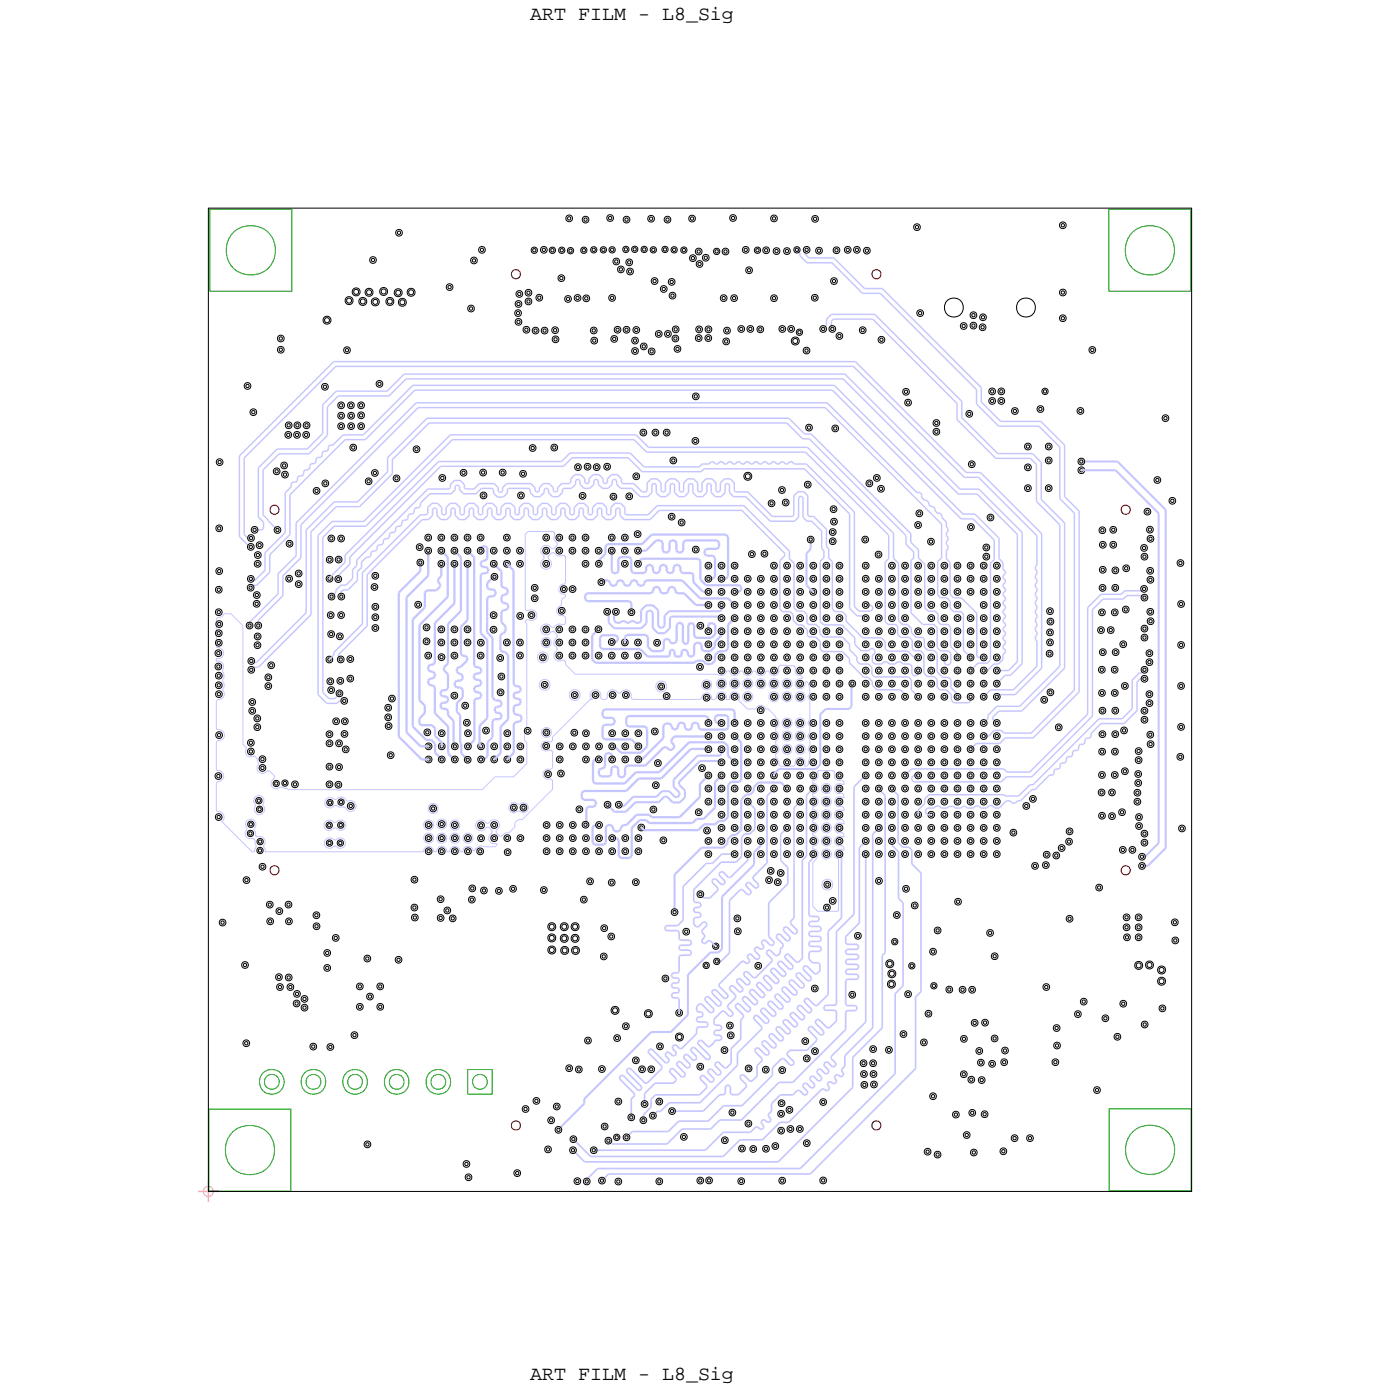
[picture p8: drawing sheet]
<svg xmlns="http://www.w3.org/2000/svg" width="85mm" height="85mm" viewBox="0 0 85 85" stroke-linecap="round" stroke-linejoin="round" font-family="sans-serif">
<defs><g id="words">
<g font-size="1.2">
<text x="32.4" y="1.2">ART FILM - L8_Sig</text>
<text x="32.4" y="84.2">ART FILM - L8_Sig</text>
</g>
</g></defs>
<!-- layer: Drawing Origin -->
<path d="M12.1 72.7h1.3M12.7 72.1v1.2" fill="none" stroke="#ff79cb" stroke-width=".09"/>
<path d="M12.5 72.5l.2-.1 .2 .1 .1 .2-.1 .2-.2 .1-.2-.1-.1-.2z" fill="none" stroke="#ff79cb" stroke-width=".06"/>
<!-- layer: Nets -->
<g fill="none" stroke="#000" stroke-width=".06">
<path d="M19.8 19.4l.2-.1 .1 .1 .1 .1-.1 .2-.1 .1-.2-.1-.1-.2zM19.8 19.5l.2-.1 .1 .1v.1l-.1 .1-.2-.1zM21.1 18.2l.2-.1 .2 .1v.1v.2l-.2 .1-.2-.1v-.2zM21.2 18.3l.1-.1 .1 .1v.1l-.1 .1-.1-.1zM21.6 17.6h.1h.2l.1 .2-.1 .2-.2 .1-.1-.1-.1-.2zM21.6 17.7h.1h.2v.2l-.2 .1-.1-.1zM22 18.2h.1h.2l.1 .2-.1 .2h-.2h-.1l-.1-.2zM22 18.3l.1-.1 .2 .1v.2h-.2h-.1zM22.3 17.7l.2-.1 .2 .1 .1 .1-.1 .2-.2 .1-.2-.1v-.2zM22.4 17.8l.1-.1 .2 .1v.1l-.2 .1-.1-.1zM22.6 15.8l.2-.1 .1 .1v.2l-.1 .1-.2-.1zM22.7 15.8h.1l.1 .1-.1 .1z"/>
<path d="M22.7 18.3l.2-.1 .2 .1v.1v.2l-.2 .1-.2-.1v-.2zM22.8 18.3h.1h.1v.2l-.1 .1-.1-.1zM23.2 17.6l.2-.1 .2 .1 .1 .2-.1 .2h-.2h-.2v-.2zM23.3 17.7l.1-.1 .1 .1v.2h-.1h-.1zM23.6 18.2h.2h.2v.2v.2h-.2h-.2l-.1-.2zM23.7 18.3l.1-.1 .1 .1v.2h-.1h-.1zM24.1 17.7l.2-.1 .2 .1v.2v.1l-.2 .1-.2-.1v-.1zM24.2 17.8l.1-.1 .1 .1v.1l-.1 .1-.1-.1zM24.2 14.1l.1-.1 .2 .1v.2l-.2 .1-.1-.1zM24.3 14.2v-.1l.1 .2h-.1zM24.4 18.3l.2-.1 .1 .1 .1 .1-.1 .2-.1 .1-.2-.1-.1-.2zM24.4 18.4l.2-.1 .1 .1v.1l-.1 .1-.2-.1z"/>
<path d="M24.9 17.7l.2-.1 .2 .1v.1v.2l-.2 .1-.2-.1-.1-.2zM25 17.8l.1-.1 .1 .1v.1l-.1 .1-.1-.1zM27.3 17.4l.1-.1 .2 .1v.2l-.2 .1-.1-.1zM27.3 17.5l.1-.1 .1 .2h-.1zM28.6 18.7l.1-.1 .2 .1v.2l-.2 .1-.1-.1zM28.7 18.8v-.1l.1 .2h-.1zM28.7 15.8l.2-.1 .2 .1v.2l-.2 .1-.2-.1zM28.8 15.8h.1l.1 .1-.1 .1zM29.2 15.1l.2-.1 .2 .1v.2l-.2 .1-.2-.1zM29.3 15.2l.1-.1 .1 .2h-.1zM31.4 19l.2-.1 .2 .1v.2l-.2 .1-.2-.1zM31.5 19.5l.1-.1 .2 .1v.2l-.2 .1-.1-.1z"/>
<path d="M31.5 18.4l.1-.1 .2 .1v.2l-.2 .2-.1-.2zM31.5 17.8l.2-.1 .2 .1v.2l-.2 .1-.2-.1zM31.5 19.1l.1-.1 .1 .2h-.1zM31.5 19.6l.1-.1 .1 .2h-.1zM31.5 18.5l.1-.1 .1 .2h-.1zM31.6 17.9l.1-.1 .1 .2h-.1zM32.1 18.3l.1-.1 .2 .1v.2l-.2 .1-.1-.1zM32.1 17.8l.1-.1 .2 .1v.2l-.2 .1-.1-.1zM32.2 18.3l.1 .1-.1 .1zM32.2 17.8l.1 .1-.1 .1zM32.4 15.2l.2-.1 .2 .1v.2l-.2 .1-.2-.1zM32.5 15.2h.1l.1 .1-.1 .1z"/>
<path d="M32.7 18.1l.2-.1 .2 .1v.2l-.2 .1-.2-.1zM32.8 18.1h.1l.1 .1-.1 .1zM33 15.1l.2-.1 .2 .1v.2l-.2 .1-.2-.1zM33.1 15.2l.1-.1 .1 .2h-.1zM33.5 15.2l.2-.1 .2 .1v.2l-.2 .1-.2-.1zM33.6 15.2h.1l.1 .1-.1 .1zM34.1 16.9l.2-.1 .1 .1v.2l-.1 .1-.2-.1zM34.1 15.2l.2-.1 .1 .1v.2l-.1 .1-.2-.1zM34.2 16.9h.1v.1v.1zM34.2 15.2h.1l.1 .1-.1 .1zM34.5 18.1l.2-.1 .1 .1v.2l-.1 .1-.2-.1zM34.6 13.2l.1-.1 .2 .1v.2l-.2 .1-.1-.1z"/>
<path d="M34.6 18.2l.1-.1 .1 .2h-.1zM34.6 13.3l.1-.1 .1 .2h-.1zM34.6 15.2l.2-.1 .2 .1v.2l-.2 .1-.2-.1zM34.7 15.2h.1l.1 .1-.1 .1zM35.1 18.1l.1-.1 .2 .1v.2l-.2 .1-.1-.1zM35.2 18.1l.1 .1-.1 .1zM35.5 15.2l.1-.1 .2 .1v.2l-.2 .1-.1-.1zM35.5 15.2h.1l.1 .1-.1 .1zM35.6 13.3l.1-.1 .2 .1v.2l-.2 .1-.1-.1zM35.6 18.1l.2-.1 .2 .1v.2l-.2 .1-.2-.1zM35.6 13.4l.1-.1 .1 .1-.1 .1zM35.7 18.2l.1-.1 .1 .2h-.1z"/>
<path d="M36.1 15.2l.1-.1 .2 .1v.1l-.2 .1-.1-.1zM36.1 15.2l.1-.1 .1 .2h-.1zM36.7 15.2l.1-.1 .2 .1v.1l-.2 .1-.1-.1zM36.7 15.2l.1-.1 .1 .2h-.1zM37.1 13.2l.1-.1 .2 .1v.2l-.2 .1-.1-.1zM37.1 13.3l.1-.1 .1 .2h-.1zM37.2 18.1l.2-.1 .1 .1v.2l-.1 .1-.2-.1zM37.2 15.2l.2-.1 .1 .1v.1l-.1 .1-.2-.1zM37.3 18.1h.1v.1v.1zM37.3 15.2l.1-.1v.2zM37.4 15.9l.2-.1 .2 .1v.2l-.2 .1-.2-.1zM37.5 15.9h.1l.1 .1-.1 .1z"/>
<path d="M37.7 16.3l.2-.1 .2 .1v.2l-.2 .1-.2-.1zM37.8 16.4l.1-.1 .1 .2h-.1zM38 15.1l.2-.1 .2 .1v.2l-.2 .1-.2-.1zM38.1 13.3l.1-.1 .2 .1v.2l-.2 .1-.1-.1zM38.1 15.2l.1-.1 .1 .2h-.1zM38.1 13.4l.1-.1 .1 .1-.1 .1zM38.2 15.9l.2-.1 .2 .1v.2l-.2 .1-.2-.1zM38.3 16.5l.1-.1 .2 .1v.2l-.2 .1-.1-.1zM38.3 16l.1-.1 .1 .2h-.1zM38.4 16.5l.1 .1-.1 .1zM38.6 15.1l.1-.1 .2 .1v.2l-.2 .1-.1-.1zM38.6 15.2l.1-.1 .1 .2h-.1z"/>
<path d="M39.1 15.1l.2-.1 .2 .1v.2l-.2 .1-.2-.1zM39.2 15.2l.1-.1 .1 .2h-.1zM39.6 13.2l.1-.1 .2 .1v.2l-.2 .2-.1-.2zM39.6 13.3l.1-.1 .1 .2h-.1zM39.7 15.2l.2-.1 .1 .1v.1l-.1 .1-.2-.1zM39.8 17.1l.1-.2 .2 .2v.1l-.2 .2-.1-.2zM39.8 15.2l.1-.1 .1 .2h-.1zM39.9 17.1v-.1l.1 .2-.1 .1zM40.3 17.5l.2-.1 .2 .1v.2l-.2 .1-.2-.1zM40.4 15.1l.2-.1 .1 .1v.2l-.1 .1-.2-.1zM40.4 17.6l.1-.1 .1 .2h-.1zM40.5 15.2l.1-.1 .1 .2h-.1z"/>
<path d="M40.6 13.3l.1-.1 .2 .1v.2l-.2 .1-.1-.1zM40.6 13.4l.1-.1 .1 .1-.1 .1zM40.8 17.1l.2-.1 .2 .1v.2l-.2 .1-.2-.1zM40.9 17.9l.1-.1 .2 .1v.2l-.2 .1-.1-.1zM40.9 17.2l.1-.1 .1 .1-.1 .1zM40.9 18l.1-.1 .1 .2h-.1zM41 15.2l.1-.1 .2 .1v.1l-.2 .1-.1-.1zM41 15.2l.1-.1 .1 .2h-.1zM41.1 20l.1-.1 .2 .1v.2l-.2 .1-.1-.1zM41.6 15.2l.1-.1 .2 .1v.2l-.2 .1-.1-.1zM41.6 15.2h.1l.1 .1-.1 .1zM42.1 13.2l.1-.1 .2 .1v.2l-.2 .1-.1-.1z"/>
<path d="M42.1 15.7l.2-.2 .2 .2v.2l-.2 .1-.2-.1zM42.1 13.3l.1-.1 .1 .2h-.1zM42.2 15.7h.1l.1 .1-.1 .1zM42.5 15.2l.1-.1 .2 .1v.2l-.2 .1-.1-.1zM42.5 20l.2-.1 .1 .1v.2l-.1 .1-.2-.1zM42.5 16l.2-.1 .2 .1v.2l-.2 .1-.2-.1zM42.5 15.3l.1-.1 .1 .2h-.1zM42.6 16.1l.1-.1 .1 .2h-.1zM42.9 15.6l.2-.1 .1 .1v.2l-.1 .1-.2-.1zM43 15.7l.1-.1 .1 .2h-.1zM43.1 20l.1-.1 .2 .1v.2l-.2 .1-.1-.1zM43.6 15.2l.1-.1 .2 .1v.2l-.2 .1-.1-.1z"/>
<path d="M43.6 15.3l.1-.1 .1 .2h-.1zM44 18.1l.2-.1 .1 .1v.2l-.1 .1-.2-.1zM44.1 18.1h.1l.1 .1-.1 .1zM44.1 15.2l.2-.1 .2 .1v.2l-.2 .1-.2-.1zM44.2 15.3l.1-.1 .1 .2h-.1zM44.6 13.2l.1-.1 .2 .1v.2l-.2 .1-.1-.1zM44.6 18.1l.2-.1 .2 .1v.2l-.2 .1-.2-.1zM44.6 13.3l.1-.1 .1 .2h-.1zM44.7 18.1h.1l.1 .1-.1 .1zM45.1 20l.1-.1 .2 .1v.2l-.2 .1-.1-.1zM45.3 15.1l.2-.1 .2 .1v.2l-.2 .1-.2-.1zM45.4 15.2l.1-.1 .1 .2h-.1z"/>
<path d="M45.5 16.4l.2-.1 .2 .1v.2l-.2 .1-.2-.1zM45.6 20l.2-.1 .2 .1v.2l-.2 .1-.2-.1zM45.6 16.4h.1l.1 .1-.1 .1zM46.1 15.2l.1-.1 .2 .1v.2l-.2 .1-.1-.1zM46.1 15.2h.1l.1 .1-.1 .1zM46.2 20l.2-.1 .2 .1v.2l-.2 .1-.2-.1zM46.6 15.2l.2-.1 .1 .1v.2l-.1 .1-.2-.1zM46.7 15.2h.1v.1v.1zM47.1 18.1l.1-.1 .2 .1v.2l-.2 .1-.1-.1zM47.1 13.2l.1-.1 .2 .1v.2l-.2 .1-.1-.1zM47.1 18.1h.1l.1 .1-.1 .1zM47.1 13.3l.1-.1 .1 .2h-.1z"/>
<path d="M47.2 15.2l.2-.1 .2 .1v.2l-.2 .1-.2-.1zM47.3 15.3l.1-.1 .1 .2h-.1zM47.6 20l.1-.1 .2 .1v.2l-.2 .1-.1-.1zM47.8 15.2l.2-.1 .2 .1v.2l-.2 .1-.2-.1zM47.9 15.3l.1-.1 .1 .2h-.1zM48.1 20l.2-.1 .2 .1v.2l-.2 .1-.2-.1zM48.5 15.2l.1-.1 .2 .1v.1l-.2 .1-.1-.1zM48.5 15.2l.1-.1 .1 .2h-.1zM49 15.1l.2-.1 .2 .1v.2l-.2 .1-.2-.1zM49.1 15.2l.1-.1 .1 .2h-.1zM49.5 18.1l.2-.1 .2 .1v.2l-.2 .1-.2-.1zM49.6 13.3l.1-.1 .2 .1v.2l-.2 .1-.1-.1z"/>
<path d="M49.6 18.1h.1l.1 .1-.1 .1zM49.6 13.3h.1l.1 .1-.1 .1zM49.8 15.2l.2-.1 .2 .1v.2l-.2 .1-.2-.1zM49.9 15.2h.1l.1 .1-.1 .1zM50.1 20l.1-.1 .2 .1v.2l-.2 .1-.1-.1zM50.6 20l.2-.1 .2 .1v.2l-.2 .1-.2-.1zM50.7 17.1l.2-.2 .2 .2v.1l-.2 .2-.2-.2zM50.8 17.1l.1-.1 .1 .2-.1 .1zM50.9 15.2l.1-.1 .2 .1v.2l-.2 .1-.1-.1zM51 15.2l.1 .1-.1 .1zM51.6 15.1l.1-.1 .2 .1v.2l-.2 .1-.1-.1zM51.6 15.2l.1-.1 .1 .2h-.1z"/>
<path d="M52.1 15.1l.2-.1 .2 .1v.2l-.2 .1-.2-.1zM52.2 15.2l.1-.1 .1 .2h-.1zM52.7 15.2l.2-.1 .2 .1v.2l-.2 .1-.2-.1zM52.8 15.2h.1l.1 .1-.1 .1zM55.8 13.8l.2-.1 .1 .1v.2l-.1 .1-.2-.1zM55.9 13.8h.1v.1v.1zM56 19l.1-.1 .2 .1v.2l-.2 .1-.1-.1zM56.1 19.1v-.1l.1 .2h-.1zM58.6 19.8l.2-.1 .2 .1v.2l-.2 .1-.2-.1zM58.7 19.8h.1l.1 .1-.1 .1zM59.2 19.8l.2-.1 .2 .1v.2l-.2 .1-.2-.1zM59.2 19.1l.2-.1 .2 .1v.2l-.2 .1-.2-.1z"/>
<path d="M59.3 19.8h.1l.1 .1-.1 .1zM59.3 19.2l.1-.1 .1 .2h-.1zM59.8 19.9l.2-.1 .1 .1v.2l-.1 .1-.2-.1zM59.8 19.3l.2-.1 .2 .1v.2l-.2 .1-.2-.1zM59.9 19.9h.1l.1 .1-.1 .1zM59.9 19.3h.1l.1 .1-.1 .1zM64.7 19.3l.2-.1 .1 .1v.2l-.1 .1-.2-.1zM64.7 17.8l.2-.2 .1 .2v.1l-.1 .2-.2-.2zM64.7 13.6l.2-.1 .1 .1v.2l-.1 .1-.2-.1zM64.8 19.4l.1-.1v.2zM64.8 17.8l.1-.1v.2v.1zM64.8 13.7l.1-.1v.2z"/>
<path d="M13.1 39.8l.2-.1 .2 .1v.2l-.2 .1-.2-.1zM13.2 37.3l.1-.1 .2 .1v.2l-.2 .1-.1-.1zM13.2 35.9l.2-.1 .1 .1v.2l-.1 .1-.2-.1zM13.2 38.5l.2-.1 .1 .1v.2l-.1 .1-.2-.1zM13.2 39.1l.2-.1 .1 .1v.2l-.1 .1-.2-.1zM13.2 34.8l.2-.2 .2 .2v.1l-.2 .2-.2-.2zM13.2 32.1l.2-.1 .2 .1v.2l-.2 .1-.2-.1zM13.2 38l.2-.1 .2 .1v.2l-.2 .1-.2-.1zM13.2 28.1l.2-.1 .2 .1v.2l-.2 .1-.2-.1zM13.2 39.8h.1l.1 .1-.1 .1zM13.3 37.3l.1 .1-.1 .1zM13.3 35.9h.1v.1v.1z"/>
<path d="M13.3 38.6l.1-.1v.2zM13.3 39.2l.1-.1v.2zM13.3 34.8l.1-.1 .1 .2-.1 .1zM13.3 32.2l.1-.1 .1 .2h-.1zM13.3 38h.1l.1 .1-.1 .1zM13.3 28.2l.1-.1 .1 .1-.1 .1zM14.9 23.5l.2-.2 .2 .2v.1l-.2 .2-.2-.2zM15 23.5l.1-.1 .1 .2-.1 .1zM15 38.1l.2-.1 .2 .1v.2l-.2 .1-.2-.1zM15.1 35.8l.2-.1 .2 .1v.2l-.2 .1-.2-.1zM15.1 33.3l.2-.1 .2 .1v.2l-.2 .1-.2-.1zM15.1 35.2l.2-.1 .2 .1v.2l-.2 .1-.2-.1z"/>
<path d="M15.1 32.7l.2-.1 .2 .1v.2l-.2 .1-.2-.1zM15.1 38.1h.1l.1 .1-.1 .1zM15.2 35.8h.1l.1 .1-.1 .1zM15.2 33.3h.1l.1 .1-.1 .1zM15.2 35.3l.1-.1 .1 .2h-.1zM15.2 32.8l.1-.1 .1 .2h-.1zM15.3 25.1l.2-.2 .1 .2v.1l-.1 .2-.2-.2zM15.4 32.2l.1-.1 .2 .1v.2l-.2 .1-.1-.1zM15.4 25.1l.1-.1v.2v.1zM15.4 32.3l.1-.1 .1 .2h-.1zM15.5 36.7l.2-.1 .1 .1v.2l-.1 .1-.2-.1zM15.5 36.2l.2-.1 .2 .1v.2l-.2 .1-.2-.1z"/>
<path d="M15.5 39.3l.2-.1 .2 .1v.2l-.2 .1-.2-.1zM15.5 34.3l.2-.1 .2 .1v.2l-.2 .1-.2-.1zM15.5 38.7l.2-.1 .2 .1v.2l-.2 .1-.2-.1zM15.6 33.8l.1-.1 .2 .1v.2l-.2 .1-.1-.1zM15.6 36.8l.1-.1 .1 .2h-.1zM15.6 38.1l.2-.1 .1 .1v.2l-.1 .1-.2-.1zM15.6 36.3l.1-.1 .1 .2h-.1zM15.6 39.3h.1l.1 .1-.1 .1zM15.6 34.4l.1-.1 .1 .2h-.1zM15.6 38.8l.1-.1 .1 .2h-.1zM15.6 33.8h.1l.1 .1-.1 .1zM15.7 33.2l.1-.1 .2 .1v.2l-.2 .1-.1-.1z"/>
<path d="M15.7 38.1h.1l.1 .1-.1 .1zM15.7 33.2h.1l.1 .1-.1 .1zM16.7 28.7l.2-.1 .2 .1v.2l-.2 .1-.2-.1zM16.8 32.2l.1-.1 .2 .1v.2l-.2 .1-.1-.1zM16.8 28.7h.1l.1 .1-.1 .1zM16.8 32.3l.1-.1 .1 .2h-.1zM17 20.6l.1-.1 .2 .1v.2l-.2 .1-.1-.1zM17 21.2l.1-.1 .2 .1v.2l-.2 .1-.1-.1zM17 20.6h.1l.1 .1-.1 .1zM17 21.3l.1-.1 .1 .2h-.1zM17.2 28.3l.1-.1 .2 .1v.2l-.2 .1-.1-.1zM17.2 28.9l.2-.1 .2 .1v.2l-.2 .1-.2-.1z"/>
<path d="M17.2 28.4l.1-.1 .1 .2h-.1zM17.3 28.9h.1l.1 .1-.1 .1zM17.4 26.4l.2-.1 .2 .1v.2l-.2 .1-.2-.1zM17.4 25.9l.2-.2 .2 .2v.1l-.2 .2-.2-.2zM17.5 35.2l.1-.1 .2 .1v.2l-.2 .1-.1-.1zM17.5 33.1l.2-.1 .1 .1v.2l-.1 .1-.2-.1zM17.5 26.5l.1-.1 .1 .2h-.1zM17.5 25.9l.1-.1 .1 .2-.1 .1zM17.6 35.3v-.1l.1 .2h-.1zM17.6 33.1h.1l.1 .1-.1 .1zM17.9 26.4l.2-.1 .2 .1v.2l-.2 .1-.2-.1zM18 25.9l.1-.2 .2 .2v.1l-.2 .2-.1-.2z"/>
<path d="M18 26.5l.1-.1 .1 .2h-.1zM18 34.9l.2-.1 .2 .1v.2l-.2 .1-.2-.1zM18 35.5l.2-.1 .2 .1v.2l-.2 .1-.2-.1zM18.1 25.9v-.1l.1 .2-.1 .1zM18.1 34.9h.1l.1 .1-.1 .1zM18.1 35.6l.1-.1 .1 .2h-.1zM18.5 26.4l.2-.1 .2 .1v.2l-.2 .1-.2-.1zM18.5 25.9l.2-.2 .2 .2v.1l-.2 .2-.2-.2zM18.6 26.5l.1-.1 .1 .2h-.1zM18.6 25.9l.1-.1 .1 .2-.1 .1zM19.1 29.9l.2-.2 .2 .2v.1l-.2 .2-.2-.2zM19.2 29.9l.1-.1 .1 .2-.1 .1z"/>
<path d="M19.6 23.5l.2-.1 .2 .1v.2l-.2 .1-.2-.1zM19.7 29.4l.2-.1 .1 .1v.2l-.1 .1-.2-.1zM19.7 23.6l.1-.1 .1 .2h-.1zM19.8 29.4h.1v.1v.1zM19.9 35.2l.2-.1 .2 .1v.2l-.2 .1-.2-.1zM19.9 34.1l.2-.2 .2 .2v.2l-.2 .1-.2-.1zM20 37.4l.2-.1 .2 .1v.2l-.2 .1-.2-.1zM20 35.3l.1-.1 .1 .2h-.1zM20 38.6l.2-.1 .2 .1v.2l-.2 .1-.2-.1zM20 34.1h.1l.1 .1-.1 .1zM20 32.8l.2-.1 .2 .1v.2l-.2 .1-.2-.1zM20.1 36.3l.1-.1 .2 .1v.2l-.2 .1-.1-.1z"/>
<path d="M20.1 37.5l.1-.1 .1 .2h-.1zM20.1 38.6h.1l.1 .1-.1 .1zM20.1 32.8h.1l.1 .1-.1 .1zM20.1 36.4l.1-.1 .1 .2h-.1zM20.5 35.2l.1-.1 .2 .1v.2l-.2 .1-.1-.1zM20.5 34l.2-.1 .1 .1v.2l-.1 .1-.2-.1zM20.6 35.3v-.1l.1 .2h-.1zM20.6 38.7l.1-.1 .2 .1v.2l-.2 .1-.1-.1zM20.6 34.1l.1-.1 .1 .2h-.1zM20.6 32.8l.2-.1 .2 .1v.2l-.2 .1-.2-.1zM20.6 37.4l.2-.1 .2 .1v.2l-.2 .1-.2-.1zM20.6 25.9l.2-.1 .2 .1v.2l-.2 .1-.2-.1z"/>
<path d="M20.6 25.3l.2-.1 .2 .1v.2l-.2 .1-.2-.1zM20.6 24.6l.2-.1 .2 .1v.2l-.2 .1-.2-.1zM20.6 36.3l.2-.1 .2 .1v.2l-.2 .1-.2-.1zM20.6 38.8l.1-.1 .1 .2h-.1zM20.7 32.8h.1l.1 .1-.1 .1zM20.7 37.5l.1-.1 .1 .2h-.1zM20.7 26l.1-.1 .1 .2h-.1zM20.7 25.3h.1l.1 .1-.1 .1zM20.7 24.7l.1-.1 .1 .2h-.1zM20.7 36.4l.1-.1 .1 .2h-.1zM21 21.3l.2-.1 .2 .1v.2l-.2 .1-.2-.1zM21.1 21.3h.1l.1 .1-.1 .1z"/>
<path d="M21.2 24.6l.2-.1 .2 .1v.2l-.2 .1-.2-.1zM21.2 25.9l.2-.1 .2 .1v.2l-.2 .1-.2-.1zM21.2 25.3l.2-.1 .2 .1v.2l-.2 .1-.2-.1zM21.3 24.7l.1-.1 .1 .2h-.1zM21.3 26l.1-.1 .1 .2h-.1zM21.3 25.3h.1l.1 .1-.1 .1zM21.4 27.2l.2-.1 .1 .1v.2l-.1 .1-.2-.1zM21.5 27.3l.1-.1v.2zM21.9 25.9l.1-.1 .2 .1v.2l-.2 .1-.1-.1zM21.9 25.2l.1-.1 .2 .1v.2l-.2 .1-.1-.1zM21.9 24.6l.1-.1 .2 .1v.2l-.2 .1-.1-.1zM21.9 26l.1-.1 .1 .2h-.1z"/>
<path d="M21.9 25.3l.1-.1 .1 .2h-.1zM21.9 24.7l.1-.1 .1 .2h-.1zM22.3 29.3l.2-.1 .2 .1v.2l-.2 .1-.2-.1zM22.4 29.3h.1l.1 .1-.1 .1zM22.7 35.7l.2-.1 .1 .1v.2l-.1 .1-.2-.1zM22.7 28.8l.2-.1 .2 .1v.2l-.2 .1-.2-.1zM22.7 35l.2-.1 .2 .1v.2l-.2 .1-.2-.1zM22.7 37.6l.2-.1 .2 .1v.2l-.2 .1-.2-.1zM22.7 38.2l.2-.1 .2 .1v.2l-.2 .1-.2-.1zM22.7 36.9l.2-.1 .2 .1v.2l-.2 .1-.2-.1zM22.8 35.8l.1-.1v.2zM22.8 28.8h.1l.1 .1-.1 .1z"/>
<path d="M22.8 35.1l.1-.1 .1 .2h-.1zM22.8 37.6h.1l.1 .1-.1 .1zM22.8 38.3l.1-.1 .1 .2h-.1zM22.8 37l.1-.1 .1 .2h-.1zM23 23.3l.2-.1 .1 .1v.2l-.1 .1-.2-.1zM23.1 23.4l.1-.1v.2zM24 29.1l.2-.1 .2 .1v.2l-.2 .1-.2-.1zM24.1 29.1h.1l.1 .1-.1 .1zM25.2 27.3l.2-.1 .2 .1v.2l-.2 .1-.2-.1zM25.3 27.4l.1-.1 .1 .2h-.1zM25.3 36.8l.2-.1 .2 .1v.2l-.2 .1-.2-.1zM25.4 36.8h.1l.1 .1-.1 .1z"/>
<path d="M25.4 33.3l.2-.1 .2 .1v.2l-.2 .1-.2-.1zM25.5 34.2l.1-.1 .2 .1v.2l-.2 .1-.1-.1zM25.5 33.3h.1l.1 .1-.1 .1zM25.6 34.3v-.1l.1 .2h-.1zM25.8 38.2l.2-.1 .2 .1v.2l-.2 .1-.2-.1zM25.8 39l.2-.1 .2 .1v.2l-.2 .1-.2-.1zM25.9 38.2h.1l.1 .1-.1 .1zM25.9 39.1l.1-.1 .1 .2h-.1zM25.9 33.5l.2-.1 .2 .1v.2l-.2 .1-.2-.1zM25.9 39.9l.2-.1 .2 .1v.2l-.2 .1-.2-.1zM25.9 32.7l.2-.1 .2 .1v.2l-.2 .1-.2-.1zM26 33.6l.1-.1 .1 .2h-.1z"/>
<path d="M26 40l.1-.1 .1 .2h-.1zM26 32.8l.1-.1 .1 .2h-.1zM26.7 32.7l.2-.1 .2 .1v.2l-.2 .1-.2-.1zM26.7 38.3l.2-.1 .2 .1v.2l-.2 .1-.2-.1zM26.7 39.1l.2-.1 .2 .1v.2l-.2 .1-.2-.1zM26.7 33.5l.2-.1 .2 .1v.2l-.2 .1-.2-.1zM26.7 34.3l.2-.1 .2 .1v.2l-.2 .1-.2-.1zM26.8 29.1l.2-.1 .2 .1v.2l-.2 .1-.2-.1zM26.8 32.8l.1-.1 .1 .2h-.1zM26.8 38.4l.1-.1 .1 .2h-.1zM26.8 39.2l.1-.1 .1 .2h-.1zM26.8 33.6l.1-.1 .1 .2h-.1z"/>
<path d="M26.8 34.4l.1-.1 .1 .2h-.1zM26.9 29.1h.1l.1 .1-.1 .1zM27.5 38.3l.2-.1 .2 .1v.2l-.2 .1-.2-.1zM27.5 34.3l.2-.1 .2 .1v.2l-.2 .1-.2-.1zM27.5 39.1l.2-.1 .2 .1v.2l-.2 .1-.2-.1zM27.5 33.5l.2-.1 .2 .1v.2l-.2 .1-.2-.1zM27.5 39.9l.2-.1 .2 .1v.2l-.2 .1-.2-.1zM27.5 32.7l.2-.1 .2 .1v.2l-.2 .1-.2-.1zM27.6 38.4l.1-.1 .1 .2h-.1zM27.6 34.4l.1-.1 .1 .2h-.1zM27.6 39.2l.1-.1 .1 .2h-.1zM27.6 33.6l.1-.1 .1 .2h-.1z"/>
<path d="M27.6 40l.1-.1 .1 .2h-.1zM27.6 32.8l.1-.1 .1 .2h-.1zM28.1 28.7l.2-.1 .2 .1v.2l-.2 .1-.2-.1zM28.2 28.8l.1-.1 .1 .2h-.1zM28.3 32.7l.2-.1 .2 .1v.2l-.2 .1-.2-.1zM28.3 34.3l.2-.1 .2 .1v.2l-.2 .1-.2-.1zM28.3 38.3l.2-.1 .2 .1v.2l-.2 .1-.2-.1zM28.3 33.5l.2-.1 .2 .1v.2l-.2 .1-.2-.1zM28.3 39.1l.2-.1 .2 .1v.2l-.2 .1-.2-.1zM28.4 32.8l.1-.1 .1 .2h-.1zM28.4 34.4l.1-.1 .1 .2h-.1zM28.4 38.4l.1-.1 .1 .2h-.1z"/>
<path d="M28.4 33.6l.1-.1 .1 .2h-.1zM28.4 39.2l.1-.1 .1 .2h-.1zM29.1 33.5l.2-.1 .2 .1v.2l-.2 .1-.2-.1zM29.1 32.7l.2-.1 .2 .1v.2l-.2 .1-.2-.1zM29.1 39.9l.2-.1 .2 .1v.2l-.2 .1-.2-.1zM29.2 39.1l.1-.1 .2 .1v.2l-.2 .1-.1-.1zM29.2 33.6l.1-.1 .1 .2h-.1zM29.2 32.8l.1-.1 .1 .2h-.1zM29.2 40l.1-.1 .1 .2h-.1zM29.3 39.2v-.1l.1 .2h-.1zM29.3 28.7l.2-.1 .2 .1v.2l-.2 .1-.2-.1zM29.3 30.1l.2-.1 .2 .1v.2l-.2 .1-.2-.1z"/>
<path d="M29.4 28.8l.1-.1 .1 .2h-.1zM29.4 30.2l.1-.1 .1 .2h-.1zM29.9 38.3l.2-.1 .2 .1v.2l-.2 .1-.2-.1zM29.9 37.4l.2-.1 .2 .1v.2l-.2 .1-.2-.1zM29.9 33.5l.2-.1 .2 .1v.2l-.2 .1-.2-.1zM29.9 34.3l.2-.1 .2 .1v.2l-.2 .1-.2-.1zM30 35.1l.2-.1 .2 .1v.2l-.2 .1-.2-.1zM30 38.4l.1-.1 .1 .2h-.1zM30 37.5l.1-.1 .1 .2h-.1zM30 33.6l.1-.1 .1 .2h-.1zM30 34.4l.1-.1 .1 .2h-.1zM30.1 35.1h.1l.1 .1-.1 .1z"/>
<path d="M30.5 28.7l.2-.1 .2 .1v.2l-.2 .1-.2-.1zM30.6 28.8l.1-.1 .1 .2h-.1zM30.7 39.1l.2-.1 .2 .1v.2l-.2 .1-.2-.1zM30.7 33.5l.2-.1 .2 .1v.2l-.2 .1-.2-.1zM30.7 34.3l.2-.1 .2 .1v.2l-.2 .1-.2-.1zM30.7 32.7l.2-.1 .2 .1v.2l-.2 .1-.2-.1zM30.8 39.2l.1-.1 .1 .2h-.1zM30.8 33.6l.1-.1 .1 .2h-.1zM30.8 34.4l.1-.1 .1 .2h-.1zM30.8 32.8l.1-.1 .1 .2h-.1zM31.5 39.9l.2-.1 .2 .1v.2l-.2 .1-.2-.1zM31.5 34.3l.2-.1 .2 .1v.2l-.2 .1-.2-.1z"/>
<path d="M31.5 39.1l.2-.1 .2 .1v.2l-.2 .1-.2-.1zM31.5 33.5l.2-.1 .2 .1v.2l-.2 .1-.2-.1zM31.6 37.5l.1-.1 .2 .1v.2l-.2 .1-.1-.1zM31.6 30.1l.2-.1 .2 .1v.2l-.2 .1-.2-.1zM31.6 39.9h.1l.1 .1-.1 .1zM31.6 34.4l.1-.1 .1 .2h-.1zM31.6 39.2l.1-.1 .1 .2h-.1zM31.6 33.6l.1-.1 .1 .2h-.1zM31.7 37.5l.1 .1-.1 .1zM31.7 30.2l.1-.1 .1 .2h-.1zM31.7 28.8l.2-.1 .2 .1v.2l-.2 .1-.2-.1zM31.8 28.9l.1-.1 .1 .2h-.1z"/>
<path d="M31.9 20l.2-.1 .2 .1v.2l-.2 .1-.2-.1zM32 20.1l.1-.1 .1 .2h-.1zM32.2 37.4l.2-.1 .2 .1v.2l-.2 .1-.2-.1zM32.3 27.2l.2-.1 .2 .1v.2l-.2 .1-.2-.1zM32.3 37.5l.1-.1 .1 .2h-.1zM32.4 27.3l.1-.1 .1 .2h-.1zM32.4 36.4l.2-.1 .2 .1v.2l-.2 .1-.2-.1zM32.4 35.8l.2-.1 .2 .1v.2l-.2 .1-.2-.1zM32.5 20.1l.2-.1 .2 .1v.2l-.2 .1-.2-.1zM32.5 36.5l.1-.1 .1 .2h-.1zM32.5 35.8h.1l.1 .1-.1 .1zM32.6 20.1h.1l.1 .1-.1 .1z"/>
<path d="M33.1 20.1l.1-.1 .2 .1v.2l-.2 .1-.1-.1zM33.1 20.1h.1l.1 .1-.1 .1zM33.1 33.5l.2-.1 .2 .1v.2l-.2 .1-.2-.1zM33.1 39.1l.2-.1 .2 .1v.2l-.2 .1-.2-.1zM33.1 34.3l.2-.1 .2 .1v.2l-.2 .1-.2-.1zM33.1 38.3l.2-.1 .2 .1v.2l-.2 .1-.2-.1zM33.1 32.7l.2-.1 .2 .1v.2l-.2 .1-.2-.1zM33.2 33.6l.1-.1 .1 .2h-.1zM33.2 39.2l.1-.1 .1 .2h-.1zM33.2 34.4l.1-.1 .1 .2h-.1zM33.2 38.4l.1-.1 .1 .2h-.1zM33.2 32.8l.1-.1 .1 .2h-.1z"/>
<path d="M33.6 27.2l.2-.1 .2 .1v.2l-.2 .1-.2-.1zM33.7 20l.2-.1 .2 .1v.2l-.2 .2-.2-.2zM33.7 20.6l.2-.1 .2 .1v.2l-.2 .1-.2-.1zM33.7 27.3l.1-.1 .1 .2h-.1zM33.8 20.1l.1-.1 .1 .2h-.1zM33.8 20.7l.1-.1 .1 .2h-.1zM33.9 38.3l.2-.1 .2 .1v.2l-.2 .1-.2-.1zM33.9 33.5l.2-.1 .2 .1v.2l-.2 .1-.2-.1zM33.9 39.1l.2-.1 .2 .1v.2l-.2 .1-.2-.1zM33.9 39.9l.2-.1 .2 .1v.2l-.2 .1-.2-.1zM33.9 32.7l.2-.1 .2 .1v.2l-.2 .1-.2-.1zM34 38.4l.1-.1 .1 .2h-.1z"/>
<path d="M34 33.6l.1-.1 .1 .2h-.1zM34 39.2l.1-.1 .1 .2h-.1zM34 40l.1-.1 .1 .2h-.1zM34 32.8l.1-.1 .1 .2h-.1zM34.1 37.2l.2-.1 .2 .1v.2l-.2 .1-.2-.1zM34.2 37.2h.1l.1 .1-.1 .1zM34.2 35.8l.2-.1 .2 .1v.2l-.2 .1-.2-.1zM34.3 35.9l.1-.1 .1 .2h-.1zM34.7 32.7l.2-.1 .2 .1v.2l-.2 .1-.2-.1zM34.7 38.3l.2-.1 .2 .1v.2l-.2 .1-.2-.1zM34.7 33.5l.2-.1 .2 .1v.2l-.2 .1-.2-.1zM34.7 39.1l.2-.1 .2 .1v.2l-.2 .1-.2-.1z"/>
<path d="M34.7 39.9l.2-.1 .2 .1v.2l-.2 .1-.2-.1zM34.8 35.8l.1-.1 .2 .1v.2l-.2 .1-.1-.1zM34.8 32.8l.1-.1 .1 .2h-.1zM34.8 38.4l.1-.1 .1 .2h-.1zM34.8 33.6l.1-.1 .1 .2h-.1zM34.8 39.2l.1-.1 .1 .2h-.1zM34.8 40l.1-.1 .1 .2h-.1zM34.9 35.9v-.1l.1 .2h-.1zM35.1 28.4l.2-.1 .2 .1v.2l-.2 .1-.2-.1zM35.2 28.5l.1-.1 .1 .2h-.1zM35.4 30.2l.2-.1 .1 .1v.2l-.1 .1-.2-.1zM35.5 30.2h.1v.1v.1z"/>
<path d="M35.5 38.3l.2-.1 .2 .1v.2l-.2 .1-.2-.1zM35.5 34.3l.2-.1 .2 .1v.2l-.2 .1-.2-.1zM35.5 39.1l.2-.1 .2 .1v.2l-.2 .1-.2-.1zM35.5 33.5l.2-.1 .2 .1v.2l-.2 .1-.2-.1zM35.5 39.9l.2-.1 .2 .1v.2l-.2 .1-.2-.1zM35.5 32.7l.2-.1 .2 .1v.2l-.2 .1-.2-.1zM35.6 38.4l.1-.1 .1 .2h-.1zM35.6 34.4l.1-.1 .1 .2h-.1zM35.6 39.2l.1-.1 .1 .2h-.1zM35.6 33.6l.1-.1 .1 .2h-.1zM35.6 40l.1-.1 .1 .2h-.1zM35.6 32.8l.1-.1 .1 .2h-.1z"/>
<path d="M35.7 28.4l.2-.1 .1 .1v.2l-.1 .1-.2-.1zM35.8 28.4h.1v.1v.1zM36.1 20.1l.1-.1 .2 .1v.2l-.2 .1-.1-.1zM36.1 20.7l.2-.1 .1 .1v.2l-.1 .1-.2-.1zM36.1 20.1h.1l.1 .1-.1 .1zM36.2 20.7h.1l.1 .1-.1 .1zM36.2 28.4l.2-.1 .2 .1v.2l-.2 .1-.2-.1zM36.3 28.5l.1-.1 .1 .2h-.1zM36.3 38.3l.2-.1 .2 .1v.2l-.2 .1-.2-.1zM36.3 33.5l.2-.1 .2 .1v.2l-.2 .1-.2-.1zM36.3 39.9l.2-.1 .2 .1v.2l-.2 .1-.2-.1zM36.4 34.3l.1-.1 .2 .1v.2l-.2 .1-.1-.1z"/>
<path d="M36.4 38.3h.1l.1 .1-.1 .1zM36.4 33.6l.1-.1 .1 .2h-.1zM36.4 40l.1-.1 .1 .2h-.1zM36.5 34.4v-.1l.1 .2h-.1zM36.5 35.4l.2-.1 .2 .1v.2l-.2 .1-.2-.1zM36.6 35.5l.1-.1 .1 .2h-.1zM36.9 28.4l.1-.1 .2 .1v.2l-.2 .1-.1-.1zM36.9 37.2l.2-.1 .1 .1v.2l-.1 .1-.2-.1zM37 28.4l.1 .1-.1 .1zM37 37.3l.1-.1v.2zM37.1 33.5l.2-.1 .2 .1v.2l-.2 .1-.2-.1zM37.1 39.9l.2-.1 .2 .1v.2l-.2 .1-.2-.1z"/>
<path d="M37.1 32.7l.2-.1 .2 .1v.2l-.2 .1-.2-.1zM37.2 39.1l.1-.1 .2 .1v.2l-.2 .1-.1-.1zM37.2 33.6l.1-.1 .1 .2h-.1zM37.2 40l.1-.1 .1 .2h-.1zM37.2 32.8l.1-.1 .1 .2h-.1zM37.2 39.1h.1l.1 .1-.1 .1zM37.3 30.2l.1-.1 .2 .1v.2l-.2 .1-.1-.1zM37.3 20.6l.2-.1 .2 .1v.2l-.2 .1-.2-.1zM37.3 30.3l.1-.1 .1 .2h-.1zM37.4 20.6h.1l.1 .1-.1 .1zM37.4 37.2l.2-.1 .2 .1v.2l-.2 .1-.2-.1zM37.5 37.3l.1-.1 .1 .2h-.1z"/>
<path d="M37.5 20l.2-.1 .2 .1v.2l-.2 .1-.2-.1zM37.6 20.1l.1-.1 .1 .2h-.1zM37.9 33.5l.2-.1 .2 .1v.2l-.2 .1-.2-.1zM37.9 34.3l.2-.1 .2 .1v.2l-.2 .1-.2-.1zM37.9 39.1l.2-.1 .2 .1v.2l-.2 .1-.2-.1zM37.9 39.9l.2-.1 .2 .1v.2l-.2 .1-.2-.1zM37.9 32.7l.2-.1 .2 .1v.2l-.2 .1-.2-.1zM38 33.6l.1-.1 .1 .2h-.1zM38 34.4l.1-.1 .1 .2h-.1zM38 39.2l.1-.1 .1 .2h-.1zM38 40l.1-.1 .1 .2h-.1zM38 32.8l.1-.1 .1 .2h-.1z"/>
<path d="M38.1 20l.1-.1 .2 .1v.2l-.2 .1-.1-.1zM38.1 20.1l.1-.1 .1 .2h-.1zM38.2 30.2l.2-.1 .2 .1v.2l-.2 .1-.2-.1zM38.3 30.2h.1l.1 .1-.1 .1zM38.3 37.3l.2-.1 .2 .1v.2l-.2 .1-.2-.1zM38.4 37.3h.1l.1 .1-.1 .1zM38.6 20.7l.2-.1 .1 .1v.2l-.1 .1-.2-.1zM38.6 21.3l.2-.1 .1 .1v.2l-.1 .1-.2-.1zM38.6 29l.2-.1 .2 .1v.2l-.2 .1-.2-.1zM38.6 20l.2-.1 .2 .1v.2l-.2 .1-.2-.1zM38.7 20.7h.1v.1v.1zM38.7 21.4l.1-.1v.2z"/>
<path d="M38.7 32.5l.2-.1 .2 .1v.2l-.2 .1-.2-.1zM38.7 29h.1l.1 .1-.1 .1zM38.7 20.1l.1-.1 .1 .2h-.1zM38.7 39.1l.2-.1 .2 .1v.2l-.2 .1-.2-.1zM38.7 34.3l.2-.1 .2 .1v.2l-.2 .1-.2-.1zM38.7 33.5l.2-.1 .2 .1v.2l-.2 .1-.2-.1zM38.7 39.9l.2-.1 .2 .1v.2l-.2 .1-.2-.1zM38.8 32.5h.1l.1 .1-.1 .1zM38.8 39.2l.1-.1 .1 .2h-.1zM38.8 34.4l.1-.1 .1 .2h-.1zM38.8 33.6l.1-.1 .1 .2h-.1zM38.8 40l.1-.1 .1 .2h-.1z"/>
<path d="M39.1 26.3l.2-.1 .1 .1v.2l-.1 .1-.2-.1zM39.1 21l.2-.1 .2 .1v.2l-.2 .1-.2-.1zM39.2 26.3h.1v.1v.1zM39.2 21.1l.1-.1 .1 .2h-.1zM39.6 21.3l.2-.1 .1 .1v.2l-.1 .1-.2-.1zM39.7 21.4l.1-.1 .1 .2h-.1zM39.8 26.3l.2-.1 .2 .1v.2l-.2 .1-.2-.1zM39.9 26.3h.1l.1 .1-.1 .1zM39.9 39.1l.2-.1 .2 .1v.2l-.2 .1-.2-.1zM40 39.2l.1-.1 .1 .2h-.1zM40 20.3l.2-.1 .2 .1v.2l-.2 .1-.2-.1zM40.1 20.3h.1l.1 .1-.1 .1z"/>
<path d="M40.5 26.3l.2-.1 .2 .1v.2l-.2 .1-.2-.1zM40.6 20.3l.2-.1 .1 .1v.2l-.1 .1-.2-.1zM40.6 26.3h.1l.1 .1-.1 .1zM40.7 20.3h.1v.1v.1zM40.8 31.4l.2-.1 .2 .1v.2l-.2 .1-.2-.1zM40.9 31.5l.1-.1 .1 .2h-.1zM40.9 28l.2-.1 .2 .1v.2l-.2 .1-.2-.1zM41 28h.1l.1 .1-.1 .1zM41 20.6l.2-.1 .2 .1v.2l-.2 .1-.2-.1zM41.1 20.6h.1l.1 .1-.1 .1zM41.1 20h.1l.1 .1-.1 .1zM41.2 21.2l.1-.1 .2 .1v.2l-.2 .1-.1-.1z"/>
<path d="M41.3 21.2l.1 .1-.1 .1zM41.4 31.8l.2-.1 .2 .1v.2l-.2 .1-.2-.1zM41.5 31.8h.1l.1 .1-.1 .1zM42.3 26.8l.1-.1 .2 .1v.2l-.2 .1-.1-.1zM42.3 33.4l.2-.1 .1 .1v.2l-.1 .1-.2-.1zM42.3 24.1l.2-.1 .1 .1v.2l-.1 .1-.2-.1zM42.3 26.9l.1-.1 .1 .2h-.1zM42.4 33.5l.1-.1v.2zM42.4 24.1h.1v.1v.1zM42.5 20.5l.1-.1 .2 .1v.2l-.2 .1-.1-.1zM42.5 20.6l.1-.1 .1 .2h-.1zM42.6 38.1l.1-.1 .2 .1v.2l-.2 .1-.1-.1z"/>
<path d="M42.6 20h.1l.1 .1-.1 .1zM42.6 38.1h.1l.1 .1-.1 .1zM43 20.5l.2-.1 .2 .1v.2l-.2 .1-.2-.1zM43 34.4l.2-.1 .2 .1v.2l-.2 .1-.2-.1zM43 39.2l.2-.1 .2 .1v.2l-.2 .1-.2-.1zM43 38.4l.2-.1 .2 .1v.2l-.2 .1-.2-.1zM43 35.2l.2-.1 .2 .1v.2l-.2 .1-.2-.1zM43 36.8l.2-.1 .2 .1v.2l-.2 .1-.2-.1zM43 36l.2-.1 .2 .1v.2l-.2 .1-.2-.1zM43.1 20.6l.1-.1 .1 .2h-.1zM43.1 34.5l.1-.1 .1 .2h-.1zM43.1 39.3l.1-.1 .1 .2h-.1z"/>
<path d="M43.1 38.5l.1-.1 .1 .2h-.1zM43.1 35.3l.1-.1 .1 .2h-.1zM43.1 36.9l.1-.1 .1 .2h-.1zM43.1 36.1l.1-.1 .1 .2h-.1zM43.1 20h.1l.1 .1-.1 .1zM43.8 34.4l.2-.1 .2 .1v.2l-.2 .1-.2-.1zM43.8 39.2l.2-.1 .2 .1v.2l-.2 .1-.2-.1zM43.8 38.4l.2-.1 .2 .1v.2l-.2 .1-.2-.1zM43.8 35.2l.2-.1 .2 .1v.2l-.2 .1-.2-.1zM43.8 36.8l.2-.1 .2 .1v.2l-.2 .1-.2-.1zM43.8 37.6l.2-.1 .2 .1v.2l-.2 .1-.2-.1zM43.8 36l.2-.1 .2 .1v.2l-.2 .1-.2-.1z"/>
<path d="M43.9 34.5l.1-.1 .1 .2h-.1zM43.9 39.3l.1-.1 .1 .2h-.1zM43.9 38.5l.1-.1 .1 .2h-.1zM43.9 35.3l.1-.1 .1 .2h-.1zM43.9 36.9l.1-.1 .1 .2h-.1zM43.9 37.7l.1-.1 .1 .2h-.1zM43.9 36.1l.1-.1 .1 .2h-.1zM44.1 20.7l.2-.1 .2 .1v.2l-.2 .1-.2-.1zM44.2 20.1l.2-.1 .1 .1v.2l-.1 .1-.2-.1zM44.2 20.8l.1-.1 .1 .2h-.1zM44.3 20.1h.1l.1 .1-.1 .1zM44.6 34.4l.2-.1 .2 .1v.2l-.2 .1-.2-.1z"/>
<path d="M44.6 35.2l.2-.1 .2 .1v.2l-.2 .1-.2-.1zM44.6 39.2l.2-.1 .2 .1v.2l-.2 .1-.2-.1zM44.6 36l.2-.1 .2 .1v.2l-.2 .1-.2-.1zM44.6 36.8l.2-.1 .2 .1v.2l-.2 .1-.2-.1zM44.6 37.6l.2-.1 .2 .1v.2l-.2 .1-.2-.1zM44.6 38.4l.2-.1 .2 .1v.2l-.2 .1-.2-.1zM44.7 34.5l.1-.1 .1 .2h-.1zM44.7 35.3l.1-.1 .1 .2h-.1zM44.7 39.3l.1-.1 .1 .2h-.1zM44.7 36.1l.1-.1 .1 .2h-.1zM44.7 36.9l.1-.1 .1 .2h-.1zM44.7 37.7l.1-.1 .1 .2h-.1z"/>
<path d="M44.7 38.5l.1-.1 .1 .2h-.1zM45.1 20h.1l.1 .1-.1 .1zM45.4 36.8l.2-.1 .2 .1v.2l-.2 .1-.2-.1zM45.4 36l.2-.1 .2 .1v.2l-.2 .1-.2-.1zM45.4 35.2l.2-.1 .2 .1v.2l-.2 .1-.2-.1zM45.4 37.6l.2-.1 .2 .1v.2l-.2 .1-.2-.1zM45.4 38.4l.2-.1 .2 .1v.2l-.2 .1-.2-.1zM45.4 39.2l.2-.1 .2 .1v.2l-.2 .1-.2-.1zM45.5 28.9l.1-.1 .2 .1 .1 .2-.1 .1-.2 .1-.1-.1-.1-.1zM45.5 29l.1-.1 .2 .1v.1l-.2 .1-.1-.1zM45.5 36.9l.1-.1 .1 .2h-.1zM45.5 36.1l.1-.1 .1 .2h-.1z"/>
<path d="M45.5 35.3l.1-.1 .1 .2h-.1zM45.5 37.7l.1-.1 .1 .2h-.1zM45.5 38.5l.1-.1 .1 .2h-.1zM45.5 39.3l.1-.1 .1 .2h-.1zM45.7 20h.1l.1 .1-.1 .1zM45.7 33.7l.2-.1 .2 .1v.2l-.2 .1-.2-.1zM45.8 33.8l.1-.1 .1 .2h-.1zM46.2 39.2l.2-.1 .2 .1v.2l-.2 .1-.2-.1zM46.2 36l.2-.1 .2 .1v.2l-.2 .1-.2-.1zM46.2 36.8l.2-.1 .2 .1v.2l-.2 .1-.2-.1zM46.2 37.6l.2-.1 .2 .1v.2l-.2 .1-.2-.1zM46.2 38.4l.2-.1 .2 .1v.2l-.2 .1-.2-.1z"/>
<path d="M46.2 35.2l.2-.1 .2 .1v.2l-.2 .1-.2-.1zM46.3 20h.1l.1 .1-.1 .1zM46.3 39.3l.1-.1 .1 .2h-.1zM46.3 36.1l.1-.1 .1 .2h-.1zM46.3 36.9l.1-.1 .1 .2h-.1zM46.3 37.7l.1-.1 .1 .2h-.1zM46.3 38.5l.1-.1 .1 .2h-.1zM46.3 35.3l.1-.1 .1 .2h-.1zM46.5 33.7l.2-.1 .1 .1v.2l-.1 .1-.2-.1zM46.6 33.7h.1v.1v.1zM46.9 30.6l.2-.1 .2 .1v.2l-.2 .1-.2-.1zM47 30.7l.1-.1 .1 .2h-.1z"/>
<path d="M47 35.2l.2-.1 .2 .1v.2l-.2 .1-.2-.1zM47 34.4l.2-.1 .2 .1v.2l-.2 .1-.2-.1zM47 39.2l.2-.1 .2 .1v.2l-.2 .1-.2-.1zM47 38.4l.2-.1 .2 .1v.2l-.2 .1-.2-.1zM47 36l.2-.1 .2 .1v.2l-.2 .1-.2-.1zM47 36.8l.2-.1 .2 .1v.2l-.2 .1-.2-.1zM47 37.6l.2-.1 .2 .1v.2l-.2 .1-.2-.1zM47.1 35.3l.1-.1 .1 .2h-.1zM47.1 34.5l.1-.1 .1 .2h-.1zM47.1 39.3l.1-.1 .1 .2h-.1zM47.1 38.5l.1-.1 .1 .2h-.1zM47.1 36.1l.1-.1 .1 .2h-.1z"/>
<path d="M47.1 36.9l.1-.1 .1 .2h-.1zM47.1 37.7l.1-.1 .1 .2h-.1zM47.5 29.8l.2-.1 .2 .1v.2l-.2 .1-.2-.1zM47.6 29.9l.1-.1 .1 .1-.1 .1zM47.6 20h.1l.1 .1-.1 .1zM47.8 30.6l.1-.1 .2 .1v.2l-.2 .1-.1-.1zM47.8 36l.2-.1 .2 .1v.2l-.2 .1-.2-.1zM47.8 38.4l.2-.1 .2 .1v.2l-.2 .1-.2-.1zM47.8 35.2l.2-.1 .2 .1v.2l-.2 .1-.2-.1zM47.8 34.4l.2-.1 .2 .1v.2l-.2 .1-.2-.1zM47.8 36.8l.2-.1 .2 .1v.2l-.2 .1-.2-.1zM47.8 37.6l.2-.1 .2 .1v.2l-.2 .1-.2-.1z"/>
<path d="M47.8 39.2l.2-.1 .2 .1v.2l-.2 .1-.2-.1zM47.9 30.6l.1 .1-.1 .1zM47.9 36.1l.1-.1 .1 .2h-.1zM47.9 38.5l.1-.1 .1 .2h-.1zM47.9 35.3l.1-.1 .1 .2h-.1zM47.9 34.5l.1-.1 .1 .2h-.1zM47.9 36.9l.1-.1 .1 .2h-.1zM47.9 37.7l.1-.1 .1 .2h-.1zM47.9 39.3l.1-.1 .1 .2h-.1zM48.2 20h.1l.1 .1-.1 .1zM48.3 20.6h.2h.2l.1 .2-.1 .2h-.2h-.2v-.2zM48.4 20.7h.1h.2v.2l-.2 .1-.1-.1z"/>
<path d="M48.6 20.2l.2-.1 .2 .1v.2l-.2 .1-.2-.1zM48.6 38.4l.2-.1 .2 .1v.2l-.2 .1-.2-.1zM48.6 39.2l.2-.1 .2 .1v.2l-.2 .1-.2-.1zM48.6 35.2l.2-.1 .2 .1v.2l-.2 .1-.2-.1zM48.6 36l.2-.1 .2 .1v.2l-.2 .1-.2-.1zM48.6 36.8l.2-.1 .2 .1v.2l-.2 .1-.2-.1zM48.6 37.6l.2-.1 .2 .1v.2l-.2 .1-.2-.1zM48.6 34.4l.2-.1 .2 .1v.2l-.2 .1-.2-.1zM48.7 20.2h.1l.1 .1-.1 .1zM48.7 38.5l.1-.1 .1 .2h-.1zM48.7 39.3l.1-.1 .1 .2h-.1zM48.7 35.3l.1-.1 .1 .2h-.1z"/>
<path d="M48.7 36.1l.1-.1 .1 .2h-.1zM48.7 36.9l.1-.1 .1 .2h-.1zM48.7 37.7l.1-.1 .1 .2h-.1zM48.7 34.5l.1-.1 .1 .2h-.1zM49 21.3l.2-.1 .2 .1v.2l-.2 .1-.2-.1zM49.1 29.5l.2-.1 .2 .1v.2l-.2 .1-.2-.1zM49.1 21.3h.1l.1 .1-.1 .1zM49.2 26l.2-.1 .1 .1v.2l-.1 .1-.2-.1zM49.2 29.5h.1l.1 .1-.1 .1zM49.3 26h.1l.1 .1-.1 .1zM49.3 32.8l.2-.1 .2 .1v.2l-.2 .1-.2-.1zM49.4 32.9l.1-.1 .1 .2h-.1z"/>
<path d="M49.4 39.2l.2-.1 .2 .1v.2l-.2 .1-.2-.1zM49.4 35.2l.2-.1 .2 .1v.2l-.2 .1-.2-.1zM49.4 37.6l.2-.1 .2 .1v.2l-.2 .1-.2-.1zM49.4 38.4l.2-.1 .2 .1v.2l-.2 .1-.2-.1zM49.4 34.4l.2-.1 .2 .1v.2l-.2 .1-.2-.1zM49.4 36.8l.2-.1 .2 .1v.2l-.2 .1-.2-.1zM49.4 36l.2-.1 .2 .1v.2l-.2 .1-.2-.1zM49.5 39.3l.1-.1 .1 .2h-.1zM49.5 35.3l.1-.1 .1 .2h-.1zM49.5 37.7l.1-.1 .1 .2h-.1zM49.5 38.5l.1-.1 .1 .2h-.1zM49.5 34.5l.1-.1 .1 .2h-.1z"/>
<path d="M49.5 36.9l.1-.1 .1 .2h-.1zM49.5 36.1l.1-.1 .1 .2h-.1zM50.1 20h.1l.1 .1-.1 .1zM50.2 35.2l.2-.1 .2 .1v.2l-.2 .1-.2-.1zM50.2 36l.2-.1 .2 .1v.2l-.2 .1-.2-.1zM50.2 37.6l.2-.1 .2 .1v.2l-.2 .1-.2-.1zM50.2 36.8l.2-.1 .2 .1v.2l-.2 .1-.2-.1zM50.2 38.4l.2-.1 .2 .1v.2l-.2 .1-.2-.1zM50.2 34.4l.2-.1 .2 .1v.2l-.2 .1-.2-.1zM50.2 39.2l.2-.1 .2 .1v.2l-.2 .1-.2-.1zM50.3 35.3l.1-.1 .1 .2h-.1zM50.3 36.1l.1-.1 .1 .2h-.1z"/>
<path d="M50.3 37.7l.1-.1 .1 .2h-.1zM50.3 36.9l.1-.1 .1 .2h-.1zM50.3 38.5l.1-.1 .1 .2h-.1zM50.3 34.5l.1-.1 .1 .2h-.1zM50.3 39.3l.1-.1 .1 .2h-.1zM50.6 32.9l.2-.1 .2 .1v.2l-.2 .1-.2-.1zM50.6 32.4l.2-.1 .2 .1v.2l-.2 .1-.2-.1zM50.7 31l.2-.1 .1 .1v.2l-.1 .1-.2-.1zM50.7 20h.1l.1 .1-.1 .1zM50.7 31.7l.2-.1 .2 .1v.2l-.2 .1-.2-.1zM50.7 33l.1-.1 .1 .2h-.1zM50.7 32.4h.1l.1 .1-.1 .1z"/>
<path d="M50.8 31h.1l.1 .1-.1 .1zM50.8 26l.2-.1 .1 .1v.2l-.1 .1-.2-.1zM50.8 31.8l.1-.1 .1 .2h-.1zM50.9 26.1l.1-.1 .1 .2h-.1zM51 20.4l.2-.1 .2 .1v.2l-.2 .1-.2-.1zM51 39.2l.2-.1 .2 .1v.2l-.2 .1-.2-.1zM51 37.6l.2-.1 .2 .1v.2l-.2 .1-.2-.1zM51 36l.2-.1 .2 .1v.2l-.2 .1-.2-.1zM51 36.8l.2-.1 .2 .1v.2l-.2 .1-.2-.1zM51 38.4l.2-.1 .2 .1v.2l-.2 .1-.2-.1zM51 34.4l.2-.1 .2 .1v.2l-.2 .1-.2-.1zM51 35.2l.2-.1 .2 .1v.2l-.2 .1-.2-.1z"/>
<path d="M51.1 20.5l.1-.1 .1 .2h-.1zM51.1 39.3l.1-.1 .1 .2h-.1zM51.1 37.7l.1-.1 .1 .2h-.1zM51.1 36.1l.1-.1 .1 .2h-.1zM51.1 36.9l.1-.1 .1 .2h-.1zM51.1 38.5l.1-.1 .1 .2h-.1zM51.1 34.5l.1-.1 .1 .2h-.1zM51.1 35.3l.1-.1 .1 .2h-.1zM52.5 20l.1-.1 .2 .1v.2l-.2 .2-.1-.2zM52.6 20.1v-.1l.1 .2h-.1zM52.6 32.8l.2-.1 .2 .1v.2l-.2 .1-.2-.1zM52.6 39.2l.2-.1 .2 .1v.2l-.2 .1-.2-.1z"/>
<path d="M52.6 37.6l.2-.1 .2 .1v.2l-.2 .1-.2-.1zM52.6 38.4l.2-.1 .2 .1v.2l-.2 .1-.2-.1zM52.6 35.2l.2-.1 .2 .1v.2l-.2 .1-.2-.1zM52.6 36l.2-.1 .2 .1v.2l-.2 .1-.2-.1zM52.6 36.8l.2-.1 .2 .1v.2l-.2 .1-.2-.1zM52.6 34.4l.2-.1 .2 .1v.2l-.2 .1-.2-.1zM52.7 32.9l.1-.1 .1 .2h-.1zM52.7 39.3l.1-.1 .1 .2h-.1zM52.7 37.7l.1-.1 .1 .2h-.1zM52.7 38.5l.1-.1 .1 .2h-.1zM52.7 35.3l.1-.1 .1 .2h-.1zM52.7 36.1l.1-.1 .1 .2h-.1z"/>
<path d="M52.7 36.9l.1-.1 .1 .2h-.1zM52.7 34.5l.1-.1 .1 .2h-.1zM52.9 29.4l.2-.1 .1 .1v.2l-.1 .1-.2-.1zM53 29.4h.1v.1v.1zM53.3 29.1l.2-.1 .2 .1v.2l-.2 .1-.2-.1zM53.4 29.1h.1l.1 .1-.1 .1zM53.4 33.7l.2-.1 .2 .1v.2l-.2 .1-.2-.1zM53.4 39.2l.2-.1 .2 .1v.2l-.2 .1-.2-.1zM53.4 37.6l.2-.1 .2 .1v.2l-.2 .1-.2-.1zM53.4 36l.2-.1 .2 .1v.2l-.2 .1-.2-.1zM53.4 38.4l.2-.1 .2 .1v.2l-.2 .1-.2-.1zM53.4 35.2l.2-.1 .2 .1v.2l-.2 .1-.2-.1z"/>
<path d="M53.4 36.8l.2-.1 .2 .1v.2l-.2 .1-.2-.1zM53.5 33.8l.1-.1 .1 .2h-.1zM53.5 39.3l.1-.1 .1 .2h-.1zM53.5 37.7l.1-.1 .1 .2h-.1zM53.5 36.1l.1-.1 .1 .2h-.1zM53.5 38.5l.1-.1 .1 .2h-.1zM53.5 35.3l.1-.1 .1 .2h-.1zM53.5 36.9l.1-.1 .1 .2h-.1zM53.6 29.7l.2-.1 .1 .1v.2l-.1 .1-.2-.1zM53.6 20.6l.2-.1 .2 .1v.2l-.2 .1-.2-.1zM53.7 29.8l.1-.1 .1 .2h-.1zM53.7 20.7l.1-.1 .1 .2h-.1z"/>
<path d="M54.2 39.2l.2-.1 .2 .1v.2l-.2 .1-.2-.1zM54.2 36l.2-.1 .2 .1v.2l-.2 .1-.2-.1zM54.2 36.8l.2-.1 .2 .1v.2l-.2 .1-.2-.1zM54.2 37.6l.2-.1 .2 .1v.2l-.2 .1-.2-.1zM54.2 38.4l.2-.1 .2 .1v.2l-.2 .1-.2-.1zM54.2 34.4l.2-.1 .2 .1v.2l-.2 .1-.2-.1zM54.2 35.2l.2-.1 .2 .1v.2l-.2 .1-.2-.1zM54.3 39.3l.1-.1 .1 .2h-.1zM54.3 36.1l.1-.1 .1 .2h-.1zM54.3 36.9l.1-.1 .1 .2h-.1zM54.3 37.7l.1-.1 .1 .2h-.1zM54.3 38.5l.1-.1 .1 .2h-.1z"/>
<path d="M54.3 34.5l.1-.1 .1 .2h-.1zM54.3 35.3l.1-.1 .1 .2h-.1zM55 37.6l.2-.1 .2 .1v.2l-.2 .1-.2-.1zM55 38.4l.2-.1 .2 .1v.2l-.2 .1-.2-.1zM55 35.2l.2-.1 .2 .1v.2l-.2 .1-.2-.1zM55 36l.2-.1 .2 .1v.2l-.2 .1-.2-.1zM55 39.2l.2-.1 .2 .1v.2l-.2 .1-.2-.1zM55 34.4l.2-.1 .2 .1v.2l-.2 .1-.2-.1zM55 36.8l.2-.1 .2 .1v.2l-.2 .1-.2-.1zM55.1 23.8l.2-.1 .2 .1v.2l-.2 .1-.2-.1zM55.1 37.7l.1-.1 .1 .2h-.1zM55.1 38.5l.1-.1 .1 .2h-.1z"/>
<path d="M55.1 35.3l.1-.1 .1 .2h-.1zM55.1 36.1l.1-.1 .1 .2h-.1zM55.1 39.3l.1-.1 .1 .2h-.1zM55.1 34.5l.1-.1 .1 .2h-.1zM55.1 36.9l.1-.1 .1 .2h-.1zM55.2 23.9l.1-.1 .1 .2h-.1zM55.2 24.5l.2-.1 .2 .1v.2l-.2 .1-.2-.1zM55.3 24.5h.1l.1 .1-.1 .1zM55.8 31.9l.2-.1 .2 .1v.2l-.2 .1-.2-.1zM55.8 39.2l.2-.1 .2 .1v.2l-.2 .1-.2-.1zM55.8 36l.2-.1 .2 .1v.2l-.2 .1-.2-.1zM55.8 35.2l.2-.1 .2 .1v.2l-.2 .1-.2-.1z"/>
<path d="M55.8 38.4l.2-.1 .2 .1v.2l-.2 .1-.2-.1zM55.8 36.8l.2-.1 .2 .1v.2l-.2 .1-.2-.1zM55.8 34.4l.2-.1 .2 .1v.2l-.2 .1-.2-.1zM55.9 31.2l.2-.1 .2 .1v.2l-.2 .1-.2-.1zM55.9 32l.1-.1 .1 .2h-.1zM55.9 39.3l.1-.1 .1 .2h-.1zM55.9 36.1l.1-.1 .1 .2h-.1zM55.9 35.3l.1-.1 .1 .2h-.1zM55.9 38.5l.1-.1 .1 .2h-.1zM55.9 36.9l.1-.1 .1 .2h-.1zM55.9 34.5l.1-.1 .1 .2h-.1zM56 31.3l.1-.1 .1 .2h-.1z"/>
<path d="M56.6 33l.2-.2 .2 .2v.1l-.2 .2-.2-.2zM56.6 37.6l.2-.1 .2 .1v.2l-.2 .1-.2-.1zM56.6 39.2l.2-.1 .2 .1v.2l-.2 .1-.2-.1zM56.6 35.2l.2-.1 .2 .1v.2l-.2 .1-.2-.1zM56.6 38.4l.2-.1 .2 .1v.2l-.2 .1-.2-.1zM56.6 36l.2-.1 .2 .1v.2l-.2 .1-.2-.1zM56.6 34.4l.2-.1 .2 .1v.2l-.2 .1-.2-.1zM56.6 36.8l.2-.1 .2 .1v.2l-.2 .1-.2-.1zM56.7 33l.1-.1 .1 .2-.1 .1zM56.7 37.7l.1-.1 .1 .2h-.1zM56.7 39.3l.1-.1 .1 .2h-.1zM56.7 35.3l.1-.1 .1 .2h-.1z"/>
<path d="M56.7 38.5l.1-.1 .1 .2h-.1zM56.7 36.1l.1-.1 .1 .2h-.1zM56.7 34.5l.1-.1 .1 .2h-.1zM56.7 36.9l.1-.1 .1 .2h-.1zM57 26.2l.1-.1 .2 .1v.2l-.2 .1-.1-.1zM57 25.7l.1-.1 .2 .1v.2l-.2 .1-.1-.1zM57.1 26.3v-.1l.1 .2h-.1zM57.1 25.8v-.1l.1 .2h-.1zM57.4 36l.2-.1 .2 .1v.2l-.2 .1-.2-.1zM57.4 39.2l.2-.1 .2 .1v.2l-.2 .1-.2-.1zM57.4 37.6l.2-.1 .2 .1v.2l-.2 .1-.2-.1zM57.4 38.4l.2-.1 .2 .1v.2l-.2 .1-.2-.1z"/>
<path d="M57.4 35.2l.2-.1 .2 .1v.2l-.2 .1-.2-.1zM57.4 36.8l.2-.1 .2 .1v.2l-.2 .1-.2-.1zM57.4 34.4l.2-.1 .2 .1v.2l-.2 .1-.2-.1zM57.5 36.1l.1-.1 .1 .2h-.1zM57.5 39.3l.1-.1 .1 .2h-.1zM57.5 37.7l.1-.1 .1 .2h-.1zM57.5 38.5l.1-.1 .1 .2h-.1zM57.5 35.3l.1-.1 .1 .2h-.1zM57.5 36.9l.1-.1 .1 .2h-.1zM57.5 34.5l.1-.1 .1 .2h-.1zM58.2 37.6l.2-.1 .2 .1v.2l-.2 .1-.2-.1zM58.2 39.2l.2-.1 .2 .1v.2l-.2 .1-.2-.1z"/>
<path d="M58.2 34.4l.2-.1 .2 .1v.2l-.2 .1-.2-.1zM58.2 38.4l.2-.1 .2 .1v.2l-.2 .1-.2-.1zM58.2 35.2l.2-.1 .2 .1v.2l-.2 .1-.2-.1zM58.2 36l.2-.1 .2 .1v.2l-.2 .1-.2-.1zM58.2 36.8l.2-.1 .2 .1v.2l-.2 .1-.2-.1zM58.3 37.7l.1-.1 .1 .2h-.1zM58.3 39.3l.1-.1 .1 .2h-.1zM58.3 34.5l.1-.1 .1 .2h-.1zM58.3 38.5l.1-.1 .1 .2h-.1zM58.3 35.3l.1-.1 .1 .2h-.1zM58.3 36.1l.1-.1 .1 .2h-.1zM58.3 36.9l.1-.1 .1 .2h-.1z"/>
<path d="M59 25.2l.1-.2 .2 .2v.2l-.2 .1-.1-.1zM59 36l.2-.1 .2 .1v.2l-.2 .1-.2-.1zM59 37.6l.2-.1 .2 .1v.2l-.2 .1-.2-.1zM59 39.2l.2-.1 .2 .1v.2l-.2 .1-.2-.1zM59 38.4l.2-.1 .2 .1v.2l-.2 .1-.2-.1zM59 35.2l.2-.1 .2 .1v.2l-.2 .1-.2-.1zM59 34.4l.2-.1 .2 .1v.2l-.2 .1-.2-.1zM59.1 25.2l.1 .1-.1 .1zM59.1 32.1l.1-.1 .2 .1v.2l-.2 .1-.1-.1zM59.1 28.2l.2-.1 .2 .1v.2l-.2 .1-.2-.1zM59.1 36.1l.1-.1 .1 .2h-.1zM59.1 37.7l.1-.1 .1 .2h-.1z"/>
<path d="M59.1 39.3l.1-.1 .1 .2h-.1zM59.1 38.5l.1-.1 .1 .2h-.1zM59.1 35.3l.1-.1 .1 .2h-.1zM59.1 34.5l.1-.1 .1 .2h-.1zM59.2 32.1l.1 .1-.1 .1zM59.2 28.3l.1-.1 .1 .2h-.1zM59.8 39.2l.2-.1 .2 .1v.2l-.2 .1-.2-.1zM59.8 38.4l.2-.1 .2 .1v.2l-.2 .1-.2-.1zM59.8 37.6l.2-.1 .2 .1v.2l-.2 .1-.2-.1zM59.8 35.2l.2-.1 .2 .1v.2l-.2 .1-.2-.1zM59.8 36l.2-.1 .2 .1v.2l-.2 .1-.2-.1zM59.8 34.4l.2-.1 .2 .1v.2l-.2 .1-.2-.1z"/>
<path d="M59.8 36.8l.2-.1 .2 .1v.2l-.2 .1-.2-.1zM59.9 39.3l.1-.1 .1 .2h-.1zM59.9 38.5l.1-.1 .1 .2h-.1zM59.9 37.7l.1-.1 .1 .2h-.1zM59.9 35.3l.1-.1 .1 .2h-.1zM59.9 36.1l.1-.1 .1 .2h-.1zM59.9 34.5l.1-.1 .1 .2h-.1zM59.9 36.9l.1-.1 .1 .2h-.1zM60 33.9l.2-.1 .2 .1v.2l-.2 .1-.2-.1zM60 33.3l.2-.1 .2 .1v.2l-.2 .1-.2-.1zM60.1 33.9h.1l.1 .1-.1 .1zM60.1 33.4l.1-.1 .1 .2h-.1z"/>
<path d="M60.3 31.5l.1-.1 .2 .1v.2l-.2 .1-.1-.1zM60.4 31.5l.1 .1-.1 .1zM60.4 24.4l.1-.1 .2 .1v.2l-.2 .1-.1-.1zM60.4 23.8l.1-.1 .2 .1v.2l-.2 .1-.1-.1zM60.5 24.4l.1 .1-.1 .1zM60.5 23.8l.1 .1-.1 .1zM60.6 39.2l.2-.1 .2 .1v.2l-.2 .1-.2-.1zM60.6 38.4l.2-.1 .2 .1v.2l-.2 .1-.2-.1zM60.6 36l.2-.1 .2 .1v.2l-.2 .1-.2-.1zM60.6 36.8l.2-.1 .2 .1v.2l-.2 .1-.2-.1zM60.6 37.6l.2-.1 .2 .1v.2l-.2 .1-.2-.1zM60.6 35.2l.2-.1 .2 .1v.2l-.2 .1-.2-.1z"/>
<path d="M60.6 34.4l.2-.1 .2 .1v.2l-.2 .1-.2-.1zM60.7 39.3l.1-.1 .1 .2h-.1zM60.7 38.5l.1-.1 .1 .2h-.1zM60.7 36.1l.1-.1 .1 .2h-.1zM60.7 36.9l.1-.1 .1 .2h-.1zM60.7 37.7l.1-.1 .1 .2h-.1zM60.7 35.3l.1-.1 .1 .2h-.1zM60.7 34.5l.1-.1 .1 .2h-.1zM60.9 24.4l.2-.1 .2 .1v.2l-.2 .1-.2-.1zM60.9 23.8l.2-.1 .2 .1v.2l-.2 .1-.2-.1zM61 24.4h.1l.1 .1-.1 .1zM61 23.8h.1l.1 .1-.1 .1z"/>
<path d="M61.8 25l.1-.1 .2 .1v.2l-.2 .1-.1-.1zM61.8 25h.1l.1 .1-.1 .1zM62.5 29.7l.2-.1 .2 .1v.2l-.2 .1-.2-.1zM62.5 27.1l.2-.1 .2 .1v.2l-.2 .1-.2-.1zM62.5 28.4l.2-.1 .2 .1v.2l-.2 .1-.2-.1zM62.6 29.7h.1l.1 .1-.1 .1zM62.6 27.2l.1-.1 .1 .2h-.1zM62.6 28.5l.1-.1 .1 .2h-.1zM63.3 24.9l.2-.1 .2 .1v.2l-.2 .1-.2-.1zM63.4 24.9h.1l.1 .1-.1 .1zM63.6 23.8l.2-.1 .1 .1v.2l-.1 .1-.2-.1zM63.7 23.8h.1l.1 .1-.1 .1z"/>
<path d="M63.8 29.7l.2-.1 .2 .1v.2l-.2 .1-.2-.1zM63.8 27.1l.2-.1 .2 .1v.2l-.2 .1-.2-.1zM63.8 28l.2-.1 .2 .1v.2l-.2 .1-.2-.1zM63.9 39.8l.1-.1 .2 .1v.2l-.2 .1-.1-.1zM63.9 37.2l.2-.1 .2 .1v.2l-.2 .1-.2-.1zM63.9 39.1l.2-.1 .2 .1v.2l-.2 .1-.2-.1zM63.9 38.5l.2-.1 .2 .1v.2l-.2 .1-.2-.1zM63.9 29.7h.1l.1 .1-.1 .1zM63.9 27.2l.1-.1 .1 .2h-.1zM63.9 28h.1l.1 .1-.1 .1zM63.9 37.8l.2-.1 .2 .1v.2l-.2 .1-.2-.1zM64 39.8l.1 .1-.1 .1z"/>
<path d="M64 37.2h.1l.1 .1-.1 .1zM64 39.1h.1l.1 .1-.1 .1zM64 38.5h.1l.1 .1-.1 .1zM64 37.9l.1-.1 .1 .2h-.1zM65.7 25l.2-.1 .2 .1v.2l-.2 .1-.2-.1zM65.8 28.6l.2-.1 .2 .1v.2l-.2 .1-.2-.1zM65.8 28.1l.2-.1 .2 .1v.2l-.2 .1-.2-.1zM65.8 25h.1l.1 .1-.1 .1zM65.9 28.6h.1l.1 .1-.1 .1zM65.9 28.1h.1l.1 .1-.1 .1zM66.5 21.3l.2-.1 .1 .1v.2l-.1 .1-.2-.1zM66.6 21.3h.1v.1v.1z"/>
<path d="M67 38.4l.2-.2 .2 .2v.1l-.2 .2-.2-.2zM67.1 37.3l.1-.1 .2 .1v.2l-.2 .1-.1-.1zM67.1 32.3l.2-.1 .1 .1v.2l-.1 .1-.2-.1zM67.1 38.4l.1-.1 .1 .2h-.1zM67.1 35.8l.2-.1 .2 .1v.2l-.2 .1-.2-.1zM67.1 34.7l.2-.1 .2 .1v.2l-.2 .1-.2-.1zM67.1 33.1l.2-.1 .2 .1v.2l-.2 .1-.2-.1zM67.1 39.7l.2-.1 .2 .1v.2l-.2 .1-.2-.1zM67.2 37.3l.1 .1-.1 .1zM67.2 32.3h.1l.1 .1-.1 .1zM67.2 35.8h.1l.1 .1-.1 .1zM67.2 34.7h.1l.1 .1-.1 .1z"/>
<path d="M67.2 33.2l.1-.1 .1 .2h-.1zM67.2 39.7h.1l.1 .1-.1 .1zM67.6 38.4l.2-.2 .2 .2v.1l-.2 .2-.2-.2zM67.7 38.4l.1-.1 .1 .2h-.1zM67.8 32.2l.1-.1 .2 .1v.2l-.2 .1-.1-.1zM67.8 33.1l.1-.1 .2 .1v.2l-.2 .1-.1-.1zM67.8 32.3l.1-.1 .1 .2h-.1zM67.8 33.2l.1-.1 .1 .2h-.1zM67.8 37.3l.2-.1 .2 .1v.2l-.2 .1-.2-.1zM67.9 35.8l.2-.1 .1 .1v.2l-.1 .1-.2-.1zM67.9 34.7l.2-.1 .1 .1v.2l-.1 .1-.2-.1zM67.9 39.7l.2-.1 .2 .1v.2l-.2 .1-.2-.1z"/>
<path d="M67.9 37.3h.1l.1 .1-.1 .1zM68 35.8h.1v.1v.1zM68 34.8l.1-.1 .1 .2h-.1zM68 39.7h.1l.1 .1-.1 .1zM68.4 39.2l.1-.1 .2 .1v.2l-.2 .1-.1-.1zM68.5 39.3v-.1l.1 .2h-.1zM68.5 37.1l.2-.1 .2 .1v.2l-.2 .1-.2-.1zM68.5 34.6l.2-.1 .2 .1v.2l-.2 .1-.2-.1zM68.6 37.1h.1l.1 .1-.1 .1zM68.6 34.6h.1l.1 .1-.1 .1zM69.6 33.3l.2-.1 .2 .1v.2l-.2 .1-.2-.1zM69.6 35.8l.2-.1 .2 .1v.2l-.2 .1-.2-.1z"/>
<path d="M69.7 33.9l.1-.1 .2 .1v.2l-.2 .1-.1-.1zM69.7 38.8l.1-.1 .2 .1v.2l-.2 .1-.1-.1zM69.7 38.3l.1-.1 .2 .1v.2l-.2 .1-.1-.1zM69.7 36.4l.1-.1 .2 .1v.2l-.2 .1-.1-.1zM69.7 33.4l.1-.1 .1 .2h-.1zM69.7 35.9l.1-.1 .1 .2h-.1zM69.7 33.9h.1l.1 .1-.1 .1zM69.7 38.9l.1-.1 .1 .2h-.1zM69.7 38.3h.1l.1 .1-.1 .1zM69.7 36.4h.1l.1 .1-.1 .1zM69.8 31.1l.2-.1 .2 .1v.2l-.2 .1-.2-.1zM69.9 31.2l.1-.1 .1 .2h-.1z"/>
<path d="M70 39.8l.1-.1 .2 .1v.2l-.2 .1-.1-.1zM70 32.2l.2-.1 .2 .1v.2l-.2 .1-.2-.1zM70 34.7l.2-.1 .2 .1v.2l-.2 .1-.2-.1zM70 37.2l.2-.1 .2 .1v.2l-.2 .1-.2-.1zM70 35.3l.2-.1 .2 .1v.2l-.2 .1-.2-.1zM70 32.8l.2-.1 .2 .1v.2l-.2 .1-.2-.1zM70 37.8l.2-.1 .2 .1v.2l-.2 .1-.2-.1zM70 39.8h.1l.1 .1-.1 .1zM70.1 32.3l.1-.1 .1 .2h-.1zM70.1 34.8l.1-.1 .1 .2h-.1zM70.1 37.3l.1-.1 .1 .2h-.1zM70.1 35.3h.1l.1 .1-.1 .1z"/>
<path d="M70.1 32.8h.1l.1 .1-.1 .1zM70.1 37.9l.1-.1 .1 .2h-.1zM70.4 29.2l.2-.1 .2 .1v.2l-.2 .1-.2-.1zM70.5 29.2h.1l.1 .1-.1 .1zM70.9 25.4l.2-.1 .2 .1v.2l-.2 .1-.2-.1zM71 25.5l.1-.1 .1 .2h-.1zM71.4 30.5l.1-.1 .2 .1v.2l-.2 .1-.1-.1zM71.4 30.5h.1l.1 .1-.1 .1zM71.9 34.3l.1-.1 .2 .1v.2l-.2 .1-.1-.1zM71.9 36.8l.2-.1 .2 .1v.2l-.2 .1-.2-.1zM71.9 39.3l.2-.1 .2 .1v.2l-.2 .1-.2-.1zM71.9 34.3h.1l.1 .1-.1 .1z"/>
<path d="M72 36.8h.1l.1 .1-.1 .1zM72 39.3h.1l.1 .1-.1 .1zM13.1 40.6l.2-.1 .2 .1v.2l-.2 .1-.2-.1zM13.1 47.3l.2-.1 .2 .1v.2l-.2 .1-.2-.1zM13.2 49.8l.1-.1 .2 .1v.2l-.2 .1-.1-.1zM13.2 41.7l.2-.1 .1 .1v.2l-.1 .1-.2-.1zM13.2 41.1l.2-.1 .1 .1v.2l-.1 .1-.2-.1zM13.2 42.3l.2-.1 .1 .1v.2l-.1 .1-.2-.1zM13.2 44.8l.2-.1 .1 .1v.2l-.1 .1-.2-.1zM13.2 40.6h.1l.1 .1-.1 .1zM13.2 47.3h.1l.1 .1-.1 .1zM13.3 49.8l.1 .1-.1 .1z"/>
<path d="M13.3 41.8l.1-.1v.2zM13.3 41.2l.1-.1v.2zM13.3 42.3h.1v.1v.1zM13.3 44.8h.1l.1 .1-.1 .1zM13.4 56.2l.2-.1 .2 .1v.2l-.2 .1-.2-.1zM13.5 56.2h.1l.1 .1-.1 .1zM14.8 58.8l.2-.1 .1 .1v.2l-.1 .1-.2-.1zM14.9 53.6l.1-.1 .2 .1v.2l-.2 .1-.1-.1zM14.9 58.8h.1v.1v.1zM14.9 53.7l.1-.1 .1 .2h-.1zM15.1 50.8l.2-.1 .2 .1v.1l-.2 .1-.2-.1zM15.1 45.2l.2-.1 .2 .1v.2l-.2 .1-.2-.1z"/>
<path d="M15.1 45.8l.2-.1 .2 .1v.2l-.2 .1-.2-.1zM15.1 50.2l.2-.1 .2 .1v.2l-.2 .1-.2-.1zM15.2 40.8l.1-.1 .2 .1v.2l-.2 .1-.1-.1zM15.2 40.2l.1-.1 .2 .1v.2l-.2 .1-.1-.1zM15.2 50.8h.1l.1 .1-.1 .1zM15.2 43.3l.2-.1 .2 .1v.2l-.2 .1-.2-.1zM15.2 42.7l.2-.1 .2 .1v.2l-.2 .1-.2-.1zM15.2 50.2h.1l.1 .1-.1 .1zM15.2 45.3l.1-.1 .1 .2h-.1zM15.2 45.8h.1l.1 .1-.1 .1zM15.2 40.8h.1l.1 .1-.1 .1zM15.2 40.3l.1-.1 .1 .2h-.1z"/>
<path d="M15.3 43.3h.1l.1 .1-.1 .1zM15.3 42.8l.1-.1 .1 .2h-.1zM15.5 43.7l.2-.1 .2 .1v.2l-.2 .1-.2-.1zM15.5 44.3l.2-.1 .2 .1v.2l-.2 .1-.2-.1zM15.6 43.8l.1-.1 .1 .2h-.1zM15.6 44.3h.1l.1 .1-.1 .1zM15.6 48.8l.2-.1 .2 .1v.1l-.2 .1-.2-.1zM15.7 49.3l.1-.1 .2 .1v.2l-.2 .1-.1-.1zM15.7 51.8l.2-.1 .1 .1v.2l-.1 .1-.2-.1zM15.7 51.3l.2-.1 .1 .1v.1l-.1 .1-.2-.1zM15.7 48.8h.1l.1 .1-.1 .1zM15.7 49.3h.1l.1 .1-.1 .1z"/>
<path d="M15.8 51.8h.1l.1 .1-.1 .1zM15.8 51.3h.1l.1 .1-.1 .1zM15.8 46.2l.2-.1 .2 .1v.2l-.2 .1-.2-.1zM15.8 46.8l.2-.1 .2 .1v.2l-.2 .1-.2-.1zM15.8 52.8l.2-.1 .2 .1v.2l-.2 .1-.2-.1zM15.9 46.3l.1-.1 .1 .2h-.1zM15.9 46.8h.1l.1 .1-.1 .1zM15.9 52.8h.1l.1 .1-.1 .1zM16.2 41.8l.2-.1 .2 .1v.2l-.2 .1-.2-.1zM16.2 41.2l.2-.1 .2 .1v.2l-.2 .1-.2-.1zM16.3 55.1l.2-.1 .1 .1v.2l-.1 .1-.2-.1zM16.3 41.8h.1l.1 .1-.1 .1z"/>
<path d="M16.3 41.3l.1-.1 .1 .2h-.1zM16.3 56.1l.2-.1 .2 .1v.2l-.2 .1-.2-.1zM16.4 40.5l.2-.1 .1 .1v.2l-.1 .1-.2-.1zM16.4 55.2l.1-.1 .1 .1-.1 .1zM16.4 56.2l.1-.1 .1 .2h-.1zM16.5 40.5h.1v.1v.1zM16.7 47.7l.2-.1 .1 .1v.2l-.1 .1-.2-.1zM16.8 47.8l.1-.1v.2zM16.8 59.5l.2-.1 .2 .1v.2l-.2 .1-.2-.1zM16.9 55.5l.1-.1 .2 .1v.2l-.2 .1-.1-.1zM16.9 59.6l.1-.1 .1 .2h-.1zM17 55.5l.1 .1-.1 .1z"/>
<path d="M17.2 47.7l.2-.1 .2 .1v.2l-.2 .1-.2-.1zM17.3 47.7h.1l.1 .1-.1 .1zM17.4 55.1l.2-.1 .2 .1v.2l-.2 .1-.2-.1zM17.4 59.5l.2-.1 .2 .1v.2l-.2 .1-.2-.1zM17.5 56.1l.1-.1 .2 .1v.2l-.2 .1-.1-.1zM17.5 55.2l.1-.1 .1 .1-.1 .1zM17.5 59.6l.1-.1 .1 .2h-.1zM17.5 56.2l.1-.1 .1 .2h-.1zM17.8 47.8l.2-.1 .2 .1v.2l-.2 .1-.2-.1zM17.9 47.8h.1l.1 .1-.1 .1zM19.1 55.7l.2-.1 .2 .1v.2l-.2 .1-.2-.1zM19.1 56.4l.2-.1 .2 .1v.2l-.2 .1-.2-.1z"/>
<path d="M19.2 55.8l.1-.1 .1 .2h-.1zM19.2 56.5l.1-.1 .1 .2h-.1zM19.8 58.1l.2-.2 .1 .2v.1l-.1 .2-.2-.2zM19.8 59l.2-.1 .1 .1v.2l-.1 .1-.2-.1zM19.9 58.1l.1-.1 .1 .2h-.1zM19.9 59h.1l.1 .1-.1 .1zM19.9 40.1l.2-.1 .2 .1v.2l-.2 .1-.2-.1zM19.9 50.3l.2-.1 .2 .1v.1l-.2 .1-.2-.1zM19.9 46.7l.2-.1 .2 .1v.2l-.2 .1-.2-.1zM19.9 47.8l.2-.1 .2 .1v.2l-.2 .1-.2-.1zM19.9 44.7l.2-.1 .2 .1v.2l-.2 .1-.2-.1zM19.9 45.3l.2-.1 .2 .1v.2l-.2 .1-.2-.1z"/>
<path d="M19.9 51.3l.2-.1 .2 .1v.2l-.2 .1-.2-.1zM20 48.9l.1-.1 .2 .1v.2l-.2 .1-.1-.1zM20 41.5l.2-.1 .1 .1v.2l-.1 .1-.2-.1zM20 50.3h.1l.1 .1-.1 .1zM20 40.2l.1-.1 .1 .2h-.1zM20 46.7h.1l.1 .1-.1 .1zM20 47.8h.1l.1 .1-.1 .1zM20 44.7h.1l.1 .1-.1 .1zM20 45.3h.1l.1 .1-.1 .1zM20 51.4l.1-.1 .1 .2h-.1zM20 42l.2-.1 .2 .1v.2l-.2 .1-.2-.1zM20 48.9h.1l.1 .1-.1 .1z"/>
<path d="M20.1 41.5h.1v.1v.1zM20.1 42.1l.1-.1 .1 .2h-.1zM20.3 57.1l.2-.1 .2 .1v.2l-.2 .1-.2-.1zM20.3 43.9l.2-.1 .2 .1v.2l-.2 .1-.2-.1zM20.4 57.2l.1-.1 .1 .2h-.1zM20.4 44l.1-.1 .1 .2h-.1zM20.5 47.8l.1-.1 .2 .1v.2l-.2 .1-.1-.1zM20.5 46.7l.2-.1 .2 .1v.2l-.2 .1-.2-.1zM20.5 45.3l.2-.1 .2 .1v.2l-.2 .1-.2-.1zM20.5 42.2l.2-.1 .2 .1v.2l-.2 .1-.2-.1zM20.6 47.8l.1 .1-.1 .1zM20.6 41.4l.2-.1 .1 .1v.2l-.1 .1-.2-.1z"/>
<path d="M20.6 51.3l.2-.1 .1 .1v.2l-.1 .1-.2-.1zM20.6 46.8l.1-.1 .1 .2h-.1zM20.6 45.3h.1l.1 .1-.1 .1zM20.6 40.1l.2-.1 .2 .1v.2l-.2 .1-.2-.1zM20.6 50.3l.2-.1 .2 .1v.1l-.2 .1-.2-.1zM20.6 42.3l.1-.1 .1 .2h-.1zM20.6 48.9l.2-.1 .2 .1v.1l-.2 .1-.2-.1zM20.7 41.5l.1-.1 .1 .2h-.1zM20.7 51.4l.1-.1 .1 .2h-.1zM20.7 50.3l.1-.1 .1 .2h-.1zM20.7 40.2l.1-.1 .1 .2h-.1zM20.7 48.9l.1-.1 .1 .2h-.1z"/>
<path d="M20.8 42.7l.2-.1 .2 .1v.2l-.2 .1-.2-.1zM20.8 44.7l.2-.1 .2 .1v.2l-.2 .1-.2-.1zM20.9 43.9l.1-.1 .2 .1v.2l-.2 .1-.1-.1zM20.9 42.7h.1l.1 .1-.1 .1zM20.9 45.6l.2-.1 .2 .1v.2l-.2 .1-.2-.1zM20.9 44.7h.1l.1 .1-.1 .1zM21 44v-.1l.1 .2h-.1zM21 45.7l.1-.1 .1 .2h-.1zM21.2 40.1l.2-.1 .2 .1v.2l-.2 .1-.2-.1zM21.2 41.3l.2-.1 .2 .1v.2l-.2 .1-.2-.1zM21.2 49.1l.2-.1 .2 .1v.2l-.2 .1-.2-.1zM21.3 40.2l.1-.1 .1 .2h-.1z"/>
<path d="M21.3 41.4l.1-.1 .1 .2h-.1zM21.3 49.1h.1l.1 .1-.1 .1zM22.2 58.4l.2-.1 .2 .1v.2l-.2 .1-.2-.1zM22.3 58.4h.1l.1 .1-.1 .1zM23.5 43.7l.2-.1 .2 .1v.2l-.2 .1-.2-.1zM23.5 43.1l.2-.1 .2 .1v.2l-.2 .1-.2-.1zM23.5 44.2l.2-.1 .2 .1v.2l-.2 .1-.2-.1zM23.6 43.7h.1l.1 .1-.1 .1zM23.6 43.1h.1l.1 .1-.1 .1zM23.6 44.3l.1-.1 .1 .2h-.1zM23.7 46l.1-.1 .2 .1v.2l-.2 .1-.1-.1zM23.7 42.5l.2-.1 .2 .1v.2l-.2 .1-.2-.1z"/>
<path d="M23.8 46l.1 .1-.1 .1zM23.8 42.6l.1-.1 .1 .2h-.1zM24.1 58.5l.2-.1 .2 .1v.2l-.2 .1-.2-.1zM24.2 58.5h.1l.1 .1-.1 .1zM25.1 55.3l.2-.1 .2 .1v.2l-.2 .1-.2-.1zM25.1 53.6l.2-.1 .2 .1v.2l-.2 .1-.2-.1zM25.1 55.9l.2-.1 .2 .1v.2l-.2 .1-.2-.1zM25.2 55.3h.1l.1 .1-.1 .1zM25.2 53.6h.1l.1 .1-.1 .1zM25.2 55.9h.1l.1 .1-.1 .1zM25.9 44.6l.2-.1 .2 .1v.2l-.2 .1-.2-.1zM26 46.2l.2-.1 .1 .1v.2l-.1 .1-.2-.1z"/>
<path d="M26 50.2l.2-.1 .1 .1v.2l-.1 .1-.2-.1zM26 51l.2-.1 .1 .1v.2l-.1 .1-.2-.1zM26 45.4l.2-.1 .1 .1v.2l-.1 .1-.2-.1zM26 51.8l.2-.1 .1 .1v.2l-.1 .1-.2-.1zM26 44.6h.1l.1 .1-.1 .1zM26.1 46.3l.1-.1v.2zM26.1 50.3l.1-.1v.2zM26.1 51.1l.1-.1v.2zM26.1 45.5l.1-.1v.2zM26.1 51.9l.1-.1v.2zM26.3 49.2l.1-.1 .2 .1v.2l-.2 .1-.1-.1zM26.3 49.3l.1-.1 .1 .2h-.1z"/>
<path d="M26.7 55.9l.2-.1 .2 .1v.2l-.2 .1-.2-.1zM26.7 54.8l.2-.1 .2 .1v.2l-.2 .1-.2-.1zM26.8 40l.1-.1 .2 .1v.2l-.2 .1-.1-.1zM26.8 51.8l.2-.1 .1 .1v.2l-.1 .1-.2-.1zM26.8 51l.2-.1 .1 .1v.2l-.1 .1-.2-.1zM26.8 44.6l.2-.1 .1 .1v.2l-.1 .1-.2-.1zM26.8 50.2l.2-.1 .1 .1v.2l-.1 .1-.2-.1zM26.8 45.4l.2-.1 .1 .1v.2l-.1 .1-.2-.1zM26.8 46.2l.2-.1 .1 .1v.2l-.1 .1-.2-.1zM26.8 56l.1-.1 .1 .2h-.1zM26.8 54.8h.1l.1 .1-.1 .1zM26.9 40l.1 .1-.1 .1z"/>
<path d="M26.9 51.9l.1-.1v.2zM26.9 51.1l.1-.1v.2zM26.9 44.7l.1-.1v.2zM26.9 50.2h.1v.1v.1zM26.9 45.5l.1-.1v.2zM26.9 46.3l.1-.1v.2zM27.1 55.5l.2-.1 .2 .1v.2l-.2 .1-.2-.1zM27.2 55.5h.1l.1 .1-.1 .1zM27.4 55.9l.2-.1 .2 .1v.2l-.2 .1-.2-.1zM27.5 56l.1-.1 .1 .2h-.1zM27.5 42.4l.2-.2 .2 .2v.1l-.2 .2-.2-.2zM27.6 50.2l.2-.1 .1 .1v.2l-.1 .1-.2-.1z"/>
<path d="M27.6 46.2l.2-.1 .1 .1v.2l-.1 .1-.2-.1zM27.6 51l.2-.1 .1 .1v.2l-.1 .1-.2-.1zM27.6 45.4l.2-.1 .1 .1v.2l-.1 .1-.2-.1zM27.6 51.8l.2-.1 .1 .1v.2l-.1 .1-.2-.1zM27.6 42.4l.1-.1 .1 .2h-.1zM27.7 50.3l.1-.1v.2zM27.7 46.3l.1-.1v.2zM27.7 51.1l.1-.1v.2zM27.7 45.5l.1-.1v.2zM27.7 51.9l.1-.1v.2zM28.2 43l.2-.1 .2 .1v.2l-.2 .1-.2-.1zM28.3 43h.1l.1 .1-.1 .1z"/>
<path d="M28.3 44l.2-.1 .2 .1v.2l-.2 .1-.2-.1zM28.4 46.3l.1-.1 .2 .1v.2l-.2 .1-.1-.1zM28.4 51.8l.2-.1 .1 .1v.2l-.1 .1-.2-.1zM28.4 44.6l.2-.1 .1 .1v.2l-.1 .1-.2-.1zM28.4 45.4l.2-.1 .1 .1v.2l-.1 .1-.2-.1zM28.4 51l.2-.1 .1 .1v.2l-.1 .1-.2-.1zM28.4 44.1l.1-.1 .1 .1-.1 .1zM28.4 46.3h.1l.1 .1-.1 .1zM28.5 51.9l.1-.1v.2zM28.5 44.7l.1-.1v.2zM28.5 45.5l.1-.1v.2zM28.5 51.1l.1-.1v.2z"/>
<path d="M28.6 54.8l.2-.1 .2 .1v.2l-.2 .1-.2-.1zM28.6 54.1l.2-.1 .2 .1v.2l-.2 .1-.2-.1zM28.7 54.8h.1l.1 .1-.1 .1zM28.7 54.2l.1-.1 .1 .2h-.1zM29.1 51.9l.2-.2 .2 .2v.1l-.2 .2-.2-.2zM29.2 50.3l.2-.1 .1 .1v.2l-.1 .1-.2-.1zM29.2 51.1l.2-.2 .1 .2v.1l-.1 .2-.2-.2zM29.2 45.4l.2-.1 .1 .1v.2l-.1 .1-.2-.1zM29.2 46.2l.2-.1 .1 .1v.2l-.1 .1-.2-.1zM29.2 51.9l.1-.1 .1 .2h-.1zM29.3 50.3h.1v.1v.1zM29.3 51.1l.1-.1v.2z"/>
<path d="M29.3 45.5l.1-.1v.2zM29.3 46.3l.1-.1v.2zM29.4 54.2l.1-.1 .2 .1v.2l-.2 .1-.1-.1zM29.4 54.3l.1-.1 .1 .2h-.1zM29.5 44.5l.2-.1 .1 .1v.2l-.1 .1-.2-.1zM29.6 44.5h.1v.1v.1zM30 50.2l.2-.1 .1 .1v.2l-.1 .1-.2-.1zM30 45.4l.2-.1 .1 .1v.2l-.1 .1-.2-.1zM30 46.2l.2-.1 .1 .1v.2l-.1 .1-.2-.1zM30 51l.2-.1 .1 .1v.2l-.1 .1-.2-.1zM30.1 50.3l.1-.1v.2zM30.1 45.5l.1-.1v.2z"/>
<path d="M30.1 46.3l.1-.1v.2zM30.1 51.1l.1-.1v.2zM30.3 54.3l.1-.1 .2 .1v.2l-.2 .1-.1-.1zM30.3 40.1l.2-.2 .2 .2v.1l-.2 .2-.2-.2zM30.4 54.3l.1 .1-.1 .1zM30.4 42.1l.1-.1 .2 .1v.2l-.2 .1-.1-.1zM30.4 41.2l.2-.1 .2 .1v.2l-.2 .1-.2-.1zM30.4 40.1l.1-.1 .1 .2-.1 .1zM30.5 42.2v-.1l.1 .2h-.1zM30.5 41.2h.1l.1 .1-.1 .1zM30.8 51l.2-.1 .1 .1v.2l-.1 .1-.2-.1zM30.8 45.4l.2-.1 .1 .1v.2l-.1 .1-.2-.1z"/>
<path d="M30.8 46.2l.2-.1 .1 .1v.2l-.1 .1-.2-.1zM30.8 44.6l.2-.1 .1 .1v.2l-.1 .1-.2-.1zM30.8 51.9l.2-.1 .2 .1v.2l-.2 .1-.2-.1zM30.9 51.1l.1-.1v.2zM30.9 45.5l.1-.1v.2zM30.9 46.3l.1-.1v.2zM30.9 44.7l.1-.1v.2zM30.9 51.9h.1l.1 .1-.1 .1zM31.1 54.1l.2-.1 .2 .1v.2l-.2 .1-.2-.1zM31.2 49.2l.2-.1 .1 .1v.2l-.1 .1-.2-.1zM31.2 54.2l.1-.1 .1 .2h-.1zM31.3 49.2h.1v.1v.1z"/>
<path d="M31.6 46.2l.2-.1 .1 .1v.2l-.1 .1-.2-.1zM31.6 51l.2-.1 .1 .1v.2l-.1 .1-.2-.1zM31.6 45.4l.2-.1 .1 .1v.2l-.1 .1-.2-.1zM31.7 46.3l.1-.1v.2zM31.7 51.1l.1-.1v.2zM31.7 45.5l.1-.1v.2zM31.8 49.2l.1-.1 .2 .1v.2l-.2 .1-.1-.1zM31.9 49.2l.1 .1-.1 .1zM32 44.5l.2-.1 .2 .1v.2l-.2 .1-.2-.1zM32.1 44.5h.1l.1 .1-.1 .1zM32.9 40l.2-.1 .2 .1v.2l-.2 .1-.2-.1zM33 54.2l.2-.1 .2 .1v.2l-.2 .1-.2-.1z"/>
<path d="M33 40.1l.1-.1 .1 .2h-.1zM33.1 41.7l.1-.1 .2 .1v.2l-.2 .1-.1-.1zM33.1 54.3l.1-.1 .1 .2h-.1zM33.1 45.4l.2-.1 .2 .1v.2l-.2 .1-.2-.1zM33.1 41.7h.1l.1 .1-.1 .1zM33.2 44.6l.1-.1 .2 .1v.2l-.2 .1-.1-.1zM33.2 50.2l.2-.1 .1 .1v.2l-.1 .1-.2-.1zM33.2 51l.2-.1 .1 .1v.2l-.1 .1-.2-.1zM33.2 51.8l.2-.1 .1 .1v.2l-.1 .1-.2-.1zM33.2 45.5l.1-.1 .1 .2h-.1zM33.3 44.6l.1 .1-.1 .1zM33.3 47.1l.1-.1 .2 .1v.2l-.2 .1-.1-.1z"/>
<path d="M33.3 50.3l.1-.1v.2zM33.3 51.1l.1-.1v.2zM33.3 51.9l.1-.1v.2zM33.4 47.2v-.1l.1 .2h-.1zM33.5 57.8l.2-.1 .2 .1v.2v.1l-.2 .1-.2-.1-.1-.1zM33.5 57.1l.2-.1 .2 .1v.1v.2l-.2 .1-.2-.1-.1-.2zM33.5 56.4l.2-.1 .2 .1v.1v.2l-.2 .1-.2-.1-.1-.2zM33.5 57.9l.2-.1 .1 .1v.1l-.1 .1-.2-.1zM33.5 57.2l.2-.1 .1 .1v.1l-.1 .1-.2-.1zM33.5 56.5l.2-.1 .1 .1v.1l-.1 .1-.2-.1zM34 50.2l.2-.1 .1 .1v.2l-.1 .1-.2-.1zM34 45.4l.2-.1 .1 .1v.2l-.1 .1-.2-.1z"/>
<path d="M34 46.2l.2-.1 .1 .1v.2l-.1 .1-.2-.1zM34 51l.2-.1 .1 .1v.2l-.1 .1-.2-.1zM34 51.8l.2-.1 .1 .1v.2l-.1 .1-.2-.1zM34 47.1l.2-.1 .2 .1v.2l-.2 .1-.2-.1zM34.1 50.3l.1-.1v.2zM34.1 45.5l.1-.1v.2zM34.1 46.3l.1-.1v.2zM34.1 51.1l.1-.1v.2zM34.1 51.9l.1-.1v.2zM34.1 47.1h.1l.1 .1-.1 .1zM34.3 57.1l.1-.1 .2 .1 .1 .2-.1 .1-.2 .1-.1-.1-.1-.1zM34.3 56.4l.1-.1 .2 .1 .1 .1-.1 .2-.2 .1-.1-.1-.1-.2z"/>
<path d="M34.3 57.8h.2h.1l.1 .2-.1 .2h-.1h-.2l-.1-.2zM34.3 57.2l.1-.1 .2 .1v.1l-.2 .1-.1-.1zM34.3 56.5l.1-.1 .2 .1v.1l-.2 .1-.1-.1zM34.3 57.9l.2-.1 .1 .1v.2h-.1h-.2zM34.8 50.2l.2-.1 .1 .1v.2l-.1 .1-.2-.1zM34.8 51l.2-.1 .1 .1v.2l-.1 .1-.2-.1zM34.8 45.4l.2-.1 .1 .1v.2l-.1 .1-.2-.1zM34.8 51.8l.2-.1 .1 .1v.2l-.1 .1-.2-.1zM34.9 50.3l.1-.1v.2zM34.9 51.1l.1-.1v.2zM34.9 45.5l.1-.1v.2zM34.9 51.9l.1-.1v.2z"/>
<path d="M34.9 44.6l.1-.1 .2 .1v.2l-.2 .1-.1-.1zM34.9 42.3l.2-.1 .2 .1v.2l-.2 .1-.2-.1zM34.9 56.4l.2-.1 .2 .1v.1v.2l-.2 .1-.2-.1v-.2zM34.9 57.1l.2-.1 .2 .1v.2v.1l-.2 .1-.2-.1v-.1zM34.9 57.8h.2h.2l.1 .2-.1 .2h-.2h-.2v-.2zM35 44.7v-.1l.1 .2h-.1zM35 56.5l.1-.1 .1 .1v.1l-.1 .1-.1-.1zM35 57.2l.1-.1 .1 .1v.1l-.1 .1-.1-.1zM35 42.4l.1-.1 .1 .2h-.1zM35 57.9l.1-.1 .2 .1v.2h-.2h-.1zM35.2 49.3l.2-.1 .1 .1v.2l-.1 .1-.2-.1zM35.3 49.3h.1v.1v.1z"/>
<path d="M35.4 54.8l.2-.1 .2 .1v.2l-.2 .1-.2-.1zM35.5 54.8h.1l.1 .1-.1 .1zM35.5 50.2l.2-.1 .2 .1v.2l-.2 .1-.2-.1zM35.6 46.2l.2-.1 .1 .1v.2l-.1 .1-.2-.1zM35.6 51l.2-.1 .1 .1v.2l-.1 .1-.2-.1zM35.6 45.4l.2-.1 .1 .1v.2l-.1 .1-.2-.1zM35.6 51.8l.2-.1 .1 .1v.2l-.1 .1-.2-.1zM35.6 44.6l.2-.1 .1 .1v.2l-.1 .1-.2-.1zM35.6 50.3l.1-.1 .1 .2h-.1zM35.7 46.3l.1-.1v.2zM35.7 51.1l.1-.1v.2zM35.7 45.5l.1-.1v.2z"/>
<path d="M35.7 51.9l.1-.1v.2zM35.7 44.7l.1-.1v.2zM35.8 53.7l.2-.1 .2 .1v.2l-.2 .1-.2-.1zM35.9 53.7h.1l.1 .1-.1 .1zM36.2 42.3l.1-.1 .2 .1v.2l-.2 .1-.1-.1zM36.3 42.4v-.1l.1 .2h-.1zM36.4 46.2l.1-.1 .2 .1v.2l-.2 .1-.1-.1zM36.4 45.4l.2-.1 .1 .1v.2l-.1 .1-.2-.1zM36.4 50.2l.2-.1 .1 .1v.2l-.1 .1-.2-.1zM36.4 51l.2-.1 .1 .1v.2l-.1 .1-.2-.1zM36.4 51.8l.2-.1 .1 .1v.2l-.1 .1-.2-.1zM36.5 46.3v-.1l.1 .2h-.1z"/>
<path d="M36.5 45.5l.1-.1v.2zM36.5 50.3l.1-.1v.2zM36.5 51.1l.1-.1v.2zM36.5 51.9l.1-.1v.2zM36.7 58.3l.1-.1 .2 .1v.2l-.2 .1-.1-.1zM36.7 56.5l.2-.1 .1 .1v.2l-.1 .1-.2-.1zM36.8 58.3l.1 .1-.1 .1zM36.8 56.6l.1-.1 .1 .2h-.1zM36.9 49l.2-.1 .2 .1v.2l-.2 .1-.2-.1zM37 49.1l.1-.1 .1 .2h-.1zM37.1 57l.2-.1 .2 .1v.2l-.2 .1-.2-.1zM37.1 53.8l.2-.2 .2 .2v.2l-.2 .1-.2-.1z"/>
<path d="M37.2 45.4l.2-.1 .1 .1v.2l-.1 .1-.2-.1zM37.2 46.2l.2-.1 .1 .1v.2l-.1 .1-.2-.1zM37.2 51l.2-.1 .1 .1v.2l-.1 .1-.2-.1zM37.2 51.8l.2-.1 .1 .1v.2l-.1 .1-.2-.1zM37.2 44.6l.2-.1 .1 .1v.2l-.1 .1-.2-.1zM37.2 42.3l.2-.1 .2 .1v.2l-.2 .1-.2-.1zM37.2 57.1l.1-.1 .1 .2h-.1zM37.2 53.8h.1l.1 .1-.1 .1zM37.3 45.5l.1-.1v.2zM37.3 46.3l.1-.1v.2zM37.3 51.1l.1-.1v.2zM37.3 51.9l.1-.1v.2z"/>
<path d="M37.3 44.7l.1-.1v.2zM37.3 42.4l.1-.1 .1 .2h-.1zM37.6 49l.2-.1 .1 .1v.2l-.1 .1-.2-.1zM37.7 49.1l.1-.1 .1 .2h-.1zM38 45.4l.2-.1 .1 .1v.2l-.1 .1-.2-.1zM38 51l.2-.1 .1 .1v.2l-.1 .1-.2-.1zM38 46.2l.2-.1 .1 .1v.2l-.1 .1-.2-.1zM38 51.8l.2-.1 .1 .1v.2l-.1 .1-.2-.1zM38 44.6l.2-.1 .1 .1v.2l-.1 .1-.2-.1zM38 42.3l.2-.1 .2 .1v.2l-.2 .1-.2-.1zM38.1 45.5l.1-.1v.2zM38.1 51.1l.1-.1v.2z"/>
<path d="M38.1 46.3l.1-.1v.2zM38.1 51.9l.1-.1v.2zM38.1 44.7l.1-.1v.2zM38.1 42.4l.1-.1 .1 .2h-.1zM38.6 53.7l.2-.1 .2 .1v.2l-.2 .1-.2-.1zM38.7 53.8l.1-.1 .1 .2h-.1zM38.8 51l.2-.1 .1 .1v.2l-.1 .1-.2-.1zM38.8 51.8l.2-.1 .1 .1v.2l-.1 .1-.2-.1zM38.8 44.6l.2-.1 .1 .1v.2l-.1 .1-.2-.1zM38.8 46.2l.2-.1 .1 .1v.2l-.1 .1-.2-.1zM38.8 45.4l.2-.1 .1 .1v.2l-.1 .1-.2-.1zM38.9 51.1l.1-.1v.2z"/>
<path d="M38.9 51.9l.1-.1v.2zM38.9 44.7l.1-.1v.2zM38.9 46.3l.1-.1v.2zM38.9 45.5l.1-.1v.2zM39 50.4l.1-.1 .2 .1v.2l-.2 .1-.1-.1zM39 50.4h.1l.1 .1-.1 .1zM39.7 49.3l.2-.1 .2 .1v.2l-.2 .1-.2-.1zM39.8 44.5l.2-.1 .1 .1v.2l-.1 .1-.2-.1zM39.8 49.3h.1l.1 .1-.1 .1zM39.8 47.8l.2-.1 .2 .1v.2l-.2 .1-.2-.1zM39.9 44.6l.1-.1 .1 .2h-.1zM39.9 47.9l.1-.1 .1 .2h-.1z"/>
<path d="M40 46.5l.1-.1 .2 .1v.2l-.2 .1-.1-.1zM40.1 46.5l.1 .1-.1 .1zM40.2 41.8l.2-.1 .1 .1v.2l-.1 .1-.2-.1zM40.3 41.8h.1v.1v.1zM40.3 51.2l.2-.1 .2 .1v.2l-.2 .1-.2-.1zM40.4 51.2h.1l.1 .1-.1 .1zM40.4 59.6l.2-.1 .2 .1v.2l-.2 .1-.2-.1zM40.5 42.4l.2-.1 .2 .1v.2l-.2 .1-.2-.1zM40.5 59.7l.1-.1 .1 .2h-.1zM40.6 42.4h.1l.1 .1-.1 .1zM41 55.6l.2-.1 .1 .1v.2l-.1 .1-.2-.1zM41.1 55.6h.1l.1 .1-.1 .1z"/>
<path d="M41.7 56.8l.2-.2 .2 .2v.1l-.2 .2-.2-.2zM41.8 56.8l.1-.1 .1 .2-.1 .1zM42.5 49.5l.1-.1 .2 .1v.2l-.2 .1-.1-.1zM42.5 40.6l.2-.1 .2 .1v.2l-.2 .1-.2-.1zM42.5 49.5h.1l.1 .1-.1 .1zM42.6 54.5l.1-.1 .2 .1v.2l-.2 .1-.1-.1zM42.6 40.6h.1l.1 .1-.1 .1zM42.6 54.5h.1l.1 .1-.1 .1zM42.7 46.8l.1-.1 .2 .1v.2l-.2 .1-.1-.1zM42.7 46.8h.1l.1 .1-.1 .1zM42.9 58.8l.2-.1 .2 .1v.2l-.2 .1-.2-.1zM42.9 42.5l.2-.1 .2 .1v.2l-.2 .1-.2-.1z"/>
<path d="M42.9 41.7l.2-.1 .2 .1v.2l-.2 .1-.2-.1zM43 50.6l.1-.1 .2 .1v.2l-.2 .1-.1-.1zM43 58.9l.1-.1 .1 .2h-.1zM43 42.5h.1l.1 .1-.1 .1zM43 41.7h.1l.1 .1-.1 .1zM43 44l.2-.1 .2 .1v.2l-.2 .1-.2-.1zM43 44.8l.2-.1 .2 .1v.2l-.2 .1-.2-.1zM43 45.6l.2-.1 .2 .1v.2l-.2 .1-.2-.1zM43 40l.2-.1 .2 .1v.2l-.2 .1-.2-.1zM43 48.8l.2-.1 .2 .1v.2l-.2 .1-.2-.1zM43 48l.2-.1 .2 .1v.2l-.2 .1-.2-.1zM43 47.2l.2-.1 .2 .1v.2l-.2 .1-.2-.1z"/>
<path d="M43 51.2l.2-.1 .2 .1v.2l-.2 .1-.2-.1zM43 52l.2-.1 .2 .1v.2l-.2 .1-.2-.1zM43.1 50.6l.1 .1-.1 .1zM43.1 44.1l.1-.1 .1 .2h-.1zM43.1 44.9l.1-.1 .1 .2h-.1zM43.1 45.7l.1-.1 .1 .2h-.1zM43.1 40.1l.1-.1 .1 .2h-.1zM43.1 48.9l.1-.1 .1 .2h-.1zM43.1 48.1l.1-.1 .1 .2h-.1zM43.1 47.3l.1-.1 .1 .2h-.1zM43.1 51.3l.1-.1 .1 .2h-.1zM43.1 52.1l.1-.1 .1 .2h-.1z"/>
<path d="M43.5 57.6l.2-.1 .1 .1v.2l-.1 .1-.2-.1zM43.6 58.6l.1-.1 .2 .1v.2l-.2 .1-.1-.1zM43.6 57.7l.1-.1 .1 .2h-.1zM43.6 58.6h.1l.1 .1-.1 .1zM43.8 48.8l.2-.1 .2 .1v.2l-.2 .1-.2-.1zM43.8 40l.2-.1 .2 .1v.2l-.2 .1-.2-.1zM43.8 44l.2-.1 .2 .1v.2l-.2 .1-.2-.1zM43.8 51.2l.2-.1 .2 .1v.2l-.2 .1-.2-.1zM43.8 42.4l.2-.1 .2 .1v.2l-.2 .1-.2-.1zM43.8 48l.2-.1 .2 .1v.2l-.2 .1-.2-.1zM43.8 47.2l.2-.1 .2 .1v.2l-.2 .1-.2-.1zM43.8 49.6l.2-.1 .2 .1v.2l-.2 .1-.2-.1z"/>
<path d="M43.8 50.4l.2-.1 .2 .1v.2l-.2 .1-.2-.1zM43.8 45.6l.2-.1 .2 .1v.2l-.2 .1-.2-.1zM43.8 46.4l.2-.1 .2 .1v.2l-.2 .1-.2-.1zM43.8 40.8l.2-.1 .2 .1v.2l-.2 .1-.2-.1zM43.8 41.6l.2-.1 .2 .1v.2l-.2 .1-.2-.1zM43.8 44.8l.2-.1 .2 .1v.2l-.2 .1-.2-.1zM43.9 48.9l.1-.1 .1 .2h-.1zM43.9 40.1l.1-.1 .1 .2h-.1zM43.9 44.1l.1-.1 .1 .2h-.1zM43.9 51.3l.1-.1 .1 .2h-.1zM43.9 42.5l.1-.1 .1 .2h-.1zM43.9 48.1l.1-.1 .1 .2h-.1z"/>
<path d="M43.9 47.3l.1-.1 .1 .2h-.1zM43.9 49.7l.1-.1 .1 .2h-.1zM43.9 50.5l.1-.1 .1 .2h-.1zM43.9 45.7l.1-.1 .1 .2h-.1zM43.9 46.5l.1-.1 .1 .2h-.1zM43.9 40.9l.1-.1 .1 .2h-.1zM43.9 41.7l.1-.1 .1 .2h-.1zM43.9 44.9l.1-.1 .1 .2h-.1zM44.6 42.4l.2-.1 .2 .1v.2l-.2 .1-.2-.1zM44.6 51.2l.2-.1 .2 .1v.2l-.2 .1-.2-.1zM44.6 45.6l.2-.1 .2 .1v.2l-.2 .1-.2-.1zM44.6 40.8l.2-.1 .2 .1v.2l-.2 .1-.2-.1z"/>
<path d="M44.6 50.4l.2-.1 .2 .1v.2l-.2 .1-.2-.1zM44.6 44l.2-.1 .2 .1v.2l-.2 .1-.2-.1zM44.6 44.8l.2-.1 .2 .1v.2l-.2 .1-.2-.1zM44.6 41.6l.2-.1 .2 .1v.2l-.2 .1-.2-.1zM44.6 40l.2-.1 .2 .1v.2l-.2 .1-.2-.1zM44.6 49.6l.2-.1 .2 .1v.2l-.2 .1-.2-.1zM44.6 48.8l.2-.1 .2 .1v.2l-.2 .1-.2-.1zM44.6 46.4l.2-.1 .2 .1v.2l-.2 .1-.2-.1zM44.6 48l.2-.1 .2 .1v.2l-.2 .1-.2-.1zM44.6 47.2l.2-.1 .2 .1v.2l-.2 .1-.2-.1zM44.6 52l.2-.1 .2 .1v.2l-.2 .1-.2-.1zM44.7 42.5l.1-.1 .1 .2h-.1z"/>
<path d="M44.7 51.3l.1-.1 .1 .2h-.1zM44.7 45.7l.1-.1 .1 .2h-.1zM44.7 40.9l.1-.1 .1 .2h-.1zM44.7 50.5l.1-.1 .1 .2h-.1zM44.7 44.1l.1-.1 .1 .2h-.1zM44.7 44.9l.1-.1 .1 .2h-.1zM44.7 41.7l.1-.1 .1 .2h-.1zM44.7 40.1l.1-.1 .1 .2h-.1zM44.7 49.7l.1-.1 .1 .2h-.1zM44.7 48.9l.1-.1 .1 .2h-.1zM44.7 46.5l.1-.1 .1 .2h-.1zM44.7 48.1l.1-.1 .1 .2h-.1z"/>
<path d="M44.7 47.3l.1-.1 .1 .2h-.1zM44.7 52.1l.1-.1 .1 .2h-.1zM44.8 55.9l.2-.1 .2 .1v.2l-.2 .1-.2-.1zM44.8 56.7l.2-.1 .2 .1v.2l-.2 .1-.2-.1zM44.9 56l.1-.1 .1 .2h-.1zM44.9 56.8l.1-.1 .1 .2h-.1zM45.4 45.6l.2-.1 .2 .1v.2l-.2 .1-.2-.1zM45.4 42.4l.2-.1 .2 .1v.2l-.2 .1-.2-.1zM45.4 46.4l.2-.1 .2 .1v.2l-.2 .1-.2-.1zM45.4 48l.2-.1 .2 .1v.2l-.2 .1-.2-.1zM45.4 47.2l.2-.1 .2 .1v.2l-.2 .1-.2-.1zM45.4 44.8l.2-.1 .2 .1v.2l-.2 .1-.2-.1z"/>
<path d="M45.4 44l.2-.1 .2 .1v.2l-.2 .1-.2-.1zM45.4 41.6l.2-.1 .2 .1v.2l-.2 .1-.2-.1zM45.4 40l.2-.1 .2 .1v.2l-.2 .1-.2-.1zM45.4 49.6l.2-.1 .2 .1v.2l-.2 .1-.2-.1zM45.4 40.8l.2-.1 .2 .1v.2l-.2 .1-.2-.1zM45.4 52l.2-.1 .2 .1v.2l-.2 .1-.2-.1zM45.4 51.2l.2-.1 .2 .1v.2l-.2 .1-.2-.1zM45.4 50.4l.2-.1 .2 .1v.2l-.2 .1-.2-.1zM45.4 48.8l.2-.1 .2 .1v.2l-.2 .1-.2-.1zM45.5 45.7l.1-.1 .1 .2h-.1zM45.5 42.5l.1-.1 .1 .2h-.1zM45.5 46.5l.1-.1 .1 .2h-.1z"/>
<path d="M45.5 48.1l.1-.1 .1 .2h-.1zM45.5 47.3l.1-.1 .1 .2h-.1zM45.5 44.9l.1-.1 .1 .2h-.1zM45.5 44.1l.1-.1 .1 .2h-.1zM45.5 41.7l.1-.1 .1 .2h-.1zM45.5 40.1l.1-.1 .1 .2h-.1zM45.5 49.7l.1-.1 .1 .2h-.1zM45.5 40.9l.1-.1 .1 .2h-.1zM45.5 52.1l.1-.1 .1 .2h-.1zM45.5 51.3l.1-.1 .1 .2h-.1zM45.5 50.5l.1-.1 .1 .2h-.1zM45.5 48.9l.1-.1 .1 .2h-.1z"/>
<path d="M46.1 58.8l.2-.1 .1 .1v.2l-.1 .1-.2-.1zM46.2 58.9l.1-.1 .1 .2h-.1zM46.2 43.2l.2-.1 .2 .1v.2l-.2 .1-.2-.1zM46.2 48l.2-.1 .2 .1v.2l-.2 .1-.2-.1zM46.2 47.2l.2-.1 .2 .1v.2l-.2 .1-.2-.1zM46.2 44.8l.2-.1 .2 .1v.2l-.2 .1-.2-.1zM46.2 45.6l.2-.1 .2 .1v.2l-.2 .1-.2-.1zM46.2 46.4l.2-.1 .2 .1v.2l-.2 .1-.2-.1zM46.2 41.6l.2-.1 .2 .1v.2l-.2 .1-.2-.1zM46.2 40.8l.2-.1 .2 .1v.2l-.2 .1-.2-.1zM46.2 40l.2-.1 .2 .1v.2l-.2 .1-.2-.1zM46.2 52l.2-.1 .2 .1v.2l-.2 .1-.2-.1z"/>
<path d="M46.2 44l.2-.1 .2 .1v.2l-.2 .1-.2-.1zM46.2 50.4l.2-.1 .2 .1v.2l-.2 .1-.2-.1zM46.2 49.6l.2-.1 .2 .1v.2l-.2 .1-.2-.1zM46.2 48.8l.2-.1 .2 .1v.2l-.2 .1-.2-.1zM46.2 51.2l.2-.1 .2 .1v.2l-.2 .1-.2-.1zM46.3 43.3l.1-.1 .1 .2h-.1zM46.3 48.1l.1-.1 .1 .2h-.1zM46.3 47.3l.1-.1 .1 .2h-.1zM46.3 44.9l.1-.1 .1 .2h-.1zM46.3 45.7l.1-.1 .1 .2h-.1zM46.3 46.5l.1-.1 .1 .2h-.1zM46.3 41.7l.1-.1 .1 .2h-.1z"/>
<path d="M46.3 40.9l.1-.1 .1 .2h-.1zM46.3 40.1l.1-.1 .1 .2h-.1zM46.3 52.1l.1-.1 .1 .2h-.1zM46.3 44.1l.1-.1 .1 .2h-.1zM46.3 50.5l.1-.1 .1 .2h-.1zM46.3 49.7l.1-.1 .1 .2h-.1zM46.3 48.9l.1-.1 .1 .2h-.1zM46.3 51.3l.1-.1 .1 .2h-.1zM46.7 53.6l.2-.1 .2 .1v.2l-.2 .1-.2-.1zM46.8 53.7l.1-.1 .1 .1-.1 .1zM46.9 53l.1-.1 .2 .1v.2l-.2 .1-.1-.1zM46.9 53.1l.1-.1 .1 .2h-.1z"/>
<path d="M47 41.6l.2-.1 .2 .1v.2l-.2 .1-.2-.1zM47 50.4l.2-.1 .2 .1v.2l-.2 .1-.2-.1zM47 40l.2-.1 .2 .1v.2l-.2 .1-.2-.1zM47 44.8l.2-.1 .2 .1v.2l-.2 .1-.2-.1zM47 45.6l.2-.1 .2 .1v.2l-.2 .1-.2-.1zM47 44l.2-.1 .2 .1v.2l-.2 .1-.2-.1zM47 42.4l.2-.1 .2 .1v.2l-.2 .1-.2-.1zM47 40.8l.2-.1 .2 .1v.2l-.2 .1-.2-.1zM47 49.6l.2-.1 .2 .1v.2l-.2 .1-.2-.1zM47 46.4l.2-.1 .2 .1v.2l-.2 .1-.2-.1zM47 47.2l.2-.1 .2 .1v.2l-.2 .1-.2-.1zM47 52l.2-.1 .2 .1v.2l-.2 .1-.2-.1z"/>
<path d="M47 48l.2-.1 .2 .1v.2l-.2 .1-.2-.1zM47 51.2l.2-.1 .2 .1v.2l-.2 .1-.2-.1zM47 48.8l.2-.1 .2 .1v.2l-.2 .1-.2-.1zM47.1 41.7l.1-.1 .1 .2h-.1zM47.1 50.5l.1-.1 .1 .2h-.1zM47.1 40.1l.1-.1 .1 .2h-.1zM47.1 44.9l.1-.1 .1 .2h-.1zM47.1 45.7l.1-.1 .1 .2h-.1zM47.1 44.1l.1-.1 .1 .2h-.1zM47.1 42.5l.1-.1 .1 .2h-.1zM47.1 40.9l.1-.1 .1 .2h-.1zM47.1 49.7l.1-.1 .1 .2h-.1z"/>
<path d="M47.1 46.5l.1-.1 .1 .2h-.1zM47.1 47.3l.1-.1 .1 .2h-.1zM47.1 52.1l.1-.1 .1 .2h-.1zM47.1 48.1l.1-.1 .1 .2h-.1zM47.1 51.3l.1-.1 .1 .2h-.1zM47.1 48.9l.1-.1 .1 .2h-.1zM47.3 53.7l.2-.1 .1 .1v.2l-.1 .1-.2-.1zM47.4 53.8l.1-.1 .1 .2h-.1zM47.5 53.2l.1-.1 .2 .1v.2l-.2 .1-.1-.1zM47.6 53.2l.1 .1-.1 .1zM47.8 44.8l.2-.1 .2 .1v.2l-.2 .1-.2-.1zM47.8 45.6l.2-.1 .2 .1v.2l-.2 .1-.2-.1z"/>
<path d="M47.8 44l.2-.1 .2 .1v.2l-.2 .1-.2-.1zM47.8 41.6l.2-.1 .2 .1v.2l-.2 .1-.2-.1zM47.8 42.4l.2-.1 .2 .1v.2l-.2 .1-.2-.1zM47.8 49.6l.2-.1 .2 .1v.2l-.2 .1-.2-.1zM47.8 51.2l.2-.1 .2 .1v.2l-.2 .1-.2-.1zM47.8 52l.2-.1 .2 .1v.2l-.2 .1-.2-.1zM47.8 48.8l.2-.1 .2 .1v.2l-.2 .1-.2-.1zM47.8 40l.2-.1 .2 .1v.2l-.2 .1-.2-.1zM47.8 50.4l.2-.1 .2 .1v.2l-.2 .1-.2-.1zM47.8 48l.2-.1 .2 .1v.2l-.2 .1-.2-.1zM47.8 47.2l.2-.1 .2 .1v.2l-.2 .1-.2-.1zM47.8 46.4l.2-.1 .2 .1v.2l-.2 .1-.2-.1z"/>
<path d="M47.8 40.8l.2-.1 .2 .1v.2l-.2 .1-.2-.1zM47.9 44.9l.1-.1 .1 .2h-.1zM47.9 45.7l.1-.1 .1 .2h-.1zM47.9 44.1l.1-.1 .1 .2h-.1zM47.9 41.7l.1-.1 .1 .2h-.1zM47.9 42.5l.1-.1 .1 .2h-.1zM47.9 49.7l.1-.1 .1 .2h-.1zM47.9 51.3l.1-.1 .1 .2h-.1zM47.9 52.1l.1-.1 .1 .2h-.1zM47.9 48.9l.1-.1 .1 .2h-.1zM47.9 40.1l.1-.1 .1 .2h-.1zM47.9 50.5l.1-.1 .1 .2h-.1z"/>
<path d="M47.9 48.1l.1-.1 .1 .2h-.1zM47.9 47.3l.1-.1 .1 .2h-.1zM47.9 46.5l.1-.1 .1 .2h-.1zM47.9 40.9l.1-.1 .1 .2h-.1zM48.6 47.2l.2-.1 .2 .1v.2l-.2 .1-.2-.1zM48.6 44l.2-.1 .2 .1v.2l-.2 .1-.2-.1zM48.6 45.6l.2-.1 .2 .1v.2l-.2 .1-.2-.1zM48.6 41.6l.2-.1 .2 .1v.2l-.2 .1-.2-.1zM48.6 40l.2-.1 .2 .1v.2l-.2 .1-.2-.1zM48.6 52l.2-.1 .2 .1v.2l-.2 .1-.2-.1zM48.6 51.2l.2-.1 .2 .1v.2l-.2 .1-.2-.1zM48.6 46.4l.2-.1 .2 .1v.2l-.2 .1-.2-.1z"/>
<path d="M48.6 44.8l.2-.1 .2 .1v.2l-.2 .1-.2-.1zM48.6 42.4l.2-.1 .2 .1v.2l-.2 .1-.2-.1zM48.6 40.8l.2-.1 .2 .1v.2l-.2 .1-.2-.1zM48.6 48l.2-.1 .2 .1v.2l-.2 .1-.2-.1zM48.6 48.8l.2-.1 .2 .1v.2l-.2 .1-.2-.1zM48.6 50.4l.2-.1 .2 .1v.2l-.2 .1-.2-.1zM48.6 49.6l.2-.1 .2 .1v.2l-.2 .1-.2-.1zM48.7 47.3l.1-.1 .1 .2h-.1zM48.7 44.1l.1-.1 .1 .2h-.1zM48.7 45.7l.1-.1 .1 .2h-.1zM48.7 41.7l.1-.1 .1 .2h-.1zM48.7 40.1l.1-.1 .1 .2h-.1z"/>
<path d="M48.7 52.1l.1-.1 .1 .2h-.1zM48.7 51.3l.1-.1 .1 .2h-.1zM48.7 46.5l.1-.1 .1 .2h-.1zM48.7 44.9l.1-.1 .1 .2h-.1zM48.7 42.5l.1-.1 .1 .2h-.1zM48.7 40.9l.1-.1 .1 .2h-.1zM48.7 48.1l.1-.1 .1 .2h-.1zM48.7 48.9l.1-.1 .1 .2h-.1zM48.7 50.5l.1-.1 .1 .2h-.1zM48.7 49.7l.1-.1 .1 .2h-.1zM49.4 46.4l.2-.1 .2 .1v.2l-.2 .1-.2-.1zM49.4 47.2l.2-.1 .2 .1v.2l-.2 .1-.2-.1z"/>
<path d="M49.4 49.6l.2-.1 .2 .1v.2l-.2 .1-.2-.1zM49.4 44.8l.2-.1 .2 .1v.2l-.2 .1-.2-.1zM49.4 40.8l.2-.1 .2 .1v.2l-.2 .1-.2-.1zM49.4 42.4l.2-.1 .2 .1v.2l-.2 .1-.2-.1zM49.4 48.8l.2-.1 .2 .1v.2l-.2 .1-.2-.1zM49.4 44l.2-.1 .2 .1v.2l-.2 .1-.2-.1zM49.4 45.6l.2-.1 .2 .1v.2l-.2 .1-.2-.1zM49.4 41.6l.2-.1 .2 .1v.2l-.2 .1-.2-.1zM49.4 40l.2-.1 .2 .1v.2l-.2 .1-.2-.1zM49.4 52l.2-.1 .2 .1v.2l-.2 .1-.2-.1zM49.4 48l.2-.1 .2 .1v.2l-.2 .1-.2-.1zM49.4 50.4l.2-.1 .2 .1v.2l-.2 .1-.2-.1z"/>
<path d="M49.4 51.2l.2-.1 .2 .1v.2l-.2 .1-.2-.1zM49.5 46.5l.1-.1 .1 .2h-.1zM49.5 47.3l.1-.1 .1 .2h-.1zM49.5 49.7l.1-.1 .1 .2h-.1zM49.5 44.9l.1-.1 .1 .2h-.1zM49.5 40.9l.1-.1 .1 .2h-.1zM49.5 42.5l.1-.1 .1 .2h-.1zM49.5 48.9l.1-.1 .1 .2h-.1zM49.5 44.1l.1-.1 .1 .2h-.1zM49.5 45.7l.1-.1 .1 .2h-.1zM49.5 41.7l.1-.1 .1 .2h-.1zM49.5 40.1l.1-.1 .1 .2h-.1z"/>
<path d="M49.5 52.1l.1-.1 .1 .2h-.1zM49.5 48.1l.1-.1 .1 .2h-.1zM49.5 50.5l.1-.1 .1 .2h-.1zM49.5 51.3l.1-.1 .1 .2h-.1zM50.2 45.6l.2-.1 .2 .1v.2l-.2 .1-.2-.1zM50.2 52l.2-.1 .2 .1v.2l-.2 .1-.2-.1zM50.2 44l.2-.1 .2 .1v.2l-.2 .1-.2-.1zM50.2 40l.2-.1 .2 .1v.2l-.2 .1-.2-.1zM50.2 41.6l.2-.1 .2 .1v.2l-.2 .1-.2-.1zM50.2 49.6l.2-.1 .2 .1v.2l-.2 .1-.2-.1zM50.2 48.8l.2-.1 .2 .1v.2l-.2 .1-.2-.1zM50.2 48l.2-.1 .2 .1v.2l-.2 .1-.2-.1z"/>
<path d="M50.2 46.4l.2-.1 .2 .1v.2l-.2 .1-.2-.1zM50.2 44.8l.2-.1 .2 .1v.2l-.2 .1-.2-.1zM50.2 42.4l.2-.1 .2 .1v.2l-.2 .1-.2-.1zM50.2 40.8l.2-.1 .2 .1v.2l-.2 .1-.2-.1zM50.2 51.2l.2-.1 .2 .1v.2l-.2 .1-.2-.1zM50.2 50.4l.2-.1 .2 .1v.2l-.2 .1-.2-.1zM50.2 47.2l.2-.1 .2 .1v.2l-.2 .1-.2-.1zM50.3 55.3l.2-.1 .1 .1v.2l-.1 .1-.2-.1zM50.3 53.9l.2-.1 .2 .1v.2l-.2 .1-.2-.1zM50.3 45.7l.1-.1 .1 .2h-.1zM50.3 52.1l.1-.1 .1 .2h-.1zM50.3 44.1l.1-.1 .1 .2h-.1z"/>
<path d="M50.3 40.1l.1-.1 .1 .2h-.1zM50.3 41.7l.1-.1 .1 .2h-.1zM50.3 49.7l.1-.1 .1 .2h-.1zM50.3 48.9l.1-.1 .1 .2h-.1zM50.3 48.1l.1-.1 .1 .2h-.1zM50.3 46.5l.1-.1 .1 .2h-.1zM50.3 44.9l.1-.1 .1 .2h-.1zM50.3 42.5l.1-.1 .1 .2h-.1zM50.3 40.9l.1-.1 .1 .2h-.1zM50.3 51.3l.1-.1 .1 .2h-.1zM50.3 50.5l.1-.1 .1 .2h-.1zM50.3 47.3l.1-.1 .1 .2h-.1z"/>
<path d="M50.4 55.3h.1l.1 .1-.1 .1zM50.4 53.9h.1l.1 .1-.1 .1zM50.6 54.9l.2-.1 .2 .1v.2l-.2 .1-.2-.1zM50.7 54.9h.1l.1 .1-.1 .1zM51 46.4l.2-.1 .2 .1v.2l-.2 .1-.2-.1zM51 40.8l.2-.1 .2 .1v.2l-.2 .1-.2-.1zM51 42.4l.2-.1 .2 .1v.2l-.2 .1-.2-.1zM51 44.8l.2-.1 .2 .1v.2l-.2 .1-.2-.1zM51 48.8l.2-.1 .2 .1v.2l-.2 .1-.2-.1zM51 48l.2-.1 .2 .1v.2l-.2 .1-.2-.1zM51 50.4l.2-.1 .2 .1v.2l-.2 .1-.2-.1zM51 47.2l.2-.1 .2 .1v.2l-.2 .1-.2-.1z"/>
<path d="M51 45.6l.2-.1 .2 .1v.2l-.2 .1-.2-.1zM51 41.6l.2-.1 .2 .1v.2l-.2 .1-.2-.1zM51 40l.2-.1 .2 .1v.2l-.2 .1-.2-.1zM51 49.6l.2-.1 .2 .1v.2l-.2 .1-.2-.1zM51 52l.2-.1 .2 .1v.2l-.2 .1-.2-.1zM51 51.2l.2-.1 .2 .1v.2l-.2 .1-.2-.1zM51 44l.2-.1 .2 .1v.2l-.2 .1-.2-.1zM51.1 46.5l.1-.1 .1 .2h-.1zM51.1 40.9l.1-.1 .1 .2h-.1zM51.1 42.5l.1-.1 .1 .2h-.1zM51.1 44.9l.1-.1 .1 .2h-.1zM51.1 48.9l.1-.1 .1 .2h-.1z"/>
<path d="M51.1 48.1l.1-.1 .1 .2h-.1zM51.1 50.5l.1-.1 .1 .2h-.1zM51.1 47.3l.1-.1 .1 .2h-.1zM51.1 45.7l.1-.1 .1 .2h-.1zM51.1 41.7l.1-.1 .1 .2h-.1zM51.1 40.1l.1-.1 .1 .2h-.1zM51.1 49.7l.1-.1 .1 .2h-.1zM51.1 52.1l.1-.1 .1 .2h-.1zM51.1 51.3l.1-.1 .1 .2h-.1zM51.1 44.1l.1-.1 .1 .2h-.1zM51.8 41.6l.2-.1 .2 .1v.2l-.2 .1-.2-.1zM51.9 41.7l.1-.1 .1 .2h-.1z"/>
<path d="M52.2 57l.2-.1 .1 .1v.2l-.1 .1-.2-.1zM52.3 57.1l.1-.1v.2zM52.6 48.8l.2-.1 .2 .1v.2l-.2 .1-.2-.1zM52.6 40l.2-.1 .2 .1v.2l-.2 .1-.2-.1zM52.6 44l.2-.1 .2 .1v.2l-.2 .1-.2-.1zM52.6 44.8l.2-.1 .2 .1v.2l-.2 .1-.2-.1zM52.6 50.4l.2-.1 .2 .1v.2l-.2 .1-.2-.1zM52.6 48l.2-.1 .2 .1v.2l-.2 .1-.2-.1zM52.6 46.4l.2-.1 .2 .1v.2l-.2 .1-.2-.1zM52.6 41.6l.2-.1 .2 .1v.2l-.2 .1-.2-.1zM52.6 47.2l.2-.1 .2 .1v.2l-.2 .1-.2-.1zM52.6 51.2l.2-.1 .2 .1v.2l-.2 .1-.2-.1z"/>
<path d="M52.6 42.4l.2-.1 .2 .1v.2l-.2 .1-.2-.1zM52.6 45.6l.2-.1 .2 .1v.2l-.2 .1-.2-.1zM52.6 40.8l.2-.1 .2 .1v.2l-.2 .1-.2-.1zM52.6 49.6l.2-.1 .2 .1v.2l-.2 .1-.2-.1zM52.6 52l.2-.1 .2 .1v.2l-.2 .1-.2-.1zM52.7 48.9l.1-.1 .1 .2h-.1zM52.7 40.1l.1-.1 .1 .2h-.1zM52.7 44.1l.1-.1 .1 .2h-.1zM52.7 44.9l.1-.1 .1 .2h-.1zM52.7 50.5l.1-.1 .1 .2h-.1zM52.7 48.1l.1-.1 .1 .2h-.1zM52.7 46.5l.1-.1 .1 .2h-.1z"/>
<path d="M52.7 41.7l.1-.1 .1 .2h-.1zM52.7 47.3l.1-.1 .1 .2h-.1zM52.7 51.3l.1-.1 .1 .2h-.1zM52.7 42.5l.1-.1 .1 .2h-.1zM52.7 45.7l.1-.1 .1 .2h-.1zM52.7 40.9l.1-.1 .1 .2h-.1zM52.7 49.7l.1-.1 .1 .2h-.1zM52.7 52.1l.1-.1 .1 .2h-.1zM53.4 44.8l.2-.1 .2 .1v.2l-.2 .1-.2-.1zM53.4 42.4l.2-.1 .2 .1v.2l-.2 .1-.2-.1zM53.4 51.2l.2-.1 .2 .1v.2l-.2 .1-.2-.1zM53.4 46.4l.2-.1 .2 .1v.2l-.2 .1-.2-.1z"/>
<path d="M53.4 47.2l.2-.1 .2 .1v.2l-.2 .1-.2-.1zM53.4 44l.2-.1 .2 .1v.2l-.2 .1-.2-.1zM53.4 40l.2-.1 .2 .1v.2l-.2 .1-.2-.1zM53.4 41.6l.2-.1 .2 .1v.2l-.2 .1-.2-.1zM53.4 48l.2-.1 .2 .1v.2l-.2 .1-.2-.1zM53.4 50.4l.2-.1 .2 .1v.2l-.2 .1-.2-.1zM53.4 48.8l.2-.1 .2 .1v.2l-.2 .1-.2-.1zM53.4 40.8l.2-.1 .2 .1v.2l-.2 .1-.2-.1zM53.4 52l.2-.1 .2 .1v.2l-.2 .1-.2-.1zM53.4 45.6l.2-.1 .2 .1v.2l-.2 .1-.2-.1zM53.4 49.6l.2-.1 .2 .1v.2l-.2 .1-.2-.1zM53.5 53.7l.1-.2 .2 .2v.1l-.2 .2-.1-.2z"/>
<path d="M53.5 44.9l.1-.1 .1 .2h-.1zM53.5 42.5l.1-.1 .1 .2h-.1zM53.5 51.3l.1-.1 .1 .2h-.1zM53.5 46.5l.1-.1 .1 .2h-.1zM53.5 47.3l.1-.1 .1 .2h-.1zM53.5 44.1l.1-.1 .1 .2h-.1zM53.5 40.1l.1-.1 .1 .2h-.1zM53.5 41.7l.1-.1 .1 .2h-.1zM53.5 48.1l.1-.1 .1 .2h-.1zM53.5 50.5l.1-.1 .1 .2h-.1zM53.5 48.9l.1-.1 .1 .2h-.1zM53.5 40.9l.1-.1 .1 .2h-.1z"/>
<path d="M53.5 52.1l.1-.1 .1 .2h-.1zM53.5 45.7l.1-.1 .1 .2h-.1zM53.5 49.7l.1-.1 .1 .2h-.1zM53.5 53.7l.1-.1 .1 .2-.1 .1zM54.1 58.6h.2h.2v.2v.2h-.2h-.2v-.2zM54.2 58.7h.1h.1v.2l-.1 .1-.1-.1zM54.2 59.9l.2-.1 .2 .1v.2v.1l-.2 .1-.2-.1v-.1zM54.2 59.2h.2h.2l.1 .2-.1 .2-.2 .1-.2-.1v-.2zM54.2 45.6l.2-.1 .2 .1v.2l-.2 .1-.2-.1zM54.2 44l.2-.1 .2 .1v.2l-.2 .1-.2-.1zM54.2 40l.2-.1 .2 .1v.2l-.2 .1-.2-.1zM54.2 41.6l.2-.1 .2 .1v.2l-.2 .1-.2-.1z"/>
<path d="M54.2 52l.2-.1 .2 .1v.2l-.2 .1-.2-.1zM54.2 46.4l.2-.1 .2 .1v.2l-.2 .1-.2-.1zM54.2 47.2l.2-.1 .2 .1v.2l-.2 .1-.2-.1zM54.2 49.6l.2-.1 .2 .1v.2l-.2 .1-.2-.1zM54.2 44.8l.2-.1 .2 .1v.2l-.2 .1-.2-.1zM54.2 42.4l.2-.1 .2 .1v.2l-.2 .1-.2-.1zM54.2 40.8l.2-.1 .2 .1v.2l-.2 .1-.2-.1zM54.2 50.4l.2-.1 .2 .1v.2l-.2 .1-.2-.1zM54.2 48.8l.2-.1 .2 .1v.2l-.2 .1-.2-.1zM54.2 48l.2-.1 .2 .1v.2l-.2 .1-.2-.1zM54.2 51.2l.2-.1 .2 .1v.2l-.2 .1-.2-.1zM54.3 60l.1-.1 .1 .1v.1l-.1 .1-.1-.1z"/>
<path d="M54.3 59.3h.1h.2v.2l-.2 .1-.1-.1zM54.3 45.7l.1-.1 .1 .2h-.1zM54.3 44.1l.1-.1 .1 .2h-.1zM54.3 40.1l.1-.1 .1 .2h-.1zM54.3 41.7l.1-.1 .1 .2h-.1zM54.3 52.1l.1-.1 .1 .2h-.1zM54.3 46.5l.1-.1 .1 .2h-.1zM54.3 47.3l.1-.1 .1 .2h-.1zM54.3 49.7l.1-.1 .1 .2h-.1zM54.3 44.9l.1-.1 .1 .2h-.1zM54.3 42.5l.1-.1 .1 .2h-.1zM54.3 40.9l.1-.1 .1 .2h-.1z"/>
<path d="M54.3 50.5l.1-.1 .1 .2h-.1zM54.3 48.9l.1-.1 .1 .2h-.1zM54.3 48.1l.1-.1 .1 .2h-.1zM54.3 51.3l.1-.1 .1 .2h-.1zM54.4 57.4l.2-.1 .2 .1v.2l-.2 .1-.2-.1zM54.5 57.4h.1l.1 .1-.1 .1zM54.5 55.7l.2-.1 .2 .1v.2l-.2 .1-.2-.1zM54.6 55.8l.1-.1 .1 .2h-.1zM55 46.4l.2-.1 .2 .1v.2l-.2 .1-.2-.1zM55 40l.2-.1 .2 .1v.2l-.2 .1-.2-.1zM55 44.8l.2-.1 .2 .1v.2l-.2 .1-.2-.1zM55 41.6l.2-.1 .2 .1v.2l-.2 .1-.2-.1z"/>
<path d="M55 42.4l.2-.1 .2 .1v.2l-.2 .1-.2-.1zM55 48.8l.2-.1 .2 .1v.2l-.2 .1-.2-.1zM55 47.2l.2-.1 .2 .1v.2l-.2 .1-.2-.1zM55 51.2l.2-.1 .2 .1v.2l-.2 .1-.2-.1zM55 50.4l.2-.1 .2 .1v.2l-.2 .1-.2-.1zM55 44l.2-.1 .2 .1v.2l-.2 .1-.2-.1zM55 48l.2-.1 .2 .1v.2l-.2 .1-.2-.1zM55 45.6l.2-.1 .2 .1v.2l-.2 .1-.2-.1zM55 40.8l.2-.1 .2 .1v.2l-.2 .1-.2-.1zM55 49.6l.2-.1 .2 .1v.2l-.2 .1-.2-.1zM55 52l.2-.1 .2 .1v.2l-.2 .1-.2-.1zM55.1 54.1l.2-.1 .2 .1v.2l-.2 .1-.2-.1z"/>
<path d="M55.1 46.5l.1-.1 .1 .2h-.1zM55.1 40.1l.1-.1 .1 .2h-.1zM55.1 44.9l.1-.1 .1 .2h-.1zM55.1 41.7l.1-.1 .1 .2h-.1zM55.1 42.5l.1-.1 .1 .2h-.1zM55.1 48.9l.1-.1 .1 .2h-.1zM55.1 47.3l.1-.1 .1 .2h-.1zM55.1 51.3l.1-.1 .1 .2h-.1zM55.1 50.5l.1-.1 .1 .2h-.1zM55.1 44.1l.1-.1 .1 .2h-.1zM55.1 48.1l.1-.1 .1 .2h-.1zM55.1 45.7l.1-.1 .1 .2h-.1z"/>
<path d="M55.1 40.9l.1-.1 .1 .2h-.1zM55.1 49.7l.1-.1 .1 .2h-.1zM55.1 52.1l.1-.1 .1 .2h-.1zM55.2 54.2l.1-.1 .1 .2h-.1zM55.5 58.8l.1-.1 .2 .1v.2l-.2 .1-.1-.1zM55.6 58.9v-.1l.1 .2h-.1zM55.6 55.2l.2-.2 .2 .2v.1l-.2 .2-.2-.2zM55.7 55.2l.1-.1 .1 .2-.1 .1zM55.8 41.6l.2-.1 .2 .1v.2l-.2 .1-.2-.1zM55.8 40l.2-.1 .2 .1v.2l-.2 .1-.2-.1zM55.8 44l.2-.1 .2 .1v.2l-.2 .1-.2-.1zM55.8 44.8l.2-.1 .2 .1v.2l-.2 .1-.2-.1z"/>
<path d="M55.8 42.4l.2-.1 .2 .1v.2l-.2 .1-.2-.1zM55.8 48.8l.2-.1 .2 .1v.2l-.2 .1-.2-.1zM55.8 48l.2-.1 .2 .1v.2l-.2 .1-.2-.1zM55.8 47.2l.2-.1 .2 .1v.2l-.2 .1-.2-.1zM55.8 51.2l.2-.1 .2 .1v.2l-.2 .1-.2-.1zM55.8 46.4l.2-.1 .2 .1v.2l-.2 .1-.2-.1zM55.8 50.4l.2-.1 .2 .1v.2l-.2 .1-.2-.1zM55.8 40.8l.2-.1 .2 .1v.2l-.2 .1-.2-.1zM55.8 45.6l.2-.1 .2 .1v.2l-.2 .1-.2-.1zM55.8 49.6l.2-.1 .2 .1v.2l-.2 .1-.2-.1zM55.8 52l.2-.1 .2 .1v.2l-.2 .1-.2-.1zM55.9 41.7l.1-.1 .1 .2h-.1z"/>
<path d="M55.9 40.1l.1-.1 .1 .2h-.1zM55.9 44.1l.1-.1 .1 .2h-.1zM55.9 44.9l.1-.1 .1 .2h-.1zM55.9 42.5l.1-.1 .1 .2h-.1zM55.9 48.9l.1-.1 .1 .2h-.1zM55.9 48.1l.1-.1 .1 .2h-.1zM55.9 47.3l.1-.1 .1 .2h-.1zM55.9 51.3l.1-.1 .1 .2h-.1zM55.9 46.5l.1-.1 .1 .2h-.1zM55.9 50.5l.1-.1 .1 .2h-.1zM55.9 40.9l.1-.1 .1 .2h-.1zM55.9 45.7l.1-.1 .1 .2h-.1z"/>
<path d="M55.9 49.7l.1-.1 .1 .2h-.1zM55.9 52.1l.1-.1 .1 .2h-.1zM56.6 44.8l.2-.1 .2 .1v.2l-.2 .1-.2-.1zM56.6 41.6l.2-.1 .2 .1v.2l-.2 .1-.2-.1zM56.6 42.4l.2-.1 .2 .1v.2l-.2 .1-.2-.1zM56.6 44l.2-.1 .2 .1v.2l-.2 .1-.2-.1zM56.6 46.4l.2-.1 .2 .1v.2l-.2 .1-.2-.1zM56.6 50.4l.2-.1 .2 .1v.2l-.2 .1-.2-.1zM56.6 48l.2-.1 .2 .1v.2l-.2 .1-.2-.1zM56.6 47.2l.2-.1 .2 .1v.2l-.2 .1-.2-.1zM56.6 51.2l.2-.1 .2 .1v.2l-.2 .1-.2-.1zM56.6 48.8l.2-.1 .2 .1v.2l-.2 .1-.2-.1z"/>
<path d="M56.6 40l.2-.1 .2 .1v.2l-.2 .1-.2-.1zM56.6 40.8l.2-.1 .2 .1v.2l-.2 .1-.2-.1zM56.6 45.6l.2-.1 .2 .1v.2l-.2 .1-.2-.1zM56.6 49.6l.2-.1 .2 .1v.2l-.2 .1-.2-.1zM56.6 52l.2-.1 .2 .1v.2l-.2 .1-.2-.1zM56.7 44.9l.1-.1 .1 .2h-.1zM56.7 41.7l.1-.1 .1 .2h-.1zM56.7 42.5l.1-.1 .1 .2h-.1zM56.7 44.1l.1-.1 .1 .2h-.1zM56.7 46.5l.1-.1 .1 .2h-.1zM56.7 50.5l.1-.1 .1 .2h-.1zM56.7 48.1l.1-.1 .1 .2h-.1z"/>
<path d="M56.7 47.3l.1-.1 .1 .2h-.1zM56.7 51.3l.1-.1 .1 .2h-.1zM56.7 48.9l.1-.1 .1 .2h-.1zM56.7 40.1l.1-.1 .1 .2h-.1zM56.7 40.9l.1-.1 .1 .2h-.1zM56.7 45.7l.1-.1 .1 .2h-.1zM56.7 49.7l.1-.1 .1 .2h-.1zM56.7 52.1l.1-.1 .1 .2h-.1zM56.8 58l.1-.1 .2 .1v.2l-.2 .1-.1-.1zM56.8 58h.1l.1 .1-.1 .1zM57 56.7l.2-.1 .2 .1v.2l-.2 .1-.2-.1zM57.1 56.7h.1l.1 .1-.1 .1z"/>
<path d="M57.4 44l.2-.1 .2 .1v.2l-.2 .1-.2-.1zM57.4 41.6l.2-.1 .2 .1v.2l-.2 .1-.2-.1zM57.4 40l.2-.1 .2 .1v.2l-.2 .1-.2-.1zM57.4 44.8l.2-.1 .2 .1v.2l-.2 .1-.2-.1zM57.4 46.4l.2-.1 .2 .1v.2l-.2 .1-.2-.1zM57.4 50.4l.2-.1 .2 .1v.2l-.2 .1-.2-.1zM57.4 48.8l.2-.1 .2 .1v.2l-.2 .1-.2-.1zM57.4 48l.2-.1 .2 .1v.2l-.2 .1-.2-.1zM57.4 51.2l.2-.1 .2 .1v.2l-.2 .1-.2-.1zM57.4 42.4l.2-.1 .2 .1v.2l-.2 .1-.2-.1zM57.4 47.2l.2-.1 .2 .1v.2l-.2 .1-.2-.1zM57.4 40.8l.2-.1 .2 .1v.2l-.2 .1-.2-.1z"/>
<path d="M57.4 45.6l.2-.1 .2 .1v.2l-.2 .1-.2-.1zM57.4 52l.2-.1 .2 .1v.2l-.2 .1-.2-.1zM57.4 49.6l.2-.1 .2 .1v.2l-.2 .1-.2-.1zM57.5 44.1l.1-.1 .1 .2h-.1zM57.5 41.7l.1-.1 .1 .2h-.1zM57.5 40.1l.1-.1 .1 .2h-.1zM57.5 44.9l.1-.1 .1 .2h-.1zM57.5 46.5l.1-.1 .1 .2h-.1zM57.5 50.5l.1-.1 .1 .2h-.1zM57.5 48.9l.1-.1 .1 .2h-.1zM57.5 48.1l.1-.1 .1 .2h-.1zM57.5 51.3l.1-.1 .1 .2h-.1z"/>
<path d="M57.5 42.5l.1-.1 .1 .2h-.1zM57.5 47.3l.1-.1 .1 .2h-.1zM57.5 40.9l.1-.1 .1 .2h-.1zM57.5 45.7l.1-.1 .1 .2h-.1zM57.5 52.1l.1-.1 .1 .2h-.1zM57.5 49.7l.1-.1 .1 .2h-.1zM58.2 40.8l.2-.1 .2 .1v.2l-.2 .1-.2-.1zM58.2 44.8l.2-.1 .2 .1v.2l-.2 .1-.2-.1zM58.2 44l.2-.1 .2 .1v.2l-.2 .1-.2-.1zM58.2 41.6l.2-.1 .2 .1v.2l-.2 .1-.2-.1zM58.2 42.4l.2-.1 .2 .1v.2l-.2 .1-.2-.1zM58.2 40l.2-.1 .2 .1v.2l-.2 .1-.2-.1z"/>
<path d="M58.2 52l.2-.1 .2 .1v.2l-.2 .1-.2-.1zM58.2 50.4l.2-.1 .2 .1v.2l-.2 .1-.2-.1zM58.2 51.2l.2-.1 .2 .1v.2l-.2 .1-.2-.1zM58.2 46.4l.2-.1 .2 .1v.2l-.2 .1-.2-.1zM58.2 48l.2-.1 .2 .1v.2l-.2 .1-.2-.1zM58.2 47.2l.2-.1 .2 .1v.2l-.2 .1-.2-.1zM58.2 48.8l.2-.1 .2 .1v.2l-.2 .1-.2-.1zM58.2 45.6l.2-.1 .2 .1v.2l-.2 .1-.2-.1zM58.2 49.6l.2-.1 .2 .1v.2l-.2 .1-.2-.1zM58.3 54.9l.2-.1 .1 .1v.2l-.1 .1-.2-.1zM58.3 40.9l.1-.1 .1 .2h-.1zM58.3 44.9l.1-.1 .1 .2h-.1z"/>
<path d="M58.3 44.1l.1-.1 .1 .2h-.1zM58.3 41.7l.1-.1 .1 .2h-.1zM58.3 42.5l.1-.1 .1 .2h-.1zM58.3 40.1l.1-.1 .1 .2h-.1zM58.3 52.1l.1-.1 .1 .2h-.1zM58.3 50.5l.1-.1 .1 .2h-.1zM58.3 51.3l.1-.1 .1 .2h-.1zM58.3 46.5l.1-.1 .1 .2h-.1zM58.3 48.1l.1-.1 .1 .2h-.1zM58.3 47.3l.1-.1 .1 .2h-.1zM58.3 48.9l.1-.1 .1 .2h-.1zM58.3 45.7l.1-.1 .1 .2h-.1z"/>
<path d="M58.3 49.7l.1-.1 .1 .2h-.1zM58.4 55l.1-.1 .1 .2h-.1zM59 44l.2-.1 .2 .1v.2l-.2 .1-.2-.1zM59 44.8l.2-.1 .2 .1v.2l-.2 .1-.2-.1zM59 40l.2-.1 .2 .1v.2l-.2 .1-.2-.1zM59 41.6l.2-.1 .2 .1v.2l-.2 .1-.2-.1zM59 42.4l.2-.1 .2 .1v.2l-.2 .1-.2-.1zM59 51.2l.2-.1 .2 .1v.2l-.2 .1-.2-.1zM59 50.4l.2-.1 .2 .1v.2l-.2 .1-.2-.1zM59 46.4l.2-.1 .2 .1v.2l-.2 .1-.2-.1zM59 48.8l.2-.1 .2 .1v.2l-.2 .1-.2-.1zM59 47.2l.2-.1 .2 .1v.2l-.2 .1-.2-.1z"/>
<path d="M59 48l.2-.1 .2 .1v.2l-.2 .1-.2-.1zM59 40.8l.2-.1 .2 .1v.2l-.2 .1-.2-.1zM59 45.6l.2-.1 .2 .1v.2l-.2 .1-.2-.1zM59 49.6l.2-.1 .2 .1v.2l-.2 .1-.2-.1zM59 52l.2-.1 .2 .1v.2l-.2 .1-.2-.1zM59.1 44.1l.1-.1 .1 .2h-.1zM59.1 44.9l.1-.1 .1 .2h-.1zM59.1 40.1l.1-.1 .1 .2h-.1zM59.1 41.7l.1-.1 .1 .2h-.1zM59.1 42.5l.1-.1 .1 .2h-.1zM59.1 51.3l.1-.1 .1 .2h-.1zM59.1 50.5l.1-.1 .1 .2h-.1z"/>
<path d="M59.1 46.5l.1-.1 .1 .2h-.1zM59.1 48.9l.1-.1 .1 .2h-.1zM59.1 47.3l.1-.1 .1 .2h-.1zM59.1 48.1l.1-.1 .1 .2h-.1zM59.1 40.9l.1-.1 .1 .2h-.1zM59.1 45.7l.1-.1 .1 .2h-.1zM59.1 49.7l.1-.1 .1 .2h-.1zM59.1 52.1l.1-.1 .1 .2h-.1zM59.8 46.4l.2-.1 .2 .1v.2l-.2 .1-.2-.1zM59.8 44l.2-.1 .2 .1v.2l-.2 .1-.2-.1zM59.8 42.4l.2-.1 .2 .1v.2l-.2 .1-.2-.1zM59.8 40l.2-.1 .2 .1v.2l-.2 .1-.2-.1z"/>
<path d="M59.8 44.8l.2-.1 .2 .1v.2l-.2 .1-.2-.1zM59.8 48.8l.2-.1 .2 .1v.2l-.2 .1-.2-.1zM59.8 51.2l.2-.1 .2 .1v.2l-.2 .1-.2-.1zM59.8 47.2l.2-.1 .2 .1v.2l-.2 .1-.2-.1zM59.8 48l.2-.1 .2 .1v.2l-.2 .1-.2-.1zM59.8 50.4l.2-.1 .2 .1v.2l-.2 .1-.2-.1zM59.8 41.6l.2-.1 .2 .1v.2l-.2 .1-.2-.1zM59.8 40.8l.2-.1 .2 .1v.2l-.2 .1-.2-.1zM59.8 45.6l.2-.1 .2 .1v.2l-.2 .1-.2-.1zM59.8 52l.2-.1 .2 .1v.2l-.2 .1-.2-.1zM59.8 49.6l.2-.1 .2 .1v.2l-.2 .1-.2-.1zM59.9 46.5l.1-.1 .1 .2h-.1z"/>
<path d="M59.9 44.1l.1-.1 .1 .2h-.1zM59.9 42.5l.1-.1 .1 .2h-.1zM59.9 40.1l.1-.1 .1 .2h-.1zM59.9 44.9l.1-.1 .1 .2h-.1zM59.9 48.9l.1-.1 .1 .2h-.1zM59.9 51.3l.1-.1 .1 .2h-.1zM59.9 47.3l.1-.1 .1 .2h-.1zM59.9 48.1l.1-.1 .1 .2h-.1zM59.9 50.5l.1-.1 .1 .2h-.1zM59.9 41.7l.1-.1 .1 .2h-.1zM59.9 40.9l.1-.1 .1 .2h-.1zM59.9 45.7l.1-.1 .1 .2h-.1z"/>
<path d="M59.9 52.1l.1-.1 .1 .2h-.1zM59.9 49.7l.1-.1 .1 .2h-.1zM60.2 56.8l.2-.1 .2 .1v.2l-.2 .1-.2-.1zM60.3 56.9l.1-.1 .1 .2h-.1zM60.5 58.3l.2-.2 .2 .2v.1l-.2 .2-.2-.2zM60.6 58.3l.1-.1 .1 .2-.1 .1zM60.6 40l.2-.1 .2 .1v.2l-.2 .1-.2-.1zM60.6 44l.2-.1 .2 .1v.2l-.2 .1-.2-.1zM60.6 42.4l.2-.1 .2 .1v.2l-.2 .1-.2-.1zM60.6 40.8l.2-.1 .2 .1v.2l-.2 .1-.2-.1zM60.6 41.6l.2-.1 .2 .1v.2l-.2 .1-.2-.1zM60.6 45.6l.2-.1 .2 .1v.2l-.2 .1-.2-.1z"/>
<path d="M60.6 52l.2-.1 .2 .1v.2l-.2 .1-.2-.1zM60.6 50.4l.2-.1 .2 .1v.2l-.2 .1-.2-.1zM60.6 49.6l.2-.1 .2 .1v.2l-.2 .1-.2-.1zM60.6 51.2l.2-.1 .2 .1v.2l-.2 .1-.2-.1zM60.6 48l.2-.1 .2 .1v.2l-.2 .1-.2-.1zM60.6 47.2l.2-.1 .2 .1v.2l-.2 .1-.2-.1zM60.6 46.4l.2-.1 .2 .1v.2l-.2 .1-.2-.1zM60.6 44.8l.2-.1 .2 .1v.2l-.2 .1-.2-.1zM60.6 48.8l.2-.1 .2 .1v.2l-.2 .1-.2-.1zM60.7 40.1l.1-.1 .1 .2h-.1zM60.7 44.1l.1-.1 .1 .2h-.1zM60.7 42.5l.1-.1 .1 .2h-.1z"/>
<path d="M60.7 40.9l.1-.1 .1 .2h-.1zM60.7 41.7l.1-.1 .1 .2h-.1zM60.7 45.7l.1-.1 .1 .2h-.1zM60.7 52.1l.1-.1 .1 .2h-.1zM60.7 50.5l.1-.1 .1 .2h-.1zM60.7 49.7l.1-.1 .1 .2h-.1zM60.7 51.3l.1-.1 .1 .2h-.1zM60.7 48.1l.1-.1 .1 .2h-.1zM60.7 47.3l.1-.1 .1 .2h-.1zM60.7 46.5l.1-.1 .1 .2h-.1zM60.7 44.9l.1-.1 .1 .2h-.1zM60.7 48.9l.1-.1 .1 .2h-.1z"/>
<path d="M61.7 50.7l.1-.1 .2 .1v.2l-.2 .1-.1-.1zM61.7 50.8l.1-.1 .1 .2h-.1zM62.4 49.1l.2-.1 .2 .1v.2l-.2 .1-.2-.1zM62.5 49.1h.1l.1 .1-.1 .1zM62.9 48.6l.1-.1 .2 .1v.2l-.2 .2-.1-.2zM62.9 48.7l.1-.1 .1 .2h-.1zM63 52.7l.2-.1 .1 .1v.2l-.1 .1-.2-.1zM63.1 52.8l.1-.1 .1 .2h-.1zM63.5 42.6l.2-.1 .2 .1v.2l-.2 .1-.2-.1zM63.6 42.7l.1-.1 .1 .2h-.1zM63.6 52.7l.2-.1 .2 .1v.2l-.2 .1-.2-.1zM63.7 52.1l.2-.2 .2 .2v.1l-.2 .2-.2-.2z"/>
<path d="M63.7 52.7h.1l.1 .1-.1 .1zM63.8 52.1l.1-.1 .1 .2-.1 .1zM63.9 42.1l.2-.1 .2 .1v.2l-.2 .1-.2-.1zM64 42.2l.1-.1 .1 .2h-.1zM64.3 52.1l.2-.1 .1 .1v.2l-.1 .1-.2-.1zM64.4 52.2l.1-.1v.2zM64.4 44.3l.2-.1 .2 .1v.2l-.2 .1-.2-.1zM64.5 44.3h.1l.1 .1-.1 .1zM64.6 51.6l.2-.1 .2 .1v.2l-.2 .1-.2-.1zM64.7 51.7l.1-.1 .1 .2h-.1zM65.1 51.3l.1-.1 .2 .1v.2l-.2 .1-.1-.1zM65.1 50.6l.2-.1 .1 .1v.2l-.1 .1-.2-.1z"/>
<path d="M65.1 56l.2-.1 .1 .1v.2l-.1 .1-.2-.1zM65.1 51.3h.1l.1 .1-.1 .1zM65.2 50.7l.1-.1 .1 .2h-.1zM65.2 56h.1l.1 .1-.1 .1zM66.9 54.1l.2-.1 .2 .1v.2l-.2 .1-.2-.1zM67 54.1h.1l.1 .1-.1 .1zM67 48.3l.2-.1 .2 .1v.2l-.2 .1-.2-.1zM67.1 40.8l.1-.1 .2 .1v.2l-.2 .1-.1-.1zM67.1 47.2l.1-.1 .2 .1v.2l-.2 .1-.1-.1zM67.1 49.7l.1-.1 .2 .1v.2l-.2 .1-.1-.1zM67.1 42.2l.1-.1 .2 .1v.2l-.2 .1-.1-.1zM67.1 45.8l.2-.1 .1 .1v.2l-.1 .1-.2-.1z"/>
<path d="M67.1 44.7l.2-.1 .2 .1v.2l-.2 .1-.2-.1zM67.1 43.3l.2-.1 .2 .1v.2l-.2 .1-.2-.1zM67.1 48.3h.1l.1 .1-.1 .1zM67.1 40.8h.1l.1 .1-.1 .1zM67.2 47.2l.1 .1-.1 .1zM67.2 49.7l.1 .1-.1 .1zM67.2 42.2l.1 .1-.1 .1zM67.2 45.8h.1v.1v.1zM67.2 44.7h.1l.1 .1-.1 .1zM67.2 43.3h.1l.1 .1-.1 .1zM67.7 48.3l.2-.1 .1 .1v.2l-.1 .1-.2-.1zM67.7 49.7l.2-.1 .1 .1v.2l-.1 .1-.2-.1z"/>
<path d="M67.8 48.3h.1v.1v.1zM67.8 49.7h.1v.1v.1zM67.8 40.8l.2-.1 .2 .1v.2l-.2 .1-.2-.1zM67.8 47.2l.2-.1 .2 .1v.2l-.2 .1-.2-.1zM67.8 42.2l.2-.1 .2 .1v.2l-.2 .1-.2-.1zM67.9 45.8l.1-.1 .2 .1v.2l-.2 .1-.1-.1zM67.9 44.7l.2-.1 .1 .1v.2l-.1 .1-.2-.1zM67.9 43.3l.2-.1 .1 .1v.2l-.1 .1-.2-.1zM67.9 40.8h.1l.1 .1-.1 .1zM67.9 47.2h.1l.1 .1-.1 .1zM67.9 42.2h.1l.1 .1-.1 .1zM67.9 45.8h.1l.1 .1-.1 .1z"/>
<path d="M68 44.7h.1v.1v.1zM68 43.3h.1v.1v.1zM68.3 49.5l.2-.1 .1 .1v.2l-.1 .1-.2-.1zM68.3 51.8l.2-.1 .2 .1v.2l-.2 .1-.2-.1zM68.4 49.5h.1l.1 .1-.1 .1zM68.4 44.5l.2-.1 .2 .1v.2l-.2 .1-.2-.1zM68.4 51.8h.1l.1 .1-.1 .1zM68.5 47l.1-.1 .2 .1v.2l-.2 .1-.1-.1zM68.5 41.8l.1-.1 .2 .1v.2l-.2 .1-.1-.1zM68.5 44.5h.1l.1 .1-.1 .1zM68.6 47l.1 .1-.1 .1zM68.6 41.8l.1 .1-.1 .1z"/>
<path d="M68.6 56.5l.1-.1 .2 .1v.2l-.2 .1-.1-.1zM68.6 55.9l.1-.1 .2 .1v.2l-.2 .1-.1-.1zM68.6 57.1l.2-.1 .2 .1v.2l-.2 .1-.2-.1zM68.7 56.5l.1 .1-.1 .1zM68.7 55.9l.1 .1-.1 .1zM68.7 57.1h.1l.1 .1-.1 .1zM68.9 51.8l.2-.1 .2 .1v.2l-.2 .1-.2-.1zM69 51.8h.1l.1 .1-.1 .1zM69.2 48.3l.2-.1 .2 .1v.2l-.2 .1-.2-.1zM69.2 48.8l.2-.1 .2 .1v.2l-.2 .1-.2-.1zM69.3 47.1l.2-.1 .1 .1v.2l-.1 .1-.2-.1zM69.3 47.7l.2-.1 .1 .1v.2l-.1 .1-.2-.1z"/>
<path d="M69.3 45.7l.2-.1 .2 .1v.2l-.2 .1-.2-.1zM69.3 46.3l.2-.1 .2 .1v.2l-.2 .1-.2-.1zM69.3 57.1l.2-.1 .2 .1v.2l-.2 .1-.2-.1zM69.3 56.5l.2-.1 .2 .1v.2l-.2 .1-.2-.1zM69.3 55.9l.2-.1 .2 .1v.2l-.2 .1-.2-.1zM69.3 58.7h.2h.2v.2v.2h-.2h-.2l-.1-.2zM69.3 48.3h.1l.1 .1-.1 .1zM69.3 48.9l.1-.1 .1 .2h-.1zM69.3 49.8l.2-.1 .2 .1v.2l-.2 .1-.2-.1zM69.3 50.3l.2-.1 .2 .1v.2l-.2 .1-.2-.1zM69.3 58.8h.2h.1v.2l-.1 .1-.2-.1zM69.4 47.2l.1-.1v.2z"/>
<path d="M69.4 47.7h.1v.1v.1zM69.4 45.8l.1-.1 .1 .2h-.1zM69.4 46.3h.1l.1 .1-.1 .1zM69.4 57.1h.1l.1 .1-.1 .1zM69.4 56.5h.1l.1 .1-.1 .1zM69.4 55.9h.1l.1 .1-.1 .1zM69.4 49.8h.1l.1 .1-.1 .1zM69.4 50.4l.1-.1 .1 .2h-.1zM69.5 52.7l.2-.1 .2 .1v.2l-.2 .1-.2-.1zM69.5 52.2l.2-.1 .2 .1v.2l-.2 .1-.2-.1zM69.6 52.8l.1-.1 .1 .2h-.1zM69.6 52.2h.1l.1 .1-.1 .1z"/>
<path d="M69.7 43.8l.1-.1 .2 .1v.2l-.2 .1-.1-.1zM69.7 43.3l.1-.1 .2 .1v.2l-.2 .1-.1-.1zM69.7 41.3l.1-.1 .2 .1v.2l-.2 .1-.1-.1zM69.7 40.8l.1-.1 .2 .1v.2l-.2 .1-.1-.1zM69.7 50.8l.1-.1 .2 .1v.2l-.2 .1-.1-.1zM69.7 51.3l.1-.1 .2 .1v.2l-.2 .1-.1-.1zM69.7 43.9l.1-.1 .1 .2h-.1zM69.7 43.3h.1l.1 .1-.1 .1zM69.7 41.4l.1-.1 .1 .2h-.1zM69.7 40.8h.1l.1 .1-.1 .1zM69.7 50.8h.1l.1 .1-.1 .1zM69.7 51.4l.1-.1 .1 .2h-.1z"/>
<path d="M70 42.3l.1-.1 .2 .1v.2l-.2 .1-.1-.1zM70 40.3l.1-.1 .2 .1v.2l-.2 .1-.1-.1zM70 42.8l.1-.1 .2 .1v.2l-.2 .1-.1-.1zM70 58.7l.1-.1 .2 .1 .1 .2-.1 .1-.2 .1-.1-.1-.1-.1zM70 58.8l.1-.1 .2 .1v.2h-.2h-.1zM70 44.7l.2-.1 .2 .1v.2l-.2 .1-.2-.1zM70 45.3l.2-.1 .2 .1v.2l-.2 .1-.2-.1zM70 42.3h.1l.1 .1-.1 .1zM70.1 40.4v-.1l.1 .2h-.1zM70.1 42.9v-.1l.1 .2h-.1zM70.1 44.8l.1-.1 .1 .2h-.1zM70.1 45.4l.1-.1 .1 .2h-.1z"/>
<path d="M70.7 59.7l.2-.1 .2 .1v.2v.1l-.2 .1-.2-.1-.1-.1zM70.7 59l.2-.1 .2 .1v.2v.2h-.2h-.2l-.1-.2zM70.7 59.8l.2-.1 .1 .1v.1l-.1 .1-.2-.1zM70.7 59.1l.2-.1 .1 .1v.2h-.1h-.2zM71.5 56.2l.2-.1 .2 .1v.2l-.2 .1-.2-.1zM71.5 57.3l.2-.1 .2 .1v.2l-.2 .1-.2-.1zM71.6 56.2h.1l.1 .1-.1 .1zM71.6 57.3h.1l.1 .1-.1 .1zM71.8 46.1l.2-.1 .2 .1v.2l-.2 .1-.2-.1zM71.9 44.3l.2-.1 .2 .1v.2l-.2 .1-.2-.1zM71.9 41.8l.2-.1 .2 .1v.2l-.2 .1-.2-.1zM71.9 46.1h.1l.1 .1-.1 .1z"/>
<path d="M71.9 50.5l.2-.2 .2 .2v.1l-.2 .2-.2-.2zM72 44.3h.1l.1 .1-.1 .1zM72 41.8h.1l.1 .1-.1 .1zM72 50.5l.1-.1 .1 .2-.1 .1zM14.8 63.6l.2-.1 .2 .1v.2l-.2 .1-.2-.1zM14.9 63.6h.1l.1 .1-.1 .1zM16.9 60.1l.2-.1 .2 .1v.2l-.2 .1-.2-.1zM17 60.2l.1-.1 .1 .2h-.1zM17.5 60.1l.2-.1 .2 .1v.2l-.2 .1-.2-.1zM17.6 60.2l.1-.1 .1 .2h-.1zM17.9 61.1l.2-.1 .2 .1v.2l-.2 .1-.2-.1zM17.9 60.5l.2-.1 .2 .1v.2l-.2 .2-.2-.2z"/>
<path d="M18 61.2l.1-.1 .1 .2h-.1zM18 60.6l.1-.1 .1 .2h-.1zM18.4 61.4l.2-.1 .2 .1v.2l-.2 .1-.2-.1zM18.4 60.9l.2-.2 .2 .2v.2l-.2 .1-.2-.1zM18.5 61.4h.1l.1 .1-.1 .1zM18.5 60.9h.1l.1 .1-.1 .1zM18.9 63.8l.2-.1 .2 .1v.2l-.2 .1-.2-.1zM19 63.8h.1l.1 .1-.1 .1zM20 63.8l.2-.1 .1 .1v.2l-.1 .1-.2-.1zM20.1 63.8h.1v.1v.1zM21.4 63.1l.2-.1 .2 .1v.2l-.2 .1-.2-.1zM21.5 63.1h.1l.1 .1-.1 .1z"/>
<path d="M21.8 61.3l.2-.1 .1 .1v.2l-.1 .1-.2-.1zM21.8 60.1l.2-.1 .1 .1v.2l-.1 .1-.2-.1zM21.9 61.4l.1-.1v.2zM21.9 60.1h.1v.1v.1zM22.2 69.7l.2-.1 .2 .1v.2l-.2 .1-.2-.1zM22.3 69.8l.1-.1 .1 .2h-.1zM22.4 60.7l.2-.1 .2 .1v.2l-.2 .1-.2-.1zM22.5 60.8l.1-.1 .1 .2h-.1zM23 61.3l.2-.1 .2 .1v.2l-.2 .1-.2-.1zM23 60.1l.2-.1 .2 .1v.2l-.2 .1-.2-.1zM23.1 61.4l.1-.1 .1 .2h-.1zM23.1 60.1h.1l.1 .1-.1 .1z"/>
<path d="M28.3 70.9l.2-.1 .1 .1v.2l-.1 .1-.2-.1zM28.4 71l.1-.1 .1 .2h-.1zM28.4 71.7l.2-.1 .2 .1v.2l-.2 .1-.2-.1zM28.5 71.8l.1-.1 .1 .2h-.1zM31.4 71.5l.2-.1 .1 .1v.2l-.1 .1-.2-.1zM31.5 71.5h.1l.1 .1-.1 .1zM31.9 67.6l.2-.1 .2 .1v.2l-.2 .1-.2-.1zM32 67.6h.1l.1 .1-.1 .1zM32.6 67.1l.1-.1 .2 .1v.2l-.2 .1-.1-.1zM32.6 67.1h.1l.1 .1-.1 .1zM33.3 70l.1-.1 .2 .1v.2l-.2 .1-.1-.1zM33.4 70.1v-.1l.1 .2h-.1z"/>
<path d="M33.5 68.3l.1-.1 .2 .1v.2l-.2 .1-.1-.1zM33.5 68.3h.1l.1 .1-.1 .1zM33.8 67.4l.2-.1 .2 .1v.2l-.2 .1-.2-.1zM33.9 67.5l.1-.1 .1 .2h-.1zM33.9 68.8l.2-.1 .2 .1v.2l-.2 .1-.2-.1zM34 68.9l.1-.1 .1 .2h-.1zM34.6 65.1l.1-.1 .2 .1v.2l-.2 .1-.1-.1zM34.6 65.1h.1l.1 .1-.1 .1zM34.8 70.1l.2-.1 .1 .1v.2l-.1 .1-.2-.1zM34.8 69.4l.2-.1 .2 .1v.2l-.2 .1-.2-.1zM34.9 70.1h.1l.1 .1-.1 .1zM34.9 69.5l.1-.1 .1 .2h-.1z"/>
<path d="M35.1 72l.1-.1 .2 .1v.2l-.2 .1-.1-.1zM35.1 65.2l.2-.1 .2 .1v.2l-.2 .1-.2-.1zM35.1 72h.1l.1 .1-.1 .1zM35.2 65.2h.1l.1 .1-.1 .1zM35.6 72l.2-.1 .2 .1v.2l-.2 .1-.2-.1zM35.7 63.4l.2-.1 .2 .1v.2l-.2 .1-.2-.1zM35.7 72h.1l.1 .1-.1 .1zM35.8 63.4h.1l.1 .1-.1 .1zM36.1 70.1l.1-.1 .2 .1v.2l-.2 .1-.1-.1zM36.1 70.1h.1l.1 .1-.1 .1zM36.6 71.9l.1-.1 .2 .1v.2l-.2 .1-.1-.1zM36.6 65.1l.1-.1 .2 .1v.2l-.2 .1-.1-.1z"/>
<path d="M36.6 72l.1-.1 .1 .2h-.1zM36.6 65.2l.1-.1 .1 .2h-.1zM36.7 68.6l.2-.1 .2 .1v.2l-.2 .1-.2-.1zM36.8 68.7l.1-.1 .1 .2h-.1zM36.9 69.5l.2-.1 .2 .1v.2l-.2 .1-.2-.1zM37 69.6l.1-.1 .1 .1-.1 .1zM37.4 61.5l.1-.1 .2 .1 .1 .2-.1 .1-.2 .1-.1-.1-.1-.1zM37.4 61.6l.1-.1 .2 .1v.1l-.2 .1-.1-.1zM37.5 69.3l.1-.1 .2 .1v.2l-.2 .1-.1-.1zM37.5 63.2l.2-.1 .1 .1v.2l-.1 .1-.2-.1zM37.5 69.3h.1l.1 .1-.1 .1zM37.6 72l.1-.1 .2 .1v.2l-.2 .1-.1-.1z"/>
<path d="M37.6 67.1l.1-.1 .2 .1v.2l-.2 .1-.1-.1zM37.6 63.3l.1-.1v.2zM37.6 72h.1l.1 .1-.1 .1zM37.6 67.2l.1-.1 .1 .2h-.1zM38 62.5l.2-.1 .2 .1v.2l-.2 .1-.2-.1zM38.1 69.3l.1-.1 .2 .1v.2l-.2 .1-.1-.1zM38.1 62.6l.1-.1 .1 .2h-.1zM38.1 69.3h.1l.1 .1-.1 .1zM38.3 68.1l.2-.1 .2 .1v.2l-.2 .1-.2-.1zM38.4 68.1h.1l.1 .1-.1 .1zM38.6 64.6l.2-.1 .2 .1v.2l-.2 .1-.2-.1zM38.7 64.6h.1l.1 .1-.1 .1z"/>
<path d="M39 65.1l.2-.1 .2 .1v.2l-.2 .1-.2-.1zM39.1 68.3l.2-.1 .1 .1v.2l-.1 .1-.2-.1zM39.1 65.2l.1-.1 .1 .2h-.1zM39.2 67.3l.1-.1 .2 .1v.2l-.2 .1-.1-.1zM39.2 68.3h.1v.1v.1zM39.2 67.3h.1l.1 .1-.1 .1zM39.4 61.7l.2-.1 .1 .1 .1 .2-.1 .1-.1 .1-.2-.1-.1-.1zM39.4 61.8l.2-.1 .1 .1v.1l-.1 .1-.2-.1zM39.6 65.1l.1-.1 .2 .1v.2l-.2 .1-.1-.1zM39.6 65.2l.1-.1 .1 .2h-.1zM39.7 68l.1-.1 .2 .1v.2l-.2 .1-.1-.1zM39.8 68l.1 .1-.1 .1z"/>
<path d="M40.1 72l.1-.1 .2 .1v.2l-.2 .1-.1-.1zM40.1 67.1l.1-.1 .2 .1v.2l-.2 .1-.1-.1zM40.1 63.8l.2-.2 .2 .2v.1l-.2 .2-.2-.2zM40.1 72h.1l.1 .1-.1 .1zM40.1 67.2l.1-.1 .1 .2h-.1zM40.2 63.8l.1-.1 .1 .2h-.1zM40.8 67.7l.2-.1 .2 .1v.2l-.2 .1-.2-.1zM40.9 67.7h.1l.1 .1-.1 .1zM41.3 61.7l.1-.1 .2 .1v.2l-.2 .1-.1-.1zM41.3 63.1l.2-.1 .1 .1 .1 .2-.1 .1-.1 .1-.2-.1-.1-.1zM41.3 63.2l.2-.1 .1 .1v.1l-.1 .1-.2-.1zM41.4 61.8v-.1l.1 .2h-.1z"/>
<path d="M41.6 69.3l.1-.1 .2 .1v.2l-.2 .1-.1-.1zM41.6 69.3h.1l.1 .1-.1 .1zM42.6 71.9l.1-.1 .2 .1v.2l-.2 .1-.1-.1zM42.6 65l.1-.1 .2 .1v.2l-.2 .1-.1-.1zM42.6 72l.1-.1 .1 .2h-.1zM42.6 65h.1l.1 .1-.1 .1zM43.1 71.9l.2-.1 .2 .1v.2l-.2 .1-.2-.1zM43.2 72l.1-.1 .1 .2h-.1zM44 64l.2-.1 .2 .1v.2l-.2 .1-.2-.1zM44.1 69.5l.1-.1 .2 .1v.2l-.2 .1-.1-.1zM44.1 64h.1l.1 .1-.1 .1zM44.1 69.5h.1l.1 .1-.1 .1z"/>
<path d="M44.4 62.5l.1-.1 .2 .1v.2l-.2 .1-.1-.1zM44.4 63.1l.2-.1 .2 .1v.2l-.2 .1-.2-.1zM44.5 62.5l.1 .1-.1 .1zM44.5 63.1h.1l.1 .1-.1 .1zM44.5 67.8l.2-.1 .2 .1v.2l-.2 .1-.2-.1zM44.6 67.8h.1l.1 .1-.1 .1zM45.1 72l.1-.1 .2 .1v.2l-.2 .1-.1-.1zM45.1 70l.2-.1 .2 .1v.2l-.2 .1-.2-.1zM45.1 72h.1l.1 .1-.1 .1zM45.2 70h.1l.1 .1-.1 .1zM45.5 68.5l.2-.1 .2 .1v.2l-.2 .1-.2-.1zM45.5 65.1l.2-.1 .2 .1v.2l-.2 .1-.2-.1z"/>
<path d="M45.6 68.5h.1l.1 .1-.1 .1zM45.6 65.1h.1l.1 .1-.1 .1zM45.8 70l.2-.1 .1 .1v.2l-.1 .1-.2-.1zM45.9 70.1l.1-.1 .1 .2h-.1zM46.6 65.2l.1-.1 .2 .1v.2l-.2 .1-.1-.1zM46.6 70l.1-.1 .2 .1v.2l-.2 .1-.1-.1zM46.6 65.2h.1l.1 .1-.1 .1zM46.7 70l.1 .1-.1 .1zM47.1 69.8l.2-.1 .2 .1v.2l-.2 .1-.2-.1zM47.2 69.9l.1-.1 .1 .2h-.1zM47.5 67.9l.2-.1 .1 .1v.2l-.1 .1-.2-.1zM47.5 68.9l.2-.1 .1 .1v.2l-.1 .1-.2-.1z"/>
<path d="M47.5 67.2l.2-.1 .2 .1v.2l-.2 .1-.2-.1zM47.6 71.9l.1-.1 .2 .1v.2l-.2 .1-.1-.1zM47.6 65.2l.1-.1 .2 .1v.2l-.2 .1-.1-.1zM47.6 67.9h.1l.1 .1-.1 .1zM47.6 68.9h.1l.1 .1-.1 .1zM47.6 67.3l.1-.1 .1 .2h-.1zM47.6 72l.1-.1 .1 .2h-.1zM47.6 65.2h.1l.1 .1-.1 .1zM48 67.6l.2-.1 .2 .1v.2l-.2 .1-.2-.1zM48.1 68.8l.1-.1 .2 .1v.2l-.2 .1-.1-.1zM48.1 67.7l.1-.1 .1 .2h-.1zM48.1 68.8h.1l.1 .1-.1 .1z"/>
<path d="M48.6 68.8l.2-.1 .2 .1v.2l-.2 .1-.2-.1zM48.7 68.8h.1l.1 .1-.1 .1zM49 63.4l.1-.1 .2 .1v.2l-.2 .1-.1-.1zM49 63.5l.1-.1 .1 .2h-.1zM49.1 69.7l.1-.1 .2 .1v.2l-.2 .1-.1-.1zM49.1 64.5l.1-.1 .2 .1v.2l-.2 .1-.1-.1zM49.1 69.7h.1l.1 .1-.1 .1zM49.1 64.5h.1l.1 .1-.1 .1zM49.5 60.2l.2-.1 .2 .1v.2l-.2 .1-.2-.1zM49.6 64l.1-.1 .2 .1v.2l-.2 .1-.1-.1zM49.6 60.3l.1-.1 .1 .2h-.1zM49.6 64.1l.1-.1 .1 .2h-.1z"/>
<path d="M50.1 71.9l.1-.1 .2 .1v.2l-.2 .1-.1-.1zM50.1 67.1l.1-.1 .2 .1v.2l-.2 .1-.1-.1zM50.1 72l.1-.1 .1 .2h-.1zM50.1 67.2l.1-.1 .1 .2h-.1zM51.8 60.6l.2-.1 .2 .1v.2l-.2 .1-.2-.1zM51.9 60.6h.1l.1 .1-.1 .1zM52.5 64.8l.2-.1 .2 .1v.2l-.2 .1-.2-.1zM52.5 65.4l.2-.1 .2 .1v.2l-.2 .1-.2-.1zM52.6 66.1l.1-.1 .2 .1v.2l-.2 .1-.1-.1zM52.6 64.8h.1l.1 .1-.1 .1zM52.6 65.5l.1-.1 .1 .2h-.1zM52.7 66.1l.1 .1-.1 .1z"/>
<path d="M53.1 63.9l.2-.1 .2 .1v.2l-.2 .1-.2-.1zM53.1 64.8l.2-.1 .2 .1v.2l-.2 .1-.2-.1zM53.1 65.4l.2-.1 .2 .1v.2l-.2 .1-.2-.1zM53.1 66.1l.2-.1 .2 .1v.2l-.2 .1-.2-.1zM53.2 64l.1-.1 .1 .2h-.1zM53.2 64.8h.1l.1 .1-.1 .1zM53.2 65.5l.1-.1 .1 .2h-.1zM53.2 66.1h.1l.1 .1-.1 .1zM54.1 64l.1-.1 .2 .1v.2l-.2 .1-.1-.1zM54.2 64l.1 .1-.1 .1zM55 63l.1-.1 .2 .1v.2l-.2 .1-.1-.1zM55 63h.1l.1 .1-.1 .1z"/>
<path d="M55.2 60.6l.2-.1 .2 .1v.2l-.2 .1-.2-.1zM55.3 60.6h.1l.1 .1-.1 .1zM56.2 63.5l.2-.1 .2 .1v.2l-.2 .1-.2-.1zM56.3 63.6l.1-.1 .1 .2h-.1zM56.4 70.2l.2-.1 .2 .1v.2l-.2 .1-.2-.1zM56.5 61.8l.2-.1 .1 .1v.2l-.1 .1-.2-.1zM56.5 70.2h.1l.1 .1-.1 .1zM56.6 61.8h.1v.1v.1zM56.8 66.8l.1-.1 .2 .1v.2l-.2 .1-.1-.1zM56.8 60.1l.2-.1 .2 .1v.1l-.2 .1-.2-.1zM56.8 66.8h.1l.1 .1-.1 .1zM56.9 60.1h.1l.1 .1-.1 .1z"/>
<path d="M57 70.4l.2-.2 .2 .2v.1l-.2 .2-.2-.2zM57.1 70.4h.1l.1 .1-.1 .1zM57.7 60.3l.2-.1 .2 .1v.2l-.2 .1-.2-.1zM57.8 60.3h.1l.1 .1-.1 .1zM58.1 67.9l.2-.1 .2 .1v.2l-.2 .1-.2-.1zM58.2 68l.1-.1 .1 .2h-.1zM58.6 60.3l.1-.1 .2 .1v.2l-.2 .1-.1-.1zM58.6 65.5l.2-.2 .2 .2v.1l-.2 .2-.2-.2zM58.6 63.3l.2-.1 .2 .1v.2l-.2 .1-.2-.1zM58.6 60.3h.1l.1 .1-.1 .1zM58.7 65.5l.1-.1 .1 .2-.1 .1zM58.7 63.3h.1l.1 .1-.1 .1z"/>
<path d="M58.8 69.2l.2-.1 .2 .1v.2l-.2 .1-.2-.1zM58.9 69.2h.1l.1 .1-.1 .1zM59.1 65.8l.2-.1 .2 .1v.2l-.2 .1-.2-.1zM59.1 60.3l.2-.1 .2 .1v.2l-.2 .1-.2-.1zM59.1 67.8l.2-.1 .2 .1v.2l-.2 .1-.2-.1zM59.2 65.8h.1l.1 .1-.1 .1zM59.2 60.3h.1l.1 .1-.1 .1zM59.2 67.9l.1-.1 .1 .2h-.1zM59.2 70.2l.2-.1 .2 .1v.2l-.2 .1-.2-.1zM59.3 62.3l.2-.1 .2 .1v.2l-.2 .1-.2-.1zM59.3 70.3l.1-.1 .1 .2h-.1zM59.4 62.4l.1-.1 .1 .2h-.1z"/>
<path d="M59.6 64l.2-.1 .1 .1v.2l-.1 .1-.2-.1zM59.7 64.1l.1-.1v.2zM59.7 64.7l.2-.1 .1 .1v.2l-.1 .1-.2-.1zM59.7 65.8l.2-.1 .2 .1v.2l-.2 .1-.2-.1zM59.8 64.8l.1-.1v.2zM59.8 65.9l.1-.1 .1 .2h-.1zM59.9 67.9l.2-.1 .2 .1v.2l-.2 .1-.2-.1zM59.9 62.3l.2-.1 .2 .1v.2l-.2 .1-.2-.1zM60 67.9h.1l.1 .1-.1 .1zM60 62.4l.1-.1 .1 .1-.1 .1zM60.4 64.8l.1-.1 .2 .1v.2l-.2 .1-.1-.1zM60.5 64.9v-.1l.1 .2h-.1z"/>
<path d="M60.5 63.3l.2-.1 .2 .1v.2l-.2 .1-.2-.1zM60.6 63.3h.1l.1 .1-.1 .1zM61 70.2l.2-.2 .2 .2v.1l-.2 .2-.2-.2zM61.1 64.7l.2-.1 .2 .1v.2l-.2 .1-.2-.1zM61.1 70.2l.1-.1 .1 .2-.1 .1zM61.1 64l.2-.1 .2 .1v.2l-.2 .1-.2-.1zM61.2 64.8l.1-.1 .1 .2h-.1zM61.2 64.1l.1-.1 .1 .2h-.1zM61.7 69.4l.2-.2 .2 .2v.1l-.2 .2-.2-.2zM61.8 69.4l.1-.1 .1 .2-.1 .1zM62.7 69.4l.2-.2 .1 .2v.1l-.1 .2-.2-.2zM62.8 69.4l.1-.1v.2v.1z"/>
<path d="M63.7 60.1l.1-.1 .2 .1v.2l-.2 .1-.1-.1zM63.8 60.2v-.1l.1 .2h-.1zM64.2 64.7l.2-.1 .2 .1v.2l-.2 .1-.2-.1zM64.3 62.6l.2-.1 .2 .1v.2l-.2 .1-.2-.1zM64.3 64.8l.1-.1 .1 .2h-.1zM64.3 63.7l.2-.1 .2 .1v.2l-.2 .1-.2-.1zM64.4 62.7l.1-.1 .1 .2h-.1zM64.4 63.7h.1l.1 .1-.1 .1zM65.6 61.8l.2-.1 .2 .1v.2l-.2 .1-.2-.1zM65.7 61.8h.1l.1 .1-.1 .1zM66 61l.1-.1 .2 .1v.2l-.2 .1-.1-.1zM66 61.1l.1-.1 .1 .2h-.1z"/>
<path d="M66.8 66.4l.1-.1 .2 .1v.2l-.2 .1-.1-.1zM66.9 66.5v-.1l.1 .2h-.1zM67.3 62l.2-.1 .1 .1v.2l-.1 .1-.2-.1zM67.4 62.1l.1-.1v.2zM68 63.2l.2-.1 .2 .1v.2l-.2 .1-.2-.1zM68.1 63.2h.1l.1 .1-.1 .1zM68.4 61.1l.1-.1 .2 .1v.2l-.2 .1-.1-.1zM68.5 61.2v-.1l.1 .2h-.1zM69.7 62.4l.2-.1 .1 .1v.2l-.1 .1-.2-.1zM69.8 62.5l.1-.1v.2zM70.8 61.4l.1-.1 .2 .1v.2l-.2 .1-.1-.1zM70.8 61.5l.1-.1 .1 .2h-.1z"/>
</g>
<g fill="none" stroke="#00a200" stroke-width=".06">
<path d="M12.8 12.8h5v5h-5zM67.7 12.8h5v5h-5zM12.8 67.7h5v5h-5zM28.5 65.3h1.5v1.5h-1.5zM67.7 67.7h5v5h-5z"/>
<circle cx="15.3" cy="15.3" r="1.51"/>
<circle cx="70.2" cy="15.3" r="1.51"/>
<circle cx="15.2" cy="70.2" r="1.51"/>
<circle cx="16.6" cy="66" r=".45"/>
<circle cx="16.6" cy="66" r=".76"/>
<circle cx="19.1" cy="66" r=".45"/>
<circle cx="19.1" cy="66" r=".76"/>
<circle cx="21.7" cy="66" r=".45"/>
<circle cx="21.7" cy="66" r=".76"/>
<circle cx="24.2" cy="66" r=".45"/>
<circle cx="24.2" cy="66" r=".76"/>
<circle cx="26.7" cy="66" r=".45"/>
<circle cx="26.7" cy="66" r=".76"/>
<circle cx="29.3" cy="66" r=".45"/>
<circle cx="70.2" cy="70.2" r="1.51"/>
</g>
<g fill="none" stroke="#c6c6ff" stroke-width=".09">
<path d="M48.6 15.2l.2 .2zM48.8 15.4v.2zM48.8 15.6l.4 .4zM49.1 15.4v.1zM49.1 15.5l.3 .2zM49.2 15.2l-.1 .2zM49.2 16h1.6zM49.4 15.7h1.5zM50.4 19.5v.4zM50.4 19.5l.3-.3zM50.7 19.6v.4zM50.7 19.6l.2-.1z"/>
<path d="M50.7 19.2h2.7zM50.8 16l1.8 1.9zM50.9 19.5h2.4zM50.9 15.7l1.9 1.9zM52.6 17.9h1.1zM52.8 17.6h1zM53.3 19.5l5.1 5.1zM53.4 19.2l5.3 5.3zM53.7 17.9l5.9 5.9zM53.8 17.6l6.1 6.1zM14.6 32.7l.6 .6zM14.6 27.8v4.9z"/>
<path d="M14.6 27.8l5.8-5.7zM14.9 27.9v4.7zM14.9 32.6l.2 .2zM15.1 32.8h.2zM15.2 33.3h.1M15.2 33.3l.1 .1zM15.2 38v.2zM15.3 35.3l.1 .1zM15.4 35.4h.1zM15.4 35.7h.3zM15.4 35.7l-.1 .2zM15.5 37.7h.1"/>
<path d="M15.5 37.7l-.3 .3zM15.5 32.3h.5zM15.7 35.7l.8-.8zM15.8 37.9v.3zM15.8 37.9l1.5-1.5zM15.8 28.5v3zM15.8 31.5l.3 .4zM16.1 28.7v2.7zM16.1 31.4l.3 .3zM16.1 31.9v.3zM16.1 32.2l-.1 .1zM16.2 33.7v1.1z"/>
<path d="M16.2 34.8l-.7 .6zM16.4 31.7h.1M16.4 31.8l.5 .5zM16.5 33.9v1zM16.9 27.4l-1.1 1.1zM16.9 27.4h1.8zM17 35v1.2zM17 36.2l-1.5 1.5zM17 27.7h1.9zM17 27.7l-.9 1zM17.3 35.1l1.1-1.1zM17.3 35.1v1.3z"/>
<path d="M17.4 30.1v2.4zM17.4 32.5l-1.2 1.2zM17.7 30.2v2.4zM17.7 32.6l-1.2 1.3zM17.8 29.5v.1zM17.8 29.6v.1zM17.8 29.7l-.4 .4zM17.9 29.4l-.1 .1zM17.9 29.4h.2zM18.1 31.9v2zM18.1 33.9l-1.1 1.1zM18.1 29.1v.1z"/>
<path d="M18.1 29.2v.1zM18.1 29.3v.1zM18.2 29l-.1 .1zM18.2 29h.2zM18.4 32v2zM18.5 28.8h.1M18.5 28.8v.1zM18.5 28.9l-.1 .1zM18.6 28.7l-.1 .1zM18.6 28.7h.2zM18.7 32.3v5.1zM18.7 37.4l-3 3z"/>
<path d="M18.9 28.4v.1zM18.9 28.5v.1zM18.9 28.6l-.1 .1zM19 32.5v5zM19 37.5l-3.2 3.2zM19 28.3l-.1 .1zM19 28.3h.2zM19.3 28v.1zM19.3 28.1v.1zM19.3 28.2l-.1 .1zM19.4 27.9h.2zM19.4 27.9l-.1 .1z"/>
<path d="M19.4 32.7v9.7zM19.7 27.6v.1zM19.7 27.7v.1zM19.7 27.8l-.1 .1zM19.7 24.7v1.8zM19.7 26.5l-1 .9zM19.7 32.8v9.5zM19.7 32.8l.7-.7zM19.8 27.5l-.1 .1zM19.8 27.5h.1zM20 24.8v1.8zM20 26.6l-1.1 1.1z"/>
<path d="M20 27.3h.1M20 27.3v.1zM20 27.4l-.1 .1zM20.1 35.3h.1M20.1 35.3l.2-.3zM20.1 27.2l-.1 .1zM20.1 27.2h.2zM20.3 31.8h1.9zM20.3 31.8l-.9 .9zM20.3 35h.1M20.4 39.8v.2zM20.4 40l-.3 .2z"/>
<path d="M20.4 22.1h31.8zM20.4 32.1h1.9zM20.4 30.6h1.4zM20.4 30.6l-1.7 1.7zM20.5 22.4l-5.6 5.5zM20.5 22.4h31.6zM20.5 36v.1zM20.5 36.1l-.3 .3zM20.5 30.9h1.4zM20.5 30.9l-1.5 1.6zM20.5 23.9h3.1zM20.5 23.9l-.8 .8z"/>
<path d="M20.6 24.2h3.1zM20.6 35.1v.2zM20.6 24.2l-.6 .6zM20.7 39.9v.2zM20.8 36.1v.3zM20.8 36.4h.1M20.8 35.7h.3zM20.8 35.7l-.3 .3zM20.9 36h.3zM20.9 36l-.1 .1zM20.9 26.5l-.6 .7zM20.9 26.5h1.3z"/>
<path d="M21.1 33.9v.4zM21.1 34.3l-.8 .7zM21.1 26.8l-3.4 3.4zM21.1 26.8h1.2zM21.4 34v.4zM21.4 34.4l-.8 .7zM21.5 34.8v.5zM21.5 35.3l-.4 .4zM21.5 34.8l.3-.3zM21.8 34.2v.3zM21.8 34.9v.5zM21.8 35.4l-.6 .6z"/>
<path d="M22.1 34.3v.3zM22.1 34.6l-.3 .3zM22.1 34.9v3.2zM22.1 38.1l-1.7 1.7zM22.3 32.1l5.3-5.3zM22.4 34h.1zM22.4 34l-.3 .3zM22.4 35.1v3.1zM22.4 38.2l-1.7 1.7zM22.6 33.7v.2zM22.6 33.9l-.1 .1zM22.7 33.6h.2z"/>
<path d="M22.7 33.6l-.1 .1zM23 33.3v.2zM23 33.5l-.1 .1zM23.1 33.2h.2zM23.1 33.2l-.1 .1zM23.4 33v.1zM23.4 33.1l-.1 .1zM23.5 32.9h.2zM23.5 32.9l-.1 .1zM23.7 27.9v.9zM23.7 28.8l-1.9 1.8zM23.8 32.6v.2z"/>
<path d="M23.8 32.8l-.1 .1zM23.9 32.5h.1zM23.9 32.5l-.1 .1zM23.9 28v.9zM23.9 28.9l-2 2zM24.1 32.2v.2zM24.1 32.4l-.1 .1zM24.2 32.1h.2zM24.2 32.1l-.1 .1zM24.5 31.8v.2zM24.5 32l-.1 .1zM24.6 31.7h.2z"/>
<path d="M24.6 31.7l-.1 .1zM24.7 22.8h26.9zM24.7 22.8l-1.1 1.1zM24.8 23.1l-1.1 1.1zM24.8 23.1h26.6zM24.9 31.5v.1zM24.9 31.6l-.1 .1zM25 31.4h.2zM25 31.4l-.1 .1zM25.2 23.5l-3 3zM25.2 23.5h25.7zM25.3 31.1v.2z"/>
<path d="M25.3 31.3l-.1 .1zM25.3 23.8h25.5zM25.3 23.8l-3 3zM25.4 31h.2zM25.4 31l-.1 .1zM25.4 24.6h25.1zM25.4 24.6l-7.3 7.3zM25.5 24.9h24.9zM25.5 24.9l-7.1 7.1zM25.7 31.4h.3zM25.7 31.4l-3.6 3.5zM25.7 30.7v.2z"/>
<path d="M25.7 30.9l-.1 .1zM25.8 31.7h.3zM25.8 31.7l-3.4 3.4zM26.1 25.5h22zM26.1 25.5l-2.4 2.4zM26.1 31v.3zM26.1 31.3l-.1 .1zM26.1 29.8h1.3zM26.1 29.8l-4.3 4.4zM26.2 25.8l-2.3 2.2zM26.2 25.8h21.8zM26.2 30.1h1.3z"/>
<path d="M26.2 30.1l-.5 .6zM26.4 30.7l-.3 .3zM26.4 30.7h.3zM26.4 31.1v.4zM26.4 31.5l-.3 .2zM26.5 31l-.1 .1zM26.5 31h.1zM26.6 31l.1 .1zM26.7 31.1v.4zM26.7 31.5l.2 .2zM26.7 30.7l.3 .3zM26.8 28.2h7.5z"/>
<path d="M26.8 28.2l-5.7 5.7zM26.9 28.5h7.5zM26.9 28.5l-5.5 5.5zM26.9 31.7h.4zM27 31.3v.1zM27 31v.3zM27 31.4h.1zM27.2 31v.3zM27.2 31.3l-.1 .1zM27.5 30.7l-.3 .3zM27.5 30.7h.3zM27.5 26.5h11.3z"/>
<path d="M27.5 26.5l-5.3 5.3zM27.5 29.6v.2zM27.5 29.8h-.1zM27.5 31.1v.4zM27.5 31.5l-.2 .2zM27.6 31l-.1 .1zM27.6 31h.1zM27.6 26.8h11.1zM27.7 31l.1 .1zM27.7 29.3l-.2 .3zM27.7 29.3h.4zM27.8 29.7v.2z"/>
<path d="M27.8 29.9l-.3 .2zM27.8 31.1v.4zM27.8 31.5l.2 .2zM27.8 30.7l.3 .3zM27.9 29.6l-.1 .1zM27.9 29.6h.1zM28 29.6v.1zM28 31.7h.4zM28 29.7v.2zM28 29.9l.3 .2zM28.1 31.3l.1 .1zM28.1 31v.3z"/>
<path d="M28.1 29.3l.2 .3zM28.2 31.4h.1zM28.3 30.1h.7zM28.3 29.8h.1zM28.3 29.6v.2zM28.3 31v.3zM28.3 31.3v.1zM28.4 29.8h.5zM28.6 30.7l-.3 .3zM28.6 30.7h.3zM28.6 31.1v.4zM28.6 31.5l-.2 .2z"/>
<path d="M28.7 31l-.1 .1zM28.7 31h.1zM28.8 31l.1 .1zM28.9 31.1v.4zM28.9 31.5l.2 .2zM28.9 30.7l.3 .3zM29.1 31.7h.4zM29.2 31.3l.1 .1zM29.2 31v.3zM29.3 29.5l-.4 .3zM29.3 29.5h.9zM29.3 31.4h.1z"/>
<path d="M29.4 29.8h.6zM29.4 29.8l-.4 .3zM29.5 31v.3zM29.5 31.3l-.1 .1zM29.7 30.7l-.2 .3zM29.7 30.7h.4zM29.7 31.1v.4zM29.7 31.5l-.2 .2zM29.8 31l-.1 .1zM29.8 31h.1zM29.9 31l.1 .1zM30 31.1v.4z"/>
<path d="M30 31.5l.3 .2zM30 29.8l.1 .1zM30.1 30.7l.2 .3zM30.1 29.9v.2zM30.1 30.1l.3 .2zM30.2 29.5l.2 .3zM30.3 31.7h.3zM30.3 31.3l.1 .1zM30.3 31v.3zM30.4 30.3h.3zM30.4 31.4h.1zM30.4 30h.1z"/>
<path d="M30.4 29.8v.2zM30.5 30h.1zM30.6 31v.3zM30.6 31.3l-.1 .1zM30.7 29.8v.2zM30.7 30h-.1zM30.8 30.7l-.2 .3zM30.8 30.7h.4zM30.9 31.1v.4zM30.9 31.5l-.3 .2zM30.9 29.5h1.5zM30.9 29.5l-.2 .3z"/>
<path d="M30.9 31v.1zM30.9 31h.2zM31 29.9v.2zM31 30.1l-.3 .2zM31 29.8v.1zM31 29.8h1.3zM31.1 31v.1zM31.1 31.1v.4zM31.1 31.5l.3 .2zM31.2 30.7l.2 .3zM31.4 31.7h.3zM31.4 31.3l.1 .1z"/>
<path d="M31.4 31v.3zM31.5 31.4h.1zM31.7 31v.3zM31.7 31.3l-.1 .1zM31.9 30.7l-.2 .3zM31.9 30.7h.4zM32 31.1v.4zM32 31.5l-.3 .2zM32.1 31l-.1 .1zM32.1 31h.1zM32.2 31l.1 .1zM32.3 31.1v.4z"/>
<path d="M32.3 31.5l.2 .2zM32.3 29.8l.1 .1zM32.3 30.7l.2 .3zM32.4 29.9v.2zM32.4 30.1l.2 .2zM32.4 29.5l.2 .3zM32.5 31.7h.4zM32.5 31.3l.1 .1zM32.5 31v.3zM32.6 30.3h.4zM32.6 31.4h.1zM32.6 29.9l.1 .1z"/>
<path d="M32.6 29.8v.1zM32.7 30h.1zM32.8 31v.3zM32.8 31.3l-.1 .1zM32.9 29.8v.1zM32.9 29.9l-.1 .1zM33.1 30.7l-.3 .3zM33.1 30.7h.3zM33.1 31.1v.4zM33.1 31.5l-.2 .2zM33.2 29.5l-.3 .3zM33.2 29.5h.3z"/>
<path d="M33.2 31l-.1 .1zM33.2 31h.1zM33.2 29.9v.2zM33.2 30.1l-.2 .2zM33.3 29.8l-.1 .1zM33.3 29.8h.1zM33.3 31l.1 .1zM33.4 31.1v.4zM33.4 31.5l.2 .2zM33.4 29.8l.1 .1zM33.4 30.7l.3 .3zM33.5 29.9v.2z"/>
<path d="M33.5 30.1l.2 .2zM33.5 29.5l.3 .3zM33.6 31.7h.4zM33.7 31.3v.1zM33.7 31v.3zM33.7 30.3h.4zM33.7 31.4h.1zM33.8 29.9v.1zM33.8 29.8v.1zM33.8 30h.2zM33.9 31v.3zM33.9 31.3l-.1 .1z"/>
<path d="M34 29.8v.1zM34 29.9v.1zM34.2 30.7l-.3 .3zM34.2 30.7h.3zM34.2 31.1v.4zM34.2 31.5l-.2 .2zM34.3 29.5h.5zM34.3 29.5l-.3 .3zM34.3 31l-.1 .1zM34.3 31h.1zM34.3 29.9v.2zM34.3 30.1l-.2 .2z"/>
<path d="M34.4 29.8l-.1 .1zM34.4 29.8h.5zM34.4 31l.1 .1zM34.5 31.1v.4zM34.5 31.5l.2 .2zM34.5 30.7l.3 .3zM34.7 31.7h.4zM34.8 31.3l.1 .1zM34.8 31v.3zM34.8 27.6h3.7zM34.8 27.6l-.5 .6zM34.8 29.2v.2z"/>
<path d="M34.8 29.4v.1zM34.9 31.4h.1zM34.9 27.9l-.5 .6zM34.9 27.9h3.4zM35 31v.3zM35 31.3v.1zM35.1 29l-.3 .2zM35.1 29h.3zM35.1 29.3v.2zM35.1 29.5l-.2 .3zM35.2 29.3h.1zM35.2 29.3h-.1z"/>
<path d="M35.3 30.7l-.3 .3zM35.3 30.7h.3zM35.3 29.3h.1zM35.3 31.1v.4zM35.3 31.5l-.2 .2zM35.4 29.3v.2zM35.4 29.6l.2 .2zM35.4 31l-.1 .1zM35.4 31h.1zM35.4 29l.3 .2zM35.5 31l.1 .1zM35.6 31.1v.4z"/>
<path d="M35.6 31.5l.3 .2zM35.6 29.8h.4zM35.6 30.7l.3 .3zM35.7 29.4l.1 .1zM35.7 29.2v.2zM35.8 29.5h.1zM35.9 31.7h.3zM35.9 31.3l.1 .1zM35.9 31v.3zM36 29.2v.2zM36 29.4l-.1 .1zM36 31.4h.1z"/>
<path d="M36.2 31v.3zM36.2 31.3l-.1 .1zM36.2 29l-.2 .2zM36.2 29h.4zM36.2 29.3v.2zM36.2 29.5l-.2 .3zM36.3 29.3h.1zM36.3 29.3h-.1zM36.4 30.7l-.2 .3zM36.4 30.7h.4zM36.4 29.3h.1zM36.5 31.1v.4z"/>
<path d="M36.5 31.5l-.3 .2zM36.5 29.3v.2zM36.5 29.6l.3 .2zM36.5 31v.1zM36.5 31h.1zM36.6 29l.2 .2zM36.6 31l.1 .1zM36.7 31.1v.4zM36.7 31.5l.3 .2zM36.8 29.8h.3zM36.8 30.7l.2 .3zM36.8 29.4l.1 .1z"/>
<path d="M36.8 29.2v.2zM36.9 29.5h.1zM37 31.7h.3zM37 31.3l.1 .1zM37 31v.3zM37.1 29.2v.2zM37.1 29.4l-.1 .1zM37.1 31.4h.1zM37.3 31v.3zM37.3 31.3l-.1 .1zM37.3 29l-.2 .2zM37.3 29h.4z"/>
<path d="M37.4 29.3v.2zM37.4 29.5l-.3 .3zM37.4 29.3h.1zM37.4 29.3h.1M37.5 30.7l-.2 .3zM37.5 30.7h.4zM37.5 29.3h.1zM37.6 31.1v.4zM37.6 31.5l-.3 .2zM37.6 29.3v.2zM37.6 29.6l.3 .2zM37.6 31v.1z"/>
<path d="M37.6 31h.2zM37.7 29l.2 .2zM37.8 31v.1zM37.8 31.1v.4zM37.8 31.5l.3 .2zM37.9 29.8h.7zM37.9 30.7l.2 .3zM37.9 29.4l.1 .1zM37.9 29.2v.2zM38 29.5h.7zM38.1 31.7h1.6zM38.1 31.3l.1 .1z"/>
<path d="M38.1 31v.3zM38.2 31.4h1.3zM38.3 27.9l.9 .9zM38.5 27.6l.8 .9zM38.6 29.8l.5 .5zM38.7 29.5l.5 .5zM38.7 26.8l.8 .8zM38.8 26.5l.8 .8zM39.1 30.3h.4zM39.2 30h.2zM39.2 28.8h3.6zM39.3 28.5h3.4z"/>
<path d="M39.5 27.6h9.7zM39.5 29.5v.4zM39.5 29.9l-.1 .1zM39.6 27.3h9.7zM39.7 29.2l-.2 .3zM39.7 29.2h.4zM39.8 29.6v.5zM39.8 30.1l-.3 .2zM39.9 29.5h.1zM39.9 29.5l-.1 .1zM40 29.5v.1zM40 29.6v.5z"/>
<path d="M40 30.1l.3 .2zM40.1 29.2l.2 .3zM40.1 30.9h5.3zM40.1 30.9l-.6 .5zM40.2 31.1l-.5 .6zM40.2 31.1h5.1zM40.3 30.3h.3zM40.3 29.9l.1 .1zM40.3 29.5v.4zM40.4 30h.1zM40.6 29.5v.4zM40.6 29.9l-.1 .1z"/>
<path d="M40.9 29.2l-.3 .3zM40.9 29.2h.3zM40.9 29.6v.5zM40.9 30.1l-.3 .2zM41 29.5h.1zM41 29.5l-.1 .1zM41.1 29.5l.1 .1zM41.2 29.6v.5zM41.2 30.1l.2 .2zM41.2 29.2l.3 .3zM41.4 30.3h.4zM41.5 29.9v.1z"/>
<path d="M41.5 29.5v.4zM41.5 30h.1zM41.7 29.5v.4zM41.7 29.9l-.1 .1zM42 29.2l-.3 .3zM42 29.2h.3zM42 29.6v.5zM42 30.1l-.2 .2zM42.1 29.5h.1zM42.1 29.5l-.1 .1zM42.2 29.5l.1 .1zM42.3 29.6v.5z"/>
<path d="M42.3 30.1l.2 .2zM42.3 29.2l.3 .3zM42.5 30.3h.4zM42.6 29.9l.1 .1zM42.6 29.5v.4zM42.7 30h.1zM42.8 29.5v.4zM42.8 29.9v.1zM42.8 28.3h.5zM42.8 28.3l-.1 .2zM43 28.6l-.2 .2zM43 28.6h6.1z"/>
<path d="M43.1 29.2l-.3 .3zM43.1 29.2h.3zM43.1 29.6v.5zM43.1 30.1l-.2 .2zM43.2 29.5h.1zM43.2 29.5l-.1 .1zM43.3 29.5l.1 .1zM43.4 29.6v.5zM43.4 30.1l.2 .2zM43.4 28.2l-.1 .1zM43.4 28.2h.1zM43.4 29.2l.3 .3z"/>
<path d="M43.5 28.2l.2 .1zM43.6 30.3h.4zM43.7 28.3h.1zM43.7 29.9l.1 .1zM43.7 29.5v.4zM43.8 30h.1zM43.9 28.2l-.1 .1zM43.9 28.2h.2zM44 29.5v.4zM44 29.9l-.1 .1zM44.1 28.2l.1 .1zM44.2 28.3h.1z"/>
<path d="M44.2 29.2l-.2 .3zM44.2 29.2h.4zM44.2 29.6v.5zM44.2 30.1l-.2 .2zM44.3 29.5h.1zM44.3 29.5l-.1 .1zM44.4 29.5l.1 .1zM44.5 28.2l-.2 .1zM44.5 28.2h.1zM44.5 29.6v.5zM44.5 30.1l.3 .2zM44.6 29.2l.2 .3z"/>
<path d="M44.6 28.2l.1 .1zM44.7 28.3h.2zM44.8 30.3h.7zM44.8 29.9l.1 .1zM44.8 29.5v.4zM44.9 30h.7zM45 28.2l-.1 .1zM45 28.2h.1zM45.1 28.2l.2 .1zM45.3 31.1l2.6 2.7zM45.3 28.3h.1zM45.4 30.9l2.8 2.7z"/>
<path d="M45.4 28.3l.1-.1zM45.5 30.3l1.5 1.5zM45.5 28.2h.2zM45.6 30l1.5 1.5zM45.7 28.2l.1 .1zM45.8 28.3h.1zM45.9 28.3l.2-.1zM46.1 28.2h.1zM46.2 28.2l.1 .1zM46.3 28.3h.2zM46.6 28.2l-.1 .1zM46.6 28.2h.1z"/>
<path d="M46.7 28.2l.2 .1zM46.9 28.3h.1zM47 31.8h1.5zM47.1 31.5h1.3zM47.1 28.2l-.1 .1zM47.1 28.2h.2zM47.3 28.2l.1 .1zM47.4 28.3h.1zM47.6 34.2v3zM47.6 34.2l.3-.3zM47.6 37.2l.1 .1zM47.7 28.2l-.2 .1z"/>
<path d="M47.7 28.2h.1zM47.7 37.3h.5zM47.8 28.2l.1 .1zM47.9 33.8v.1zM47.9 28.3h.2zM48 25.8l1 1zM48.1 25.5l1 1zM48.2 33.6v.5zM48.2 34.1l.3 .3zM48.2 28.2l-.1 .1zM48.2 28.2h.1zM48.2 37.3l.2 .2z"/>
<path d="M48.3 28.2l.2 .1zM48.4 37.9l.3 .2zM48.4 37.5v.4zM48.4 30.3v1.1zM48.4 31.4v.1zM48.5 34.4v2.7zM48.5 37.1l.2 .2zM48.5 28.3h.7zM48.7 37.3h.3zM48.7 38.1h.3zM48.7 30l-.3 .3zM48.7 30h.3z"/>
<path d="M48.7 30.4v1.2zM48.7 31.6l-.2 .2zM48.8 30.3h.1zM48.8 30.3l-.1 .1zM48.9 30.3l.1 .1zM49 38.1l.3 .3zM49 26.8h.4zM49 30.4v1.2zM49 31.6l.3 .2zM49 37.3l.2 .2zM49 30l.3 .3zM49.1 28.6l2.7 2.8z"/>
<path d="M49.1 26.5h.4zM49.2 27.6l4.6 4.6zM49.2 28.3l2.9 2.9zM49.2 37.5v.5zM49.2 38l.1 .1zM49.2 31.8h.3zM49.3 38.8l.1 .1zM49.3 38.4v.4zM49.3 27.3l4.7 4.7zM49.3 31.4l.1 .1zM49.3 30.3v1.1zM49.3 38.1h.5z"/>
<path d="M49.4 38.9h.4zM49.4 31.5h.3zM49.4 26.8l5.9 5.9zM49.5 26.5l6.1 6.1zM49.5 31.8l.6 .6zM49.7 31.5l.7 .8zM49.8 38.9l.3 .2zM49.8 38.1l.2 .2zM50 38.7l.2 .2zM50 38.3v.4zM50.1 34.2v3.7zM50.1 34.2l.2-.2z"/>
<path d="M50.1 39.1v.5zM50.1 37.9l.2 .2zM50.1 39.6l.1 .2zM50.1 33.5l.2 .1zM50.1 32.4v1.1zM50.2 39.8h1.2zM50.2 20.1l.2-.2zM50.2 38.9h1.2zM50.3 38.1h1.1zM50.3 33.6v.4zM50.4 24.9l6.5 6.5zM50.4 32.3v1.1z"/>
<path d="M50.4 33.4l.2 .1zM50.5 24.6l5.4 5.5zM50.6 34l.2 .3zM50.6 33.5v.5zM50.7 20l.1 .1zM50.8 34.3v2.9zM50.8 37.2l.1 .1zM50.8 23.8l7.8 7.9zM50.9 23.5l7.9 7.9zM50.9 37.3h.5zM51.4 38.1l.8 .8zM51.4 38.9l.4 .4z"/>
<path d="M51.4 37.3l.2 .2zM51.4 39.8l.4 .4zM51.4 23.1l7.1 7zM51.6 22.8l7 7zM51.6 37.5v.4zM51.6 37.9l1 1zM51.8 39.6l.5 .5zM51.8 31.4v5.7zM51.8 39.3v.3zM51.8 37.1l.5 .5zM52.1 22.4l6.7 6.7zM52.1 37l.3 .3z"/>
<path d="M52.1 31.2v5.8zM52.2 38.9v.4zM52.2 39.3l.3 .4zM52.2 22.1l6.8 6.7zM52.3 37.6h.5zM52.4 37.3h.7zM52.5 39.7h.5zM52.6 38.9h1.2zM52.8 37.6h.1M52.8 37.6v.1zM52.8 36.9h.3zM53.1 39.6l-.1 .1z"/>
<path d="M53.1 39.6h.2zM53.1 36.9l.2 .1zM53.3 37v.2zM53.3 37.2l-.2 .1zM53.3 39.6l.1 .1zM53.4 39.7v.1zM53.8 38.9l.2 .2zM53.8 32.2l.4 .5zM54 32l.5 .5zM54 39.6l.2 .1zM54 34.3v3.6zM54 37.9l.2 .2z"/>
<path d="M54 39.1v.5zM54.2 39.7h1.2zM54.2 38.1h.5zM54.2 32.7v1.4zM54.2 34.1l-.2 .2zM54.5 32.5v1.6zM54.5 34.1l.3 .3zM54.7 38.1l.1 .1zM54.8 38.2v.5zM54.8 38.7l.2 .2zM54.8 37.9l.3 .2zM54.8 34.4v3.5z"/>
<path d="M55 38.9h.5zM55.1 38.1h.3zM55.3 32.7v.5zM55.3 33.2l.5 .5zM55.4 38.1l.2 .2zM55.4 39.7l.4 .4zM55.5 38.9l.2 .2zM55.6 32.6v.5zM55.6 33.1l.4 .5zM55.6 34.2v3.2zM55.6 34.2l.2-.2zM55.6 37.4l.7 .7z"/>
<path d="M55.6 38.6l.3 .3zM55.6 38.3v.3zM55.7 39.1v.5zM55.7 39.6l.1 .1zM55.8 33.7v.3zM55.8 39.7h.4zM55.9 38.9h.4zM55.9 30.1h.2zM56 33.6v.4zM56 34l.4 .4zM56.1 30.1h.1zM56.2 30.1h.1"/>
<path d="M56.2 39.7l.2 .2zM56.2 30.3l.2 .2zM56.2 30.1v.2zM56.2 30.3h.1M56.3 38.9l.1 .1zM56.3 38.1h.7zM56.4 39.9v1.2zM56.4 39v.5zM56.4 39.5l.2 .2zM56.4 30.5h.2zM56.4 34.4v2.7zM56.4 37.1l.2 .2z"/>
<path d="M56.6 30.5l.1 .2zM56.6 39.7h.4zM56.6 37.3h.5zM56.7 30.7v.1zM56.7 30.8l.1 .1zM56.8 30.9h.1zM56.9 31.4l.6 .6zM56.9 31.4h.1M56.9 30.9l.2 .1zM57 39.7l.2 .2zM57 38.1l.2 .2zM57.1 31v.2z"/>
<path d="M57.1 31.2l.1 .1zM57.1 37.3l.1 .2zM57.2 39.5l.2 .2zM57.2 39.9v1.1zM57.2 38.3v1.2zM57.2 31.3h.1zM57.2 36.3l.2 .2zM57.2 34.3v2zM57.2 34.3l.3-.3zM57.2 37.9l.2 .2zM57.2 37.5v.4zM57.4 31.3h.1"/>
<path d="M57.4 31.3l.1 .1zM57.4 36.5h.4zM57.4 38.1h.5zM57.4 39.7h.5zM57.5 32v2zM57.5 31.6l.3 .3zM57.5 31.4v.1zM57.5 31.6h.1M57.8 33.2l.1 .1zM57.8 32.7l.1 .1zM57.8 32.1l.1 .2zM57.8 34.1l.2 .2z"/>
<path d="M57.8 33.6v.5zM57.8 33.6l.1-.1zM57.8 33.1v.1zM57.8 33.1l.1-.2zM57.8 32.5v.2zM57.8 32.5l.1-.1zM57.8 31.9v.2zM57.8 36.5l.2 .2zM57.9 33.3v.2zM57.9 32.8v.1zM57.9 32.3v.1zM57.9 38.1l.1 .2z"/>
<path d="M57.9 39.7l.1 .2zM58 36.3l.2 .2zM58 34.3v2zM58 36.7v.4zM58 37.1l.2 .2zM58 39.4l.4 .5zM58 38.3v1.1zM58 39.9v.6zM58.2 37.3h.4zM58.2 36.5h.5zM58.4 24.6v1zM58.4 25.6l2.4 2.4z"/>
<path d="M58.4 39.9v.2zM58.5 30.1h1.1zM58.6 29.8h1.1zM58.6 37.3l.2 .2zM58.6 31.7h.8zM58.7 36.5l.9 .9zM58.7 24.5v1zM58.7 25.5l2.2 2.2zM58.8 31.4h.7zM58.8 39.7l.4 .4zM58.8 37.5v2.2zM58.8 29.1h.9z"/>
<path d="M59 28.8h.8zM59.4 31.7l1.3 1.3zM59.5 31.4l1.5 1.4zM59.6 23.8v.9zM59.6 24.7l1.3 1.3zM59.6 37.4v2.6zM59.6 30.1l2.5 2.5zM59.7 29.1l3.6 3.6zM59.7 29.9l2.7 2.6zM59.8 28.8l3.8 3.8zM59.9 23.7v.8zM59.9 24.5l1.2 1.2z"/>
<path d="M60.4 34.4v5.9zM60.7 34.1l-.3 .3zM60.7 33v1.1zM60.8 28h2.1zM60.9 27.7h2.1zM60.9 26h2.5zM61 34.1l.2 .2zM61 32.8v1.3zM61.1 25.7h2.4zM61.2 39.9v.3zM61.2 39.9l.2-.1zM61.2 39.4v.1z"/>
<path d="M61.2 39.4l.2-.1zM61.2 38.9v.1zM61.2 38.9l.2-.2zM61.2 38.3v.2zM61.2 38.3l.2-.1zM61.2 37.8v.1zM61.2 37.8l.2-.1zM61.2 37.3v.1zM61.2 37.3l.2-.2zM61.2 36.7v.2zM61.2 36.7l.2-.1zM61.2 36.2v.1z"/>
<path d="M61.2 36.2l.2-.1zM61.2 35.7v.1zM61.2 35.7l.2-.2zM61.2 35.1v.2zM61.2 35.1l.2-.1zM61.2 34.3v.4zM61.2 39.5l.2 .2zM61.2 39l.2 .1zM61.2 38.5l.2 .1zM61.2 37.9l.2 .2zM61.2 37.4l.2 .1zM61.2 36.9l.2 .1z"/>
<path d="M61.2 36.3l.2 .2zM61.2 35.8l.2 .1zM61.2 35.3l.2 .1zM61.2 34.7l.2 .2zM61.4 39.7v.1zM61.4 39.1v.2zM61.4 38.6v.1zM61.4 38.1v.1zM61.4 37.5v.2zM61.4 37v.1zM61.4 36.5v.1zM61.4 35.9v.2z"/>
<path d="M61.4 35.4v.1zM61.4 34.9v.1zM62.1 32.6v7.8zM62.4 32.5v8zM62.9 28l.3 .3zM63 27.7l.1 .1zM63.1 27.8h.1M63.1 27.8l.4 .4zM63.2 39l.1 .1zM63.2 38.5l.1 .1zM63.2 37.9l.1 .1zM63.2 37.4l.1 .1z"/>
<path d="M63.2 36.9l.1 .1zM63.2 36.3l.1 .1zM63.2 35.8l.1 .1zM63.2 35.3l.1 .1zM63.2 34.7l.1 .1zM63.2 38.8v.2zM63.2 38.8l.1-.1zM63.2 38.3v.2zM63.2 38.3l.1-.1zM63.2 37.8v.1zM63.2 37.8l.1-.1zM63.2 37.2v.2z"/>
<path d="M63.2 37.2l.1-.1zM63.2 36.7v.2zM63.2 36.7l.1-.1zM63.2 36.2v.1zM63.2 36.2l.1-.1zM63.2 35.6v.2zM63.2 35.6l.1-.1zM63.2 35.1v.2zM63.2 35.1l.1-.1zM63.2 34.6v.1zM63.2 34.6l.1-.1zM63.2 28.3v2.3z"/>
<path d="M63.2 30.6l1.5 1.4zM63.3 39.1v1.6zM63.3 38.6v.1zM63.3 38v.2zM63.3 37.5v.2zM63.3 37v.1zM63.3 36.4v.2zM63.3 35.9v.2zM63.3 35.4v.1zM63.3 34.8v.2zM63.3 32.7v1.8zM63.4 26l1.3 1.3z"/>
<path d="M63.5 25.7l1.5 1.5zM63.5 28.2v2.3zM63.5 30.5l1.5 1.4zM63.6 32.6v8.2zM64.7 32v8.7zM64.7 27.3v3.1zM64.7 30.4l.9 .9zM65 31.9v8.9zM65 27.2v3.1zM65 30.3l.9 .9zM65.6 31.3v10.8zM65.9 31.2v11z"/>
<path d="M66.4 37.1v6.5zM66.7 37.2v6.5zM66.7 37.2l.6-.6zM67.2 36.3l-.8 .8zM67.2 36.3h1.2zM67.3 36.6h1.2zM68.5 36.6l.3-.3zM68.6 36l-.2 .3zM68.6 36h1.1zM68.8 36.3h.9zM69.7 36.3l.1 .2zM69.8 35.9l-.1 .1z"/>
<path d="M15.3 40.3l.1 .1zM15.4 40.4h.3zM15.5 40.7l-.2 .2zM15.5 40.7h.3zM19.4 42.4l.5 .5zM19.7 42.3l.4 .3zM19.9 42.9h.7zM20.1 42.6h.3zM20.4 42.6l.3-.3zM20.7 40.1l.1 .1zM20.7 42.3h.1M20.7 42.8h.3z"/>
<path d="M20.7 42.8l-.1 .1zM43 52.7h.1zM43.1 52.7h.4zM47.6 50.9v1.6zM47.6 52.5l.3 .2zM48 50.5l-.4 .4zM48.5 49.3v3.4zM48.5 49.3l.3-.4zM51.8 40.4l.9 .9zM51.8 40.2v.2zM52.3 40.3l.2 .2zM52.3 40.1v.2z"/>
<path d="M52.5 40.5h.5zM52.7 41.3h.3zM53 41.3l.2 .3zM53 40.5l.2 .2zM53.2 40.7v.4zM53.2 41.1l.2 .2zM53.2 41.8l.3 .3zM53.2 40v.4zM53.2 40l.2-.2zM53.2 41.6v.2zM53.2 40.4l.2 .1zM53.4 41.3h2z"/>
<path d="M53.4 40.5h.4zM53.5 42.1h1.5zM53.9 40.4l-.1 .1zM53.9 40.4h.2zM54.1 40.4l.2 .1zM54.3 40.5h.3zM54.8 40.4h.2zM54.8 40.4l-.2 .1zM55 42.1l.2 .3zM55 40.4l.1 .1zM55.1 40.5h.4zM55.2 42.4v.1z"/>
<path d="M55.4 41.3l.2 .2zM55.5 40.5l.1 .1zM55.6 42.1l.4 .4zM55.6 41.5v.6zM55.6 46.9l-.4 .4zM55.6 46.9h5.7zM55.6 40.6v.5zM55.6 47.4v.2zM55.6 47.6l.2 .1zM55.6 41.1l.2 .1zM55.8 41.2h.1zM55.8 47.3h.2z"/>
<path d="M55.8 47.3l-.2 .1zM55.8 47.7h5.3zM55.8 40.1h.2zM56 40.9v.2zM56 41.1l-.1 .1zM56 49.4v.3zM56 49.4l.4-.4zM56.4 41.1l.2 .2zM56.4 48.7v.3zM56.4 48.7l.3-.2zM56.5 49.6l.1 .1zM56.5 49.4v.2z"/>
<path d="M56.5 49.4l.1-.1zM56.6 41.3h.4zM56.6 49.7h.2zM56.6 49.3h.4zM56.7 48.5h4.6zM57 49.3l.1-.1zM57 41.3l.2 .2zM57.1 49.2h.2zM57.2 41l.3 .3zM57.2 41.5v.4zM57.2 41.9l.1 .2zM57.3 49.2l.1 .1z"/>
<path d="M57.3 42.1h.5zM57.4 49.3h.4zM57.5 41.3h.4zM57.6 40.1v.4zM57.6 40.5l.1 .1zM57.7 40.6h.2zM57.8 42.1l.3 .3zM57.8 49.3l.1-.1zM57.9 41.3l.1 .2zM57.9 49.2h.3zM57.9 40.6l.1-.1zM58 42l.4 .4z"/>
<path d="M58 41.5v.5zM58.1 42.4v.3zM58.1 42.7l.1 .2zM58.2 49.2l.1 .1zM58.2 42.9h.9zM58.3 49.3h.3zM58.4 42.4v.1zM58.6 49.3l.1-.1zM58.7 49.2h.2zM58.9 49.2l.1 .1zM59 49.3h.4zM59.1 42.9l.1-.1z"/>
<path d="M59.2 42.5v.3zM59.2 40.9l.5-.4zM59.4 49.3l.1-.1zM59.5 49.2h.2zM59.6 45.4l-.4 .3zM59.6 45.4h1.4zM59.6 40l.1 .1zM59.7 40.5h.5zM59.7 40.1h.3zM59.7 49.2l.2 .1zM59.9 49.3h.3zM60 44.9h.3z"/>
<path d="M60 40.9h.2zM60.2 49.3l.2-.1zM60.2 40.5l.2-.2zM60.2 40.9l.4-.4zM60.3 43.7v.2zM60.3 43.9l-.3 .2zM60.4 49.2h.1zM60.5 42.1l-.5 .4zM60.5 42.1h1.3zM60.5 49.2l.2 .1zM60.6 43.8v.1zM60.6 43.9l.2 .2z"/>
<path d="M60.6 40.5h.3zM60.7 44.6l-.4 .3zM60.7 44.6h.4zM60.7 49.3h.3zM60.8 40.9h.7zM60.8 41.7l.5-.5zM60.8 43.1l-.5 .6zM60.8 43.1h1.4zM60.9 40.5l.3-.3zM61 43.4h1.3zM61 43.4l-.4 .4zM61 42.4l-.2 .1z"/>
<path d="M61 42.4h1zM61 49.3l.4-.4zM61.1 44.6l.2 .1zM61.3 46.9l.1 .2zM61.3 48.5v.1zM61.3 44.7h1.6zM61.3 41.2h.4zM61.3 48.6h.9zM61.3 45l-.3 .4zM61.3 45h1.7zM61.4 47.4l-.3 .3zM61.4 47.4h1.6z"/>
<path d="M61.4 48.9h.2zM61.4 47.1h1.4zM61.5 40.9l.6-.5zM61.6 48.9l.2 .1zM61.7 41.2l.7-.7zM61.8 49h.2zM61.8 42.1l1.5-1.4zM62 49l.1-.1zM62.1 48.9h.2zM62.2 48.6l.6-.7zM62.3 48.9l.5-.6zM62.8 48.3h.1"/>
<path d="M62.8 47.9h.2zM63 47.4l3.7-3.7zM63 48.2l-.2 .1zM63 48.2h.2zM63.1 47.8l-.1 .1zM63.2 48.2l.1-.2zM63.3 48l.7-.7zM63.6 40.8l-1.6 1.6zM64 47.3h.2zM64.2 47.3l.1-.1zM64.3 47v.2zM64.3 47l.1-.1z"/>
<path d="M64.4 46.9h.2zM64.6 46.9l.1-.1zM64.7 40.7l-2.5 2.4zM64.7 46.6v.2zM64.7 46.6l.1-.1zM64.8 46.5h.2zM65 40.8l-2.7 2.6zM65 46.5h.1zM65.1 46.3v.2zM65.2 46.2h.2zM65.2 46.2l-.1 .1zM65.4 45.9v.2z"/>
<path d="M65.4 45.9l.1-.1zM65.4 46.1v.1zM65.5 45.8h.2zM65.6 42.1l-2.7 2.6zM65.8 45.5v.2zM65.8 45.7l-.1 .1zM65.9 42.2l-2.9 2.8zM65.9 45.4h.2zM65.9 45.4l-.1 .1zM66.1 45.4l.1-.1zM66.2 45.1v.2zM66.2 45.1l.1-.1z"/>
<path d="M66.3 45h.2zM66.4 43.6l-3.6 3.5zM66.5 45l.1-.1zM66.6 44.8v.1zM66.6 44.8l.6-.6zM67.1 43.9l-4 3.9zM67.1 43.9h1.4zM67.2 44.2h1.4zM68.5 43.9l.6-.7zM68.6 44.2l.8-.8zM69.1 41.5v1.7zM69.1 41.5l.4-.4z"/>
<path d="M69.4 41.6v1.8zM69.5 41.1h.1zM69.6 41.1l.2-.2zM69.6 41.4h.2zM69.6 41.4l-.2 .2zM69.8 41.4h.1"/>
</g>
<g fill="none" stroke="#c6c6ff" stroke-width=".14">
<path d="M24.3 36.2v8.7zM24.8 36.5v8.2zM24.8 36.5l1.3-1.4zM25.2 37.8v6.5zM25.2 37.8l.7-.7zM25.6 38.1v4.6zM25.6 34.3v.5zM25.6 34.8l-1.3 1.4zM25.9 36.2v.9zM25.9 36.2l.2-.2zM26.1 36h.5zM26.1 33.6v1.5z"/>
<path d="M26.5 38v2.4zM26.5 38l1.2-1.2zM26.6 36l.3-.2zM26.7 35.3v.2zM26.7 35.3l.2-.2zM26.7 35.5l.2 .1zM26.9 35.6v.2zM26.9 33.6l.4 .4zM26.9 34.4v.7zM27.3 34v2.4zM27.3 36.4l-1.7 1.7zM27.3 38.1v2.4z"/>
<path d="M27.3 38.1l.8-.8zM27.7 33.6l.4 .4zM27.7 34.4v2.4zM28.1 38.2v1.7zM28.1 38.2l.4-.4zM28.1 34v3.3zM28.1 39.9l.1 .1zM28.5 33.6l.4 .4zM28.5 34.4v3.4zM28.9 34v6.6zM29.3 33.4v.2zM29.3 33.4l.1-.1z"/>
<path d="M29.3 34.3v.2zM29.3 34.5l.1 .1zM29.3 35.1v3.5zM29.3 38.6l.4 .4zM29.4 34.2l-.1 .1zM29.4 34.6h.3zM29.4 35l-.1 .1zM29.4 35h.3zM29.4 34.2h.2zM29.4 33.3h.2zM29.6 33.3l.1 .1zM29.7 34.6l.1 .1z"/>
<path d="M29.7 38.6l.4 .3zM29.7 37.9v.7zM29.7 37.9h.1M29.7 35.8l.2 .2zM29.7 36.5v1.4zM29.7 36.5l.2-.1zM29.7 35.6v.2zM29.7 35.6l.4-.4zM29.7 33.4v.7zM29.7 34.1l-.1 .1zM29.7 39v4.8zM29.8 34.7v.2z"/>
<path d="M29.8 34.9l-.1 .1zM29.9 36h.2zM29.9 36.4h.2zM30.1 38.9v3.7zM30.1 35.2h.1M30.1 36l.1 .1zM30.1 36.4l.1-.1zM30.1 34.4l.5 .5zM30.2 36.1v.2zM30.5 38.8v.9zM30.5 39.7l.1 .1zM30.6 34.9v.8z"/>
<path d="M30.6 35.7l.1 .2zM30.6 36.4v.3zM30.6 36.7l.1 .1zM30.6 37.3v.7zM30.6 38l.3 .2zM30.6 39.8h.2zM30.7 38.6h.1M30.7 38.6l-.2 .2zM30.7 36.3h.2zM30.7 37.2h.2zM30.7 35.9h.2zM30.7 36.3l-.1 .1z"/>
<path d="M30.7 36.8h.2zM30.7 37.2l-.1 .1zM30.8 39.8l.2 .2zM30.9 38.2v.3zM30.9 38.5l-.2 .1zM30.9 35.9l.1 .1zM30.9 36.8l.1 .1zM30.9 34.4l.4 .4zM31 36v.2zM31 36.2l-.1 .1zM31 36.9v.2zM31 37.1l-.1 .1z"/>
<path d="M31 40v3.9zM31.3 34.8v5.4zM35.7 36.3v.3zM35.7 36.3l.1-.1zM35.7 36.6l.1 .1zM35.8 36.7h2.6zM35.8 36.2h3.9zM36.1 38.8v1.4zM36.5 38.4l-.4 .4zM36.5 34.2v.2zM36.6 38.9v.6zM36.6 38.9l.1-.1z"/>
<path d="M36.6 39.5l.1 .1zM36.7 35.5l.1-.1zM36.7 38.8h.9zM36.7 39.6h2.4zM36.8 35.4h.3zM36.9 33.3v.5zM36.9 33.8l-.4 .4zM37.1 33.2h2.1zM37.1 33.2l-.2 .1zM37.1 35.4l.1 .1zM37.2 35.5v.1zM37.2 35.6l.1 .1z"/>
<path d="M37.3 33.6v1.3zM37.3 34.9l.1 .1zM37.3 39.2h.3zM37.3 35.7h.2zM37.4 35h.2zM37.5 35.7l.1-.1zM37.6 38.8l.1 .1zM37.6 35.5v.1zM37.6 35.5l.2-.1zM37.7 38.9v.1zM37.7 39l-.1 .2zM37.7 34.1v.8z"/>
<path d="M37.7 34.9l-.1 .1zM37.8 35.4h.1zM37.9 34l-.2 .1zM37.9 34h.5zM37.9 35.4l.2 .1zM38.1 35.5v.1zM38.1 35.6l.1 .1zM38.1 38.9v.3zM38.1 38.9l.2-.2zM38.2 35.7h.2zM38.3 38.7h1.1zM38.4 35.7l.1-.1z"/>
<path d="M38.4 34l.1 .1zM38.4 36.7l.1 .1zM38.5 35.5v.1zM38.5 35.5l.1-.1zM38.5 34.1v.7zM38.5 34.8l.1 .2zM38.5 36.8v.6zM38.6 35.4h.2zM38.6 35h.7zM38.8 35.4l.1 .1zM38.9 35.5v.1zM38.9 35.6l.1 .1z"/>
<path d="M38.9 33.6h.5zM38.9 34.3v.1zM38.9 34.3l.3-.2zM39 35.7h.2zM39.1 39.6l.4 .5zM39.2 34.1h3.4zM39.2 35.7l.1-.1zM39.3 35.5v.1zM39.3 35.5l.1-.1zM39.4 38.7l.1 .2zM39.4 34.6v.2zM39.4 34.8l-.1 .2z"/>
<path d="M39.4 35.4h2.2zM39.5 38.9v.6zM39.5 39.5l.3 .2zM39.6 34.5l-.2 .1zM39.6 34.5h.1zM39.7 34.5l.1 .1zM39.7 36.2l.2-.1zM39.8 32.6l-.6 .6zM39.8 32.6h4.5zM39.8 39.7h.6zM39.8 34.8l.2 .2zM39.8 34.6v.2z"/>
<path d="M39.9 35.9v.2zM39.9 35.9l.1-.1zM40 35h.1zM40 35.8h.2zM40 33h.3zM40 33l-.6 .6zM40.2 35.8l.1 .1zM40.3 34.6v.2zM40.3 34.8l-.2 .2zM40.3 35.9v.2zM40.3 36.1l.1 .1zM40.3 33l.1 .1z"/>
<path d="M40.4 39.7l.1-.1zM40.4 34.5l-.1 .1zM40.4 34.5h.2zM40.4 36.2h.3zM40.4 33.6l.2 .1zM40.4 33.1v.5zM40.5 39.1v.5zM40.5 39.1l.1-.1zM40.6 33.7h.1zM40.6 34.5l.1 .1zM40.6 39h.2zM40.7 36.2l.1-.1z"/>
<path d="M40.7 34.8l.1 .2zM40.7 34.6v.2zM40.8 39l.1 .1zM40.8 35.9v.2zM40.8 35.9l.1-.1zM40.8 35h.2zM40.9 33.1v.5zM40.9 33.6l-.2 .1zM40.9 39.7v.3zM40.9 40l-.1 .1zM40.9 39.1v.1zM40.9 39.2h.1z"/>
<path d="M40.9 35.8h.2zM41 39.2h.2zM41 39.7h-.1zM41 39.7h.1zM41 33l-.1 .1zM41 33h.2zM41.1 39.7h.1zM41.1 35.8l.1 .1zM41.1 34.6v.2zM41.1 34.8l-.1 .2zM41.2 33l.1 .1zM41.2 40v.1z"/>
<path d="M41.2 39.7v.3zM41.2 39.2l.1-.1zM41.2 35.9v.2zM41.2 36.1l.1 .1zM41.2 34.5l-.1 .1zM41.2 34.5h.2zM41.3 33.6l.1 .1zM41.3 33.1v.5zM41.3 38.1v1zM41.3 38.1l.1-.1zM41.3 36.2h.4zM41.4 33.7h.2z"/>
<path d="M41.4 34.5l.1 .1zM41.4 38h.1zM41.5 34.8l.1 .2zM41.5 34.6v.2zM41.5 38l.2 .1zM41.6 39.7v.3zM41.6 40l-.1 .1zM41.6 35.4l1.1 1.1zM41.6 35h.6zM41.7 38.1v1.1zM41.7 39.2l.1 .1zM41.7 39.7h-.1z"/>
<path d="M41.7 39.7h.1zM41.7 33.1v.5zM41.7 33.6l-.1 .1zM41.7 36.2l.8 .7zM41.8 39.3h.1zM41.8 33l-.1 .1zM41.8 33h2zM41.8 39.7l.2 .1zM41.9 39.3l.1-.1zM42 39.8v.1zM42 39.9l.1 .2zM42 38.1v1.1z"/>
<path d="M42 38.1l.1-.1zM42.1 38h.2zM42.2 35l.1 .1zM42.3 38l.1 .1zM42.3 35.1v.4zM42.3 35.5l.6 .6zM42.4 38.1v.7zM42.4 38.8l.1 .1zM42.4 39.3v.6zM42.4 39.9l-.2 .2zM42.5 36.9h.7zM42.5 38.9h.9z"/>
<path d="M42.5 39.2l-.1 .1zM42.5 39.2h.2zM42.6 34.1l.1 .1zM42.7 39.2l.1 .1zM42.7 36.5h1.7zM42.7 34.2v1.2zM42.7 35.4l.4 .3zM42.8 39.6l.1 .1zM42.8 39.3v.3zM42.9 36.1h.3zM42.9 39.7h.4zM43 33.8l.1 .1z"/>
<path d="M43 33.6v.2zM43 33.6l.1-.1zM43.1 35.7h2zM43.1 33.5h.7zM43.1 33.9h.4zM43.2 38.1v.4zM43.2 38.5h.1M43.2 35.3h.3zM43.3 38l-.1 .1zM43.3 38h.2zM43.4 38.9l.3-.2zM43.5 35.3l.1-.1z"/>
<path d="M43.5 33.9l.1 .1zM43.5 38l.2 .2zM43.6 39.2v.3zM43.6 39.5l-.3 .2zM43.6 40v.3zM43.6 40l.3-.3zM43.6 34v1.2zM43.7 38.2v.5zM43.8 33.5l.1-.1zM43.8 33l.1 .1zM43.9 39.7h.4zM43.9 33.1v.3z"/>
<path d="M44 38.5v.3zM44 38.8l-.4 .4zM44 35.3h.3zM44.3 39.7l.1-.1zM44.3 32.6l.1 .2zM44.3 35.3l.1-.1zM44.4 36.5l.4 .4zM44.4 38.1v1.5zM44.4 38.1l.4-.4zM44.4 32.8v2.4zM44.8 36.9h.1M44.8 36.1h.3z"/>
<path d="M45.1 35.7l.1 .1zM45.2 35.8v.2zM45.2 36l-.1 .1zM24.3 44.9l1.4 1.4zM24.8 44.7l.9 .8zM25.2 44.3l.8 .8zM25.6 42.7l.3 .4zM25.6 43.8v.4zM25.6 44.2l.1 .1zM25.7 45.5h.5zM25.7 44.3h.7zM25.7 46.3h.5z"/>
<path d="M25.9 43.1v.4zM25.9 43.5l-.3 .3zM26 45.1h.3zM26.1 41.7l.1 .1zM26.1 40.9l.1 .1zM26.1 41.5v.2zM26.1 41.5l.1-.1zM26.1 40.7v.2zM26.1 40.7l.1-.1zM26.2 41.8h.2zM26.2 41h.2zM26.2 41.4h.2z"/>
<path d="M26.2 40.6h.2zM26.3 45.1l.2 .3zM26.4 44.3l.1 .1zM26.4 41.8l.1 .1zM26.4 41l.1 .1zM26.4 41.4l.1-.1zM26.4 40.6l.1-.2zM26.5 41.9v1.6zM26.5 41.1v.2zM26.5 43.5l.8 .8zM26.5 45.9l.5 .4zM26.5 44.4v.5z"/>
<path d="M26.5 44.9l.5 .4zM26.5 45.4v.5zM26.9 43.1l.1 .2zM26.9 42.4l.1 .1zM26.9 43v.1zM26.9 42.2v.2zM26.9 42.2l.1-.1zM27 45.3v.2zM27 46.3h.1M27 42.9h.2zM27 42.1h.2zM27 42.9l-.1 .1z"/>
<path d="M27 43.3h.2zM27 42.5h.2zM27.1 40.9l.2 .2zM27.1 40.7v.2zM27.1 40.7l.2-.2zM27.2 43.3l.1 .1zM27.2 42.5l.1 .1zM27.3 43.6l.4 .4zM27.3 42.8l-.1 .1zM27.3 42l-.1 .1zM27.3 43.4v.2zM27.3 42.6v.2z"/>
<path d="M27.3 41.1v.9zM27.3 44.3v1.7zM27.3 46l.4 .3zM27.7 44v1.5zM27.7 45.5h.1zM27.8 46.3h.1M27.8 41.8l.1 .2zM27.8 41.7v.1zM27.8 41.7l.1-.2zM27.9 41.5h.2zM27.9 42h.2zM27.9 41l.1 .1z"/>
<path d="M27.9 43.4l.2 .2zM27.9 42.9v.5zM27.9 42.9l.3-.4zM27.9 40.8v.2zM27.9 40.8l.1-.1zM28 40.7h.1zM28 41.1h.1zM28.1 45.3v.1zM28.1 43.6v1.7zM28.1 42l.1 .1zM28.1 41.1l.1 .1zM28.1 41.5l.1-.1z"/>
<path d="M28.1 40.7l.4-.4zM28.1 45.4v.6zM28.1 46l.4 .4zM28.2 42.1v.4zM28.2 41.2v.2zM28.2 40h.2zM28.4 40l.1 .1zM28.5 40.1v.2zM28.6 45.5l.3-.4zM28.9 41.2v.2zM28.9 41.4l.1 .1zM28.9 42v.1z"/>
<path d="M28.9 42l.1-.1zM28.9 42.1l.1 .1zM28.9 40.6l.1 .1zM28.9 42.7v2.4zM28.9 42.7l.1-.1zM29 41.5h.2zM29 41.1l-.1 .1zM29 41.1h.2zM29 42.6h.2zM29 41.9h.2zM29 42.2h.2zM29 40.7h.2z"/>
<path d="M29.2 42.6l.2-.1zM29.2 41.1l.2-.1zM29.2 42.2l.2 .2zM29.2 41.5l.2 .1zM29.2 40.7l.2 .1zM29.3 44.3v1.1zM29.3 45.4l.1 .1zM29.4 41.7l-.2 .2zM29.4 42.4v.1zM29.4 41.6v.1zM29.4 40.8v.2zM29.4 46.3h.1z"/>
<path d="M29.5 46.3l.2-.2zM29.7 43.8l-.4 .5zM29.7 45.3v.8zM29.7 45.3l.4-.3zM30.1 44v1zM30.1 42.6l.1 .1zM30.2 43.9l-.1 .1zM30.2 43.9h.3zM30.2 43.4l.1 .1zM30.2 43.2v.2zM30.2 43.2l.1-.1zM30.2 42.7h.3z"/>
<path d="M30.3 43.5h.2zM30.3 43.1h.2zM30.5 43.1l.1-.1zM30.5 43.5l.1 .1zM30.5 42.7l.1 .2zM30.5 44.3v1.6zM30.5 45.9l-.3 .4zM30.6 43.8l-.1 .1zM30.6 43.6v.2zM30.6 42.9v.1zM31 46.3h.1M31 43.9l-.5 .4z"/>
<path d="M31.3 40.2h.1M31.3 40.2v1.6zM31.3 41.8l.2 .1zM31.3 42.4v.1zM31.3 42.5l.2 .1zM31.3 43.1v.4zM31.3 43.5l.2 .1zM31.3 44.2v1.7zM31.3 45.9l-.3 .4zM31.5 42.3h.2zM31.5 43h.2zM31.5 41.9h.2z"/>
<path d="M31.5 42.3l-.2 .1zM31.5 42.6h.2zM31.5 43l-.2 .1zM31.5 43.6h.2zM31.5 44l-.2 .2zM31.5 44h.2zM31.7 41.9l.1 .1zM31.7 42.6l.1 .1zM31.7 43.6l.1 .1zM31.8 42v.1zM31.8 42.1l-.1 .2zM31.8 42.7v.2z"/>
<path d="M31.8 42.9l-.1 .1zM31.8 43.7v.2zM31.8 43.9l-.1 .1zM35.5 48.4v.3zM35.5 48.7l.1 .1zM35.6 48.3h2.6zM35.6 48.3l-.1 .1zM35.6 48.8h.6zM35.8 49.3v1zM35.8 50.3h-.1zM35.9 49.2l-.1 .1zM35.9 49.2h.3z"/>
<path d="M36.1 40.2l.2 .2zM36.2 50.5v.9zM36.2 51.4l.1 .1zM36.2 46.5v1.2zM36.2 47.7l.1 .1zM36.2 48.8l.2 .1zM36.3 51.5h.5zM36.3 50.3h.3zM36.3 50.3l-.1 .2zM36.3 46.3h.2zM36.3 46.3l-.1 .2zM36.3 47.8h1.8z"/>
<path d="M36.3 40.4h6.1zM36.4 48.9v.2zM36.4 49.1l-.2 .1zM36.5 47v.2zM36.5 47.2l.2 .2zM36.7 46.9l-.2 .1zM36.7 47.4h.5zM36.7 46.9h.1zM36.8 43.7l.1 .1zM36.8 44.3v.7zM36.8 44.3l.1-.1zM36.8 43.4v.3z"/>
<path d="M36.8 43.4l.1-.1zM36.8 45l.1 .1zM36.8 51.5l.2-.1zM36.9 44.2h.5zM36.9 43.8h.5zM36.9 45.1h1.6zM36.9 43.3h7.8zM36.9 46.1v.7zM36.9 46.8l-.1 .1zM37 50.5v.9zM37 50.5l.1-.2zM37 46l-.1 .1z"/>
<path d="M37 46h.2zM37.1 50.3h.2zM37.2 47.4l.1-.1zM37.2 46l.2 .1zM37.3 50.3l.1 .2zM37.3 46.9v.4zM37.3 46.9l.1-.1zM37.4 51.1h.2zM37.4 45.5h.1zM37.4 46.1v.2zM37.4 43.8l.1 .1zM37.4 44.2l.1-.1z"/>
<path d="M37.4 50.5v.1zM37.4 50.6l.1 .1zM37.4 46.8h.2zM37.5 45.5l.4 .4zM37.5 43.9v.2zM37.5 50.7h.3zM37.6 46.8l.1 .1zM37.6 51.1l.2 .2zM37.7 46.9v.4zM37.7 47.3l.2 .1zM37.8 51.3v.9zM37.8 50.7l.1-.1z"/>
<path d="M37.8 52.2l.1 .2zM37.9 47.4h.1zM37.9 52.4h.5zM37.9 45.9h1.2zM37.9 50.5v.1zM37.9 50.5l.1-.2zM38 47.4l.1-.1zM38 50.3h.2zM38.1 47.8l.7-.7zM38.1 46.8v.5zM38.1 46.8l.2-.1zM38.2 43.8v.4z"/>
<path d="M38.2 43.8l.1-.1zM38.2 44.2l.1 .1zM38.2 50.3l.7-.6zM38.3 46.7h1.1zM38.3 43.7h4.8zM38.3 44.3h1.1zM38.5 45.1l.5 .4zM38.5 50.5v1.7zM38.5 52.2l-.1 .2zM38.8 47.1h1.4zM38.9 49.7h.7zM39 46.3h.2z"/>
<path d="M39 47.5l-.8 .8zM39 47.5h1.4zM39 50l-.5 .5zM39 50h.4zM39.1 45.9l.4-.4zM39.1 50.5l.2 .2zM39.3 50.7h3.3zM39.4 44.3l.1 .2zM39.4 46.7l1.1-1.1zM39.4 50l.2 .2zM39.5 44.5v1zM39.5 40.1h1.3z"/>
<path d="M39.6 50.2h2.7zM39.6 49.7l.2 .2zM39.8 49.9h1.7zM40.2 47.1l1.9-1.8zM40.5 44.3v.7zM40.5 45l-1.3 1.3zM40.5 45.6h.2zM40.6 44.2l-.1 .1zM40.6 44.2h.3zM40.7 45.6l.1 .2zM40.8 45.8h.2zM40.9 44.2l.1 .1z"/>
<path d="M41 45.1v.2zM41 45.1l.2-.2zM41 45.3l.1 .2zM41 44.3v.1zM41 44.4l.1 .1zM41 45.8l.1-.2zM41.1 44.5h.1zM41.1 45.5v.1zM41.2 44.9h2zM41.2 40.1h.3zM41.4 44.2v.2zM41.4 44.4l-.2 .1z"/>
<path d="M41.5 49.9l1.2-1.3zM41.5 44.1l-.1 .1zM41.5 44.1h.2zM41.7 44.1l.1 .1zM41.8 44.4l.1 .1zM41.8 44.2v.2zM41.9 44.5h.2zM42.1 45.3h2.1zM42.1 40.1h.1zM42.2 45.7h1zM42.2 45.7l-1.8 1.8zM42.2 44.2v.2z"/>
<path d="M42.2 44.4l-.1 .1zM42.3 44.1l-.1 .1zM42.3 44.1h.2zM42.4 40.4l.1-.1zM42.5 44.1l.1 .1zM42.5 50h.4zM42.5 40.3h.4zM42.5 50l-.2 .2zM42.6 44.4l.1 .1zM42.6 44.2v.2zM42.7 47.8v.8zM42.7 47.8l.5-.5z"/>
<path d="M42.7 44.5h1.6zM42.9 40.3l.2 .2zM43 50.3l-.4 .4zM43 50.3h.7zM43.1 40.5h.3zM43.1 43.7l.1 .1zM43.2 44.9h.1M43.2 45.7h.1M43.2 43.8v.3zM43.4 40.5l.2-.2zM43.6 43.8v.2zM43.6 43.8l.2-.2z"/>
<path d="M43.6 44l.2 .1zM43.6 47.7v1.6zM43.6 49.3l-.7 .7zM43.8 43.6h.5zM43.8 44.1h.2zM43.9 50.1h.3zM43.9 50.1l-.2 .2zM44 47.3l-.4 .4zM44.2 45.3l.2 .2zM44.3 43.6l.1 .2zM44.4 45.5v.6zM44.4 46.1l.4 .4z"/>
<path d="M44.4 47.9v2zM44.4 49.9l-.2 .2zM44.4 43.8v.6zM44.4 44.4l-.1 .1zM44.6 47.7h.5zM44.6 47.7l-.2 .2zM44.7 43.3l.1 .1zM44.8 43.4v.7zM44.8 44.9l.4 .4zM45.2 45.3v2.3zM45.2 47.6l-.1 .1z"/>
</g>
<g fill="none" stroke="#c6c6ff" stroke-width=".13">
<path d="M37.1 37.3v.1zM37.1 37.4v.6zM37.1 38l.4 .3zM37.5 37.4v.5zM37.5 37.4l.1-.1zM37.5 37.9l.1 .1zM37.5 38.3h1.6zM37.6 38h.2zM37.9 37.9h.2zM37.9 37.9l-.1 .1zM38.1 37.9l.1 .1zM38.2 38h.2z"/>
<path d="M38.5 37.9h.2zM38.5 37.9l-.1 .1zM38.7 37.9l.1 .1zM38.8 38h.2zM39.1 37.2v.7zM39.1 37.9l-.1 .1zM39.4 36.9h.5zM39.4 36.9l-.3 .3zM39.5 37.4v.6zM39.5 38l-.4 .3zM39.6 37.3h.1zM39.6 37.3l-.1 .1z"/>
<path d="M39.7 37.3l.1 .1zM39.8 37.4v.9zM39.8 38.3l.4 .3zM39.9 36.9l.3 .3zM40.2 38.6h.4zM40.2 37.2v1zM40.2 38.2l.1 .1zM40.3 38.3h.1zM40.6 37.6v.6zM40.6 38.2l-.2 .1zM40.8 37.3l-.2 .3zM40.8 37.3h3.2z"/>
<path d="M40.9 37.7v.6zM40.9 38.3l-.3 .3zM41 37.6h2.9zM41 37.6l-.1 .1zM43.9 37.6l.1 .1zM44 36.9v.3zM44 37.2v.1zM49.2 33.8v1.9zM49.2 35.7l.4 .4zM49.5 32.9v.6zM49.5 33.5l-.3 .3zM49.6 36.1h.1"/>
<path d="M66 28.7h2.1zM66 28.2h2.2zM68.1 28.7l2.6 2.6zM68.2 28.2l2.9 2.9zM70.7 31.3v20.1zM71.1 31.1v20.6zM37.1 49.1h.1M37.1 49.1l.4 .4zM37.5 49.5h.7zM37.8 49.1l.1 .1zM37.9 49.2h.2zM38.1 49.2l.5-.6z"/>
<path d="M38.2 49.5l.6-.5zM38.6 48.6h1.5zM38.8 49h1.4zM40.1 48.6l.3-.3zM40.2 49l.3-.4zM40.4 48.3h.4zM40.5 48.6h.2zM40.7 48.6l.4 .4zM40.8 48.3l.4 .3zM41.1 49h.4zM41.1 48l.4 .4zM41.1 47.6v.4z"/>
<path d="M41.1 47.6l1.5-1.5zM41.2 53.4v2.3zM41.2 48.6h.2zM41.4 48.6l.1-.1zM41.4 47.7v.2zM41.4 47.7l1.3-1.3zM41.4 47.9l.4 .3zM41.5 48.4v.1zM41.5 49l.3-.3zM41.8 48.2v.5zM42 59.5v2.4zM42 59.5l.9-1z"/>
<path d="M42.6 46.1h1.3zM42.7 46.4h1.2zM42.8 51.7l-1.6 1.7zM42.8 51.7h1.3zM42.9 58.5h.1M42.9 58.5l.4-.4zM43.3 58.1h.5zM43.8 58.1l.3-.2zM43.9 46.1l.1-.1zM43.9 46.4l.1 .1zM44 45.7v.3zM44.1 54.7v3.2z"/>
<path d="M44.1 54.7l1.9-1.9zM44.4 51.2v.3zM44.4 51.5l-.3 .2zM44.7 50.9h.2zM44.7 50.9l-.3 .3zM45.2 48.8v1.8zM45.2 50.6l-.3 .3zM45.5 48.5l-.3 .3zM45.5 48.5h.3zM46 48v.3zM46 48.3l-.2 .2zM46 52v.8z"/>
<path d="M46 52l.4-.4zM46.3 47.7l-.3 .3zM46.3 47.7h1.4zM46.4 51.3v.3zM47.2 47.2v.1zM47.5 46.9h2.3zM47.5 46.9l-.3 .3zM47.7 47.7l.3 .4zM50.1 43.6v3.1zM50.1 46.7l-.3 .2zM50.4 43.3h1.4zM50.4 43.3l-.3 .3z"/>
<path d="M52 41.8v1.3zM52 43.1l-.2 .2zM52 41.7v.1zM69.7 52.3h.2zM69.7 52.8h.3zM70 52.8l1.1-1.1zM70.7 51.4l-.8 .9zM34.1 68.9h.1M34.1 68.9l1.6-1.6zM35.7 67.1v.2zM35.7 67.1l4-4.1zM39.7 63h1.2z"/>
<path d="M40.9 63l1.1-1.1z"/>
</g>
<path d="M31.3 16.5h.2h.2l.1 .2-.1 .2-.2 .1-.2-.1-.1-.2zM53.3 16.5h.2h.2l.1 .2-.1 .2-.2 .1-.2-.1-.1-.2zM16.5 30.9l.3-.1 .2 .1v.2v.2l-.2 .1-.3-.1v-.2zM68.5 30.9l.2-.1 .2 .1 .1 .2-.1 .2-.2 .1-.2-.1-.1-.2zM16.5 52.9l.3-.1 .2 .1v.2v.2l-.2 .1-.3-.1v-.2zM68.5 52.9l.2-.1 .2 .1 .1 .2-.1 .2-.2 .1-.2-.1-.1-.2zM31.3 68.5l.2-.1 .2 .1 .1 .2-.1 .2h-.2h-.2l-.1-.2zM53.3 68.5l.2-.1 .2 .1 .1 .2-.1 .2h-.2h-.2l-.1-.2z" fill="none" stroke="#f00" stroke-width=".06"/>
<g fill="none" stroke="#c6c6ff" stroke-width=".1">
<path d="M40.6 56.7l.1 .1zM40.6 56.6v.1zM40.6 56.6l.1-.1zM40.7 56.5h.7zM40.7 56.8h.7zM41 59.6l.1 .1zM41 59.5v.1zM41 59.5l.1-.1zM41.1 59.7h.3zM41.1 60h.3zM41.1 59.4h.3zM41.4 59.7v.1z"/>
<path d="M41.4 56.8v.1zM41.4 60v-.1zM41.4 59.4v-.1zM41.4 56.5l.3-.3zM41.4 57.9l.1 .1zM41.4 57.3l.1 .1zM41.4 59.8v.1zM41.4 58.4v.9zM41.4 58.4l.1-.1zM41.4 57.8v.1zM41.4 57.8l.1-.1zM41.4 56.9v.4z"/>
<path d="M41.5 58.3h.6zM41.5 57.7h.6zM41.5 58h.6zM41.5 57.4h.6zM41.7 54.1v2.1zM41.7 54.1l1.3-1.4zM42.1 58l.1 .1zM42.1 57.4l.1 .1zM42.1 58.3l.1-.1zM42.1 57.7l.1-.1zM42.2 58.1v.1zM42.2 57.5v.1z"/>
<path d="M42.3 55.6l.1 .1zM42.3 55l.1 .1zM42.3 56.4l.2 .2zM42.3 56.1v.3zM42.3 56.1l.1-.1zM42.3 55.5v.1zM42.3 55.5l.1-.1zM42.3 54.3v.7zM42.3 54.3l1.7-1.7zM42.4 56h.3zM42.4 55.4h.3zM42.4 55.7h.3z"/>
<path d="M42.4 55.1h.3zM42.5 56.6h.1zM42.7 55.7l.1 .1zM42.7 55.1l.1 .1zM42.7 56l.1-.1zM42.7 55.4l.1-.1zM42.7 54.6l.3 .2zM42.8 55.8v.1zM42.8 55.2v.1zM42.8 57.5l.1 .1zM42.8 57.4v.1zM42.8 57.4l.2-.2z"/>
<path d="M42.8 56.8v.1zM42.8 56.8l.3-.3zM42.8 56.9l.2 .2zM42.9 56.3h.1zM42.9 56.3l-.3 .3zM42.9 57.6h.1zM43 54.8h.3zM43 57.1v.1zM43 56.3l.1 .1zM43.1 56.4v.1zM43.2 57.4l-.2 .2zM43.2 57.4h.1z"/>
<path d="M43.3 54.8l.5-.5zM43.3 57.4l.4 .3zM43.5 53.8l.3 .4zM43.5 53.7v.1zM43.5 53.7v-.1zM43.5 52.7l.5-.6zM43.5 53.6h.2zM43.7 53.6l.3 .4zM43.7 58.7h.3zM43.8 54.2v.1zM43.9 53.3v.1zM43.9 53.3l.1-.1z"/>
<path d="M43.9 53.4l.3 .4zM44 53.2h.1zM44 58.7l.5-.6zM44 52.6h.9zM44 54h.1zM44 52.1h.8zM44.1 53.2l.4 .3zM44.1 54l.1-.1zM44.2 53.8v.1zM44.5 53.5h.1zM44.5 54.9v3.2zM44.5 54.9l.7-.6z"/>
<path d="M44.6 53.5l1-1zM44.9 52.6l.4-.3zM45 59.9l.3 .4zM45 59.8v.1zM45 59.8v-.1zM45 59.7h.2zM45.2 59.7l.3 .4zM45.2 54.3h.1zM45.3 51.1v1.2zM45.3 51.1l.2-.2zM45.3 58.7l-1.4 1.3zM45.3 58.7h.1z"/>
<path d="M45.3 54.3l.3 .3zM45.4 59.5l.4 .4zM45.4 59.4v.1zM45.4 59.4l.1-.1zM45.4 58.7l.1 .1zM45.5 50.9h.3zM45.5 59.3h.1zM45.5 58.8h.1zM45.5 54.1l.3 .3zM45.5 53.9v.2zM45.5 53.9l.1-.1zM45.6 59.3l.4 .4z"/>
<path d="M45.6 53.8h.1zM45.6 54.6h.1zM45.6 58.3v.1zM45.6 58.4l.1 .2zM45.6 48.9l.5 .5zM45.6 52.1v.4zM45.7 58.2l-.1 .1zM45.7 58.2h.1zM45.7 58.6v.1zM45.7 58.7l-.1 .1zM45.7 53.8l.4 .4zM45.7 54.6l.1-.1z"/>
<path d="M45.8 59.9v.1zM45.8 50.9l.3-.3zM45.8 54.4v.1zM45.8 58.2l.3 .3zM46 53.6l.3 .4zM46 53.5v.1zM46 53.5l.8-.8zM46 59.7h.1zM46 57.9v.1zM46 58l.4 .3zM46.1 49.4v1.2zM46.1 54.2h.1z"/>
<path d="M46.1 59.7l1-1.1zM46.1 57.8l-.1 .1zM46.1 57.8h.2zM46.1 58.5h.2zM46.2 54.2l.1-.1zM46.3 57.8l.1 .1zM46.3 60h-.1zM46.3 60h.1zM46.3 54v.1zM46.4 58.3v.1zM46.4 58.4l-.1 .1zM46.4 57.9h.1z"/>
<path d="M46.4 60l.5 .4zM46.5 57.5v.1zM46.5 57.6l.1 .1zM46.6 57.4l-.1 .1zM46.6 57.4h.1zM46.6 57.7v.1zM46.6 57.8l-.1 .1zM46.6 59.6v.1zM46.6 59.7l.5 .5zM46.7 57.4l.3 .3zM46.7 59.5l-.1 .1zM46.7 59.5h.1z"/>
<path d="M46.8 58.1v.1zM46.8 58.1l.1-.1zM46.8 58.2l.3 .3zM46.8 48.6v4.1zM46.8 48.6l.4-.5zM46.8 59.5l.5 .5zM46.9 58h.1zM46.9 55.1v2zM46.9 57.1l.3 .4zM47 58l.3 .3zM47 57.7h.1zM47 59.2v.1z"/>
<path d="M47 59.3l.5 .5zM47.1 58.5v.1zM47.1 59.1l-.1 .1zM47.1 59.1h.2zM47.2 57.5v.1zM47.2 57.6l-.1 .1zM47.2 48.1h.1M47.3 59.1l.4 .5zM47.3 58.3h.2zM47.4 57.1v.1zM47.4 57.1l.1-.1zM47.4 57.2l.4 .4z"/>
<path d="M47.5 58.3l.1-.2zM47.5 57h.1zM47.5 58.7v.2zM47.5 58.9l.5 .5zM47.5 59.8v.1zM47.5 59.9l-.1 .1zM47.6 58.7h-.1zM47.6 58.7h.1zM47.6 57l.4 .4zM47.6 57.9v.2zM47.6 57.9l.2-.2zM47.7 58.7l.5 .4z"/>
<path d="M47.7 59.6h.2zM47.8 57.6v.1zM47.8 56.7v.1zM47.8 56.7l.1-.1zM47.8 56.8l.4 .4zM47.9 52.7l.2 .2zM47.9 56.6h.1zM47.9 58.3v.1zM47.9 58.4l.5 .5zM48 59.4v.1zM48 59.5l-.1 .1zM48 58.2l-.1 .1z"/>
<path d="M48 58.2h.1zM48 57.4h.1zM48 56.6l.4 .4zM48.1 52.9v1zM48.1 53.9l-1.2 1.2zM48.1 58.2l.5 .5zM48.1 57.4l.1-.1zM48.2 59.9v.1zM48.2 59.9v-.1zM48.2 59.1h.1zM48.2 57.2v.1zM48.2 56.4l.4 .4z"/>
<path d="M48.2 56.2v.2zM48.2 56.2l.3-.2zM48.2 59.8h.2zM48.4 59.8l.5 .5zM48.4 58.9v.2zM48.4 59.1h-.1zM48.4 57h.2zM48.5 52.7v3.3zM48.6 57v-.1zM48.6 59.6l.5 .5zM48.6 59.5v.1zM48.6 59.5l.1-.1z"/>
<path d="M48.6 58.7h.1zM48.6 56.8v.1zM48.7 59.4h.1zM48.8 59.4l.5 .5zM49 52.5v6zM49 58.5l-.3 .2zM49 59.2l.5 .4zM49 59v.2zM49 59l.1-.1zM49.1 58.9h.1zM49.2 48.5v3.7zM49.2 52.2l-.2 .3z"/>
<path d="M49.2 58.9l.5 .5zM49.3 59.9h.1zM49.4 57.7h.1zM49.4 57l.1 .1zM49.4 56.4l.1 .1zM49.4 55.8l.1 .1zM49.4 58.5l.2 .2zM49.4 58.1v.4zM49.4 58.1h.1zM49.4 57.5v.2zM49.4 57.5l.1-.1zM49.4 56.9v.1z"/>
<path d="M49.4 56.9l.1-.1zM49.4 56.3v.1zM49.4 56.3l.1-.1zM49.4 52.6v3.2zM49.4 52.6l.2-.3zM49.4 59.9l.1-.1zM49.5 58.1h.5zM49.5 57.4h.5zM49.5 56.8h.5zM49.5 56.2h.4zM49.5 55.9h.4zM49.5 57.7h.5z"/>
<path d="M49.5 57.1h.5zM49.5 56.5h.5zM49.5 59.6v.2zM49.6 58.7h.3zM49.6 52.1v.2zM49.6 48.1l-.4 .4zM49.7 59.4h.1zM49.8 59.4l.2-.2zM49.9 55.9l.1 .1zM49.9 56.2l.1-.1zM49.9 58.7l.1 .1zM50 56v.1z"/>
<path d="M50 57.7l.1 .1zM50 57.1l.1 .1zM50 56.5l.1 .1zM50 58.1l.1-.1zM50 57.4h.1zM50 56.8l.1-.1zM50 58.8v.4zM50.1 57.8v.2zM50.1 57.2v.2zM50.1 56.6v.1zM50.5 56.8v3.9zM50.5 56.8l.8-.8z"/>
<path d="M51 56.9v4.4zM51 56.9l1.1-1.1zM51.2 52.1l.1 .1zM51.3 52.2v3.8zM51.6 57.2v.3zM51.6 57.5l.1 .1zM51.6 58v.1zM51.6 58.1l.1 .1zM51.6 58.6v.2zM51.6 58.8h.1zM51.6 59.2v.2zM51.6 59.4l.1 .1z"/>
<path d="M51.6 59.8v1.5zM51.7 57.6h.6zM51.7 57.9l-.1 .1zM51.7 58.2h.6zM51.7 58.5l-.1 .1zM51.7 58.8h.6zM51.7 59.1l-.1 .1zM51.7 59.5h.6zM51.7 59.8h-.1zM51.7 57.9h.6zM51.7 58.5h.6zM51.7 59.1h.6z"/>
<path d="M51.7 59.8h.6zM52.1 48v7.8zM52.1 48l.7-.7zM52.3 57.6l.1 .1zM52.3 58.2l.1 .1zM52.3 58.8l.1 .1zM52.3 59.5h.1zM52.4 57.7v.1zM52.4 57.8l-.1 .1zM52.4 58.3v.1zM52.4 58.4l-.1 .1zM52.4 58.9v.2z"/>
<path d="M52.4 59.1h-.1zM52.4 59.5v.2zM52.4 59.7l-.1 .1zM52.4 51.7v4.6zM52.4 56.3l-.8 .9zM52.8 47.3h.1M52.8 51.3h.1M52.8 51.3l-.4 .4zM52.8 52.1v10.3zM53.3 50.9v11.8zM53.3 50.9l.3-.4zM53.6 48.2l.4 .3z"/>
<path d="M53.6 48.2h.1M53.6 50.5h.1M53.8 58.3v4.4zM53.8 58.3l.2-.2zM54 48.5v9.6zM54.4 48.1l.4 .4zM54.4 51.6l.4 .4zM54.4 48.1h.1M54.4 51.3v.3zM54.8 51.4l.3 .3zM54.8 48.5v2.9zM54.8 54.8l.3 .3z"/>
<path d="M54.8 52v2.8zM55.1 51.7h.4zM55.1 55.1v5.1zM55.5 51.7l.1 .2zM55.6 51.9v.8zM55.6 52.7l.6 .6zM56.2 53.3v7.2zM35 70.2l.7 .7zM35 69.5l1 1.1zM35.7 70.9h11.8zM35.8 72v.1zM36 70.6h8.1z"/>
<path d="M36.2 70.2h6.8zM36.5 71.3h12.3zM36.5 71.3l-.7 .7zM36.7 72l.4-.4zM37.1 69.6l.2 .2zM37.1 71.6h12.3zM37.3 69.8h3.4zM37.8 65.7v.1zM37.8 65.8l.9 .9zM37.9 65.6l-.1 .1zM37.9 65.6h.1zM38 65.6l.9 .9z"/>
<path d="M38.2 69.4l.4-.4zM38.2 65.3v.1zM38.2 65.4l.9 .9zM38.3 65.2l-.1 .1zM38.3 65.2h.2zM38.5 65.2l.9 .9zM38.5 67.1v1.1zM38.6 69h2.2zM38.7 66.7v.2zM38.7 66.9l-.2 .2zM38.9 66.5h.2zM39.1 66.3v.1z"/>
<path d="M39.1 66.4v.1zM39.3 68v.4zM39.3 66.7v.7zM39.3 66.7l.7-.6zM39.4 66.1h.1zM39.5 66.1l.9-.9zM39.6 64.1v.1zM39.6 64.2l.8 .9zM39.7 64h.1zM39.7 64l-.1 .1zM39.7 67.1v.5zM39.7 67.6l-.4 .4z"/>
<path d="M39.8 64l.8 .8zM39.8 68.1l.3-.3zM40 66.1h1.1zM40 66.8l-.3 .3zM40 66.8h2.7zM40.1 67.8h.2zM40.3 67.8l.5-.5zM40.4 65.1v.1zM40.6 64.3v.1zM40.6 64.4l.2 .2zM40.6 64.8h.1zM40.7 64.2l-.1 .1z"/>
<path d="M40.7 64.2h.1zM40.8 69l.6-.6zM40.8 64.2l.2 .2zM40.8 64.6v.2zM40.8 64.8h-.1zM40.8 67.3h1.9zM40.9 65.4l.4 .4zM40.9 65.3v.1zM40.9 65.3l.1-.1zM41 65.2h.1zM41 60.8l.1 .1zM41 60.2l.1 .1z"/>
<path d="M41 60.7v.1zM41 60.7l.1-.1zM41 60.1v.1zM41 60.1l.1-.1zM41 67.8h1.9zM41 63.9v.1zM41 64l.3 .2zM41 64.4h.2zM41.1 60.9h.3zM41.1 60.3h.3zM41.1 60.6h.3zM41.1 65.2l.5 .5z"/>
<path d="M41.1 66.1l.2-.2zM41.1 63.8l-.1 .1zM41.1 63.8h.2zM41.3 65.8v.1zM41.3 63.8l.2 .2zM41.3 64.2v.1zM41.3 64.3l-.1 .1zM41.3 65l.5 .5zM41.3 64.9v.1zM41.3 64.9l.1-.1zM41.4 60.9v.1zM41.4 60.3v.1z"/>
<path d="M41.4 60.6v-.1zM41.4 64.8h.1zM41.4 68.4h1.8zM41.4 61v.8zM41.4 60.4v.1zM41.5 64h.1zM41.5 64.8l.4 .4zM41.6 65.7h.1zM41.6 68.9l-.9 .9zM41.6 68.9h1.8zM41.7 65.7l.1-.1zM41.7 64.4v.2z"/>
<path d="M41.7 64.4l.1-.1zM41.7 64.6l.4 .3zM41.8 65.5v.1zM41.8 64.3h.1zM41.9 65.2h.1zM41.9 64.3l.4 .4zM42 65.2l.1-.1zM42.1 64.9v.2zM42.2 64v.1zM42.2 64l.1-.1zM42.2 64.1l.3 .4zM42.3 63.9h.1z"/>
<path d="M42.3 64.7h.1zM42.4 63.9l.7 .8zM42.4 64.7l.1-.1zM42.5 64.5v.1zM42.5 61.4v.3zM42.5 61.7l.1 .1zM42.5 62.1v.2zM42.5 62.3l.1 .1zM42.5 62.8v.3zM42.5 63.1l-.9 .9zM42.6 63.7l.7 .7zM42.6 63.6v.1z"/>
<path d="M42.6 63.6l.1-.1zM42.6 61.8h.2zM42.6 62.1h-.1zM42.6 62.4h.5zM42.6 62.7l-.1 .1zM42.6 62.7h.5zM42.6 62.1h.2zM42.7 61.3l-.2 .1zM42.7 61.3h.1zM42.7 63.5h.1zM42.7 67.3l2.3-2.3zM42.7 65.7v.1z"/>
<path d="M42.7 65.8l.4 .4zM42.8 61.8h.1zM42.8 61.3l.5 .5zM42.8 63.5l.4 .4zM42.8 65.6l-.1 .1zM42.8 65.6h.1zM42.9 61.8v.2zM42.9 62l-.1 .1zM42.9 67.8l1-1zM42.9 65.6l.4 .4zM43 60.9v.1zM43 61l.6 .6z"/>
<path d="M43 70.2l1.1-1.1zM43.1 62.4l.1 .1zM43.1 60.8l-.1 .1zM43.1 60.8h.1zM43.1 64.7h.1zM43.1 66.2v.2zM43.1 66.4l-.4 .4zM43.2 63.9h.1zM43.2 62.5v.1zM43.2 62.6l-.1 .1zM43.2 65.3v.2zM43.2 65.5l.4 .3z"/>
<path d="M43.2 60.8l.6 .6zM43.2 64.7l.1-.1zM43.3 65.2h.1zM43.3 65.2l-.1 .1zM43.3 63.9l.3-.3zM43.3 64.4v.2zM43.3 61.8h.2zM43.3 66h.2zM43.4 65.2l.4 .4zM43.5 60.5v.1zM43.5 60.6l.5 .6zM43.5 60.4v.1z"/>
<path d="M43.5 60.4h.2zM43.6 61.6v.1zM43.6 61.7l-.1 .1zM43.6 65.8v.1zM43.6 65.9l-.1 .1zM43.6 63.1l.1 .1zM43.6 62.5l.1 .1zM43.6 63.6h.1M43.6 63.6l.1-.1zM43.6 63v.1zM43.6 63l.1-.1zM43.6 62.2v.3z"/>
<path d="M43.6 62.2l.5-.5zM43.6 64.9v.1zM43.6 65l.4 .4zM43.7 63.5h.2zM43.7 62.9h.2zM43.7 63.2h.2zM43.7 62.6h.2zM43.7 60.4l.5 .5zM43.7 64.8h.1zM43.7 64.8l-.1 .1zM43.8 65.6h.1zM43.8 61.4h.1z"/>
<path d="M43.8 64.8l.4 .4zM43.9 60v.2zM43.9 60.2l.5 .5zM43.9 68.3l-.5 .6zM43.9 66.8h.3zM43.9 68.3h1.3zM43.9 63.2l.1 .1zM43.9 62.6l.1 .1zM43.9 63.5l.1-.1zM43.9 62.9l.1-.1zM44 65.4v.1zM44 65.5l-.1 .1z"/>
<path d="M44 61.2v.1zM44 61.3l-.1 .1zM44 63.3v.1zM44 62.7v.1zM44.1 61.7h.1zM44.1 69.1h1.7zM44.1 70.6l1.1-1zM44.2 67.5l-1 .9zM44.2 67.5h1.1zM44.2 66.8l.1-.1zM44.2 61.7l.3 .3zM44.2 60.9h.1z"/>
<path d="M44.2 65.2h.1zM44.3 66.3v.4zM44.3 66.3l.1-.1zM44.4 66.2h.1zM44.4 61.5l.3 .3zM44.4 61.4v.1zM44.4 61.4l.5-.5zM44.4 60.7v.1zM44.4 60.8l-.1 .1zM44.5 66.2l.1 .1zM44.5 62h.1zM44.5 60.4l.4 .3z"/>
<path d="M44.5 60.2v.2zM44.5 60.2h.1zM44.6 66.3v.4zM44.6 66.7l.1 .1zM44.6 60.2h.1zM44.6 64v.9zM44.6 64.9l-.3 .3zM44.6 62l.1-.1zM44.7 66.8h.4zM44.7 61.8v.1zM44.7 60.2l.4 .3zM44.9 61.3v.2z"/>
<path d="M44.9 61.5l.5 .4zM44.9 60.7v.2zM45 61.2h.1zM45 61.2l-.1 .1zM45 64.3v.7zM45 64.3l1.5-1.5zM45.1 61.2l.5 .5zM45.1 60.5h.1zM45.2 69.6h1.3zM45.2 65.8l.3 .4zM45.2 65.7v.1zM45.2 65.7l.1-.1z"/>
<path d="M45.2 62.2v1.2zM45.2 63.4l-.6 .6zM45.2 60.5l.1-.1zM45.2 68.3l2.3-2.3zM45.3 65.6h.1zM45.3 67.5l1.8-1.9zM45.3 60.9v.1zM45.3 61l.5 .5zM45.3 60.3v.1zM45.4 61.9v.2zM45.4 62.1l-.2 .1zM45.4 65.6l.4 .4z"/>
<path d="M45.4 60.8l-.1 .1zM45.4 60.8h.1zM45.5 60.8l.5 .5zM45.5 60.1h.2zM45.5 66.2v.1zM45.5 66.3l-.4 .5zM45.6 61.7h.1zM45.7 60.1l.1-.1zM45.7 60.5v.1zM45.7 60.6l.5 .5zM45.8 66h.1zM45.8 69.1l.3-.3z"/>
<path d="M45.8 61.5v.1zM45.8 61.6l-.1 .1zM45.8 60.4l-.1 .1zM45.8 60.4h.2zM46 60.4l.4 .5zM46 62.2l.5 .5zM46 62v.2zM46 62h.1zM46 61.3h.1zM46.1 64.2l.4 .4zM46.1 64v.2zM46.1 64l.1-.1z"/>
<path d="M46.1 62h.1zM46.1 68.8h.1zM46.2 63.9h.1zM46.2 60v.2zM46.2 60.2l.5 .5zM46.2 65v.7zM46.2 65.7l-.3 .3zM46.2 62l.5 .4zM46.2 61.1v.1zM46.2 61.2l-.1 .1zM46.2 68.8l.2 .1zM46.3 63.9l.4 .5z"/>
<path d="M46.4 68.9h.1zM46.4 61.7l.5 .5zM46.4 61.6v.1zM46.4 61.6l.1-.1zM46.4 60.9h.2zM46.5 68.5l.1 .2zM46.5 68.4v.1zM46.5 68.4v-.1zM46.5 62.7v.1zM46.5 63.7l.4 .5zM46.5 63.6v.1zM46.5 63.6l.1-.1z"/>
<path d="M46.5 64.6v.1zM46.5 64.7l-.3 .3zM46.5 68.9l.1-.1zM46.5 61.5h.1zM46.5 69.6l1.1-1.1zM46.5 68.3h.2zM46.6 63.5h.1zM46.6 68.7v.1zM46.6 61.5l.5 .5zM46.7 60.7v.1zM46.7 60.8l-.1 .1zM46.7 68.3l.1 .2z"/>
<path d="M46.7 62.4h.1zM46.7 63.5l.4 .4zM46.7 64.4h.1zM46.8 68.5h.1zM46.8 62.4h.1zM46.8 64.4l.1-.1zM46.9 61.3l.4 .5zM46.9 61.2v.1zM46.9 61.2l.1-.1zM46.9 60.4h.1zM46.9 68.1l.1 .2zM46.9 68v.1z"/>
<path d="M46.9 62.2v.2zM46.9 63.3l.5 .4zM46.9 63.2v.1zM46.9 63.2l.1-.1zM46.9 64.2v.1zM46.9 68.5l.1-.1zM47 61.1h.1zM47 63.1h.1zM47 68.3v.1zM47.1 61.1l.5 .5zM47.1 67.8l-.2 .2zM47.1 67.3v.5z"/>
<path d="M47.1 67.3l.5-.5zM47.1 60.2v.1zM47.1 60.3l-.1 .1zM47.1 62h.2zM47.1 65.2v.4zM47.1 63.1l.5 .4zM47.1 63.9h.2zM47.3 62v-.1zM47.3 63.9h.1zM47.3 60.9l.5 .5zM47.3 60.8v.1zM47.3 60.8l.1-.1z"/>
<path d="M47.3 60h.1zM47.3 61.8v.1zM47.4 62.9l.4 .4zM47.4 62.7v.2zM47.4 62.7h.1zM47.4 63.7v.2zM47.4 60.7h.1zM47.5 62.7h.1zM47.5 70.9l4.5-4.6zM47.5 60.7l.5 .4zM47.5 66h.9zM47.6 61.6h.1z"/>
<path d="M47.6 62.7l.4 .4zM47.6 63.5h.1zM47.6 68.5h.5zM47.6 66.8h.8zM47.7 61.6l.1-.1zM47.7 64.6h.1zM47.7 64.6l-.6 .6zM47.7 63.5l.1-.1zM47.7 60.4l.5 .5zM47.7 60.3v.1zM47.7 60.3l.1-.1zM47.8 61.4v.1z"/>
<path d="M47.8 62.4l.4 .5zM47.8 62.3v.1zM47.8 62.3l.1-.1zM47.8 63.3v.1zM47.8 60.2h.1zM47.8 64.6l.4 .4zM47.9 62.2h.1zM47.9 60.2l.5 .5zM48 61.1h.1zM48 62.2l.4 .5zM48 63.1h.1zM48 64.4l.4 .4z"/>
<path d="M48 64.3v.1zM48 64.3l.2-.2zM48.1 61.1h.1zM48.1 68.5l2.1-2.1zM48.1 63.1l.1-.1zM48.2 60l.4 .5zM48.2 64.1h1zM48.2 60.9v.2zM48.2 62l.5 .4zM48.2 61.9v.1zM48.2 61.9l.1-.1zM48.2 62.9v.1z"/>
<path d="M48.2 65h.2zM48.3 61.8h.1zM48.4 65v-.1zM48.4 66.8l.3-.3zM48.4 60.7h.2zM48.4 61.8l.5 .4zM48.4 62.7h.2zM48.4 64.8v.1zM48.6 60.7v-.1zM48.6 62.7l.1-.1zM48.6 60.5v.1zM48.7 66.5h.1z"/>
<path d="M48.7 61.6l.4 .4zM48.7 61.4v.2zM48.7 61.4h.1M48.7 62.4v.2zM48.7 61.4h.2zM48.8 66.5l.3 .3zM48.8 71.3l5.8-5.8zM48.9 60.3h.1zM48.9 61.4l.4 .4zM48.9 62.2h.1zM49 60.3l.1-.1zM49 66.3l.3 .3z"/>
<path d="M49 66.2v.1zM49 66.2l.1-.1zM49 62.2l.1-.1zM49.1 66.8h.1zM49.1 60.1v.1zM49.1 66.1h.1zM49.1 61.1l.4 .5zM49.1 61v.1zM49.1 61l.1-.1zM49.1 62v.1zM49.2 60.9h.1zM49.2 66.8l.1-.1z"/>
<path d="M49.2 66.1l.3 .3zM49.2 64.1l.6-.6zM49.3 66.6v.1zM49.3 60.9l.4 .5zM49.3 61.8h.1zM49.3 62.7v.2zM49.3 62.7l.1-.1zM49.3 62.9l.5 .5zM49.4 62.6h.1zM49.4 65.9l.3 .3zM49.4 65.8v.1zM49.4 65.8l.1-.1z"/>
<path d="M49.4 61.8l.1-.1zM49.4 71.6l6.5-6.4zM49.5 66.4h.1zM49.5 65.7h.1zM49.5 61.6v.1zM49.5 62.6l.6 .6zM49.6 66.4l.1-.1zM49.6 65.7l.3 .2zM49.7 66.2v.1zM49.7 61.4h.2zM49.8 62.4l.5 .5zM49.8 62.3v.1z"/>
<path d="M49.8 62.3l.1-.1zM49.8 63.4v.1zM49.9 62.2h.1zM49.9 65.5l.2 .2zM49.9 65.3v.2zM49.9 65.3v-.1zM49.9 61.4l.6-.7zM49.9 65.9h.1zM49.9 65.2h.2zM50 62.2l.5 .5zM50 65.9h.1zM50.1 63.2h.1z"/>
<path d="M50.1 65.2l.3 .3zM50.1 65.7v.2zM50.2 66.4h.1zM50.2 63.2l.1-.1zM50.3 62.9v.2zM50.3 61.6h.1zM50.3 61.4v.2zM50.3 61.4l.1-.1zM50.3 66.4l.1 .1zM50.3 65l.3 .3zM50.3 64.9v.1zM50.3 64.9l.1-.1z"/>
<path d="M50.4 65.5h.1zM50.4 61.3h.6zM50.4 61.6h.6zM50.4 64.8h.1zM50.4 66.5h.1zM50.5 65.5l.1-.1zM50.5 62.7h.1zM50.5 66.2l.1 .1zM50.5 66.1v.1zM50.5 66.1l.1-.1zM50.5 64.8l.3 .3zM50.5 66.5h.1z"/>
<path d="M50.6 65.3v.1zM50.6 66h.1zM50.6 66.3v.2zM50.6 62.7l.4-.4zM50.7 66l.1 .1zM50.7 64.6l.3 .3zM50.7 64.5v.1zM50.7 64.5l2.1-2.1zM50.8 65.1h.1zM50.8 66.1h.1zM50.9 65.1l.1-.1zM50.9 65.8l.1 .1z"/>
<path d="M50.9 65.7v.1zM50.9 65.7l.1-.1zM50.9 66.1l.1-.1zM51 61.6v.1zM51 61.3h.1M51 64.9v.1zM51 65.6h.1zM51 65.9v.1zM51 61.7v.6zM51.1 65.6l.2 .1zM51.3 65.7h.1zM51.4 65.4l.1 .1z"/>
<path d="M51.4 65.2v.2zM51.4 65.2l.2-.1zM51.4 65.7l.1-.1zM51.5 65.5v.1zM51.6 64.4v.7zM51.6 64.4l1.7-1.7zM51.6 61.3l.1 .1zM51.6 61.8v1zM51.6 62.8l-3.2 3.2zM51.7 61.4h.5zM51.7 61.7l-.1 .1zM51.7 61.7h.5z"/>
<path d="M52 64.5v1.8zM52 64.5l1.8-1.8zM52.2 61.4l.1 .1zM52.3 61.5v.1zM52.3 61.6l-.1 .1zM54.6 60.6v4.9zM54.6 60.6l.5-.4zM55.9 60.8v4.4zM55.9 60.8l.3-.3z"/>
</g>
<g fill="none" stroke="#c6c6ff" stroke-width=".06">
<path d="M13.2 37.7h.3l.2-.3h.4l.7 .8v7.2l.2 .3a.33 .33 0 0 0 .1 .4 .33 .33 0 0 0 .4 0 .59 .59 0 0 1 .2 .8 .4 .4 0 0 0 .3 .3 .4 .4 0 0 0 .4-.2l.3 .3v.1a.36 .36 0 0 0-.1 .5 .36 .36 0 0 0 .4 .2l.2-.1 .4 .2h11.8l.8-.8h1.1l.8-.8v-1.3l-.1-.1v-.7l.1-.1v-6.3l-.1-.1a.26 .26 0 0 1 .5-.1 .35 .35 0 0 0 .2-.5 .35 .35 0 0 0-.6-.1l-.1-.2v-4.5l.2-.2h1.5l.2 .2a.53 .53 0 0 0 .1 .6l-.1 .2a.19 .19 0 0 1-.2 .1 .19 .19 0 0 1-.1-.1 .33 .33 0 0 0-.5 0 .33 .33 0 0 0 .1 .5v.2a.36 .36 0 0 0-.1 .5 .36 .36 0 0 0 .6 0 .36 .36 0 0 0-.3-.5l.2-.3a.29 .29 0 0 1 .4 .1h.4l.1 .1v1.5l-.1 .1a.33 .33 0 0 0-.3 .4 .33 .33 0 0 0 .4 .3v.1a.49 .49 0 0 0-.3 .5 .32 .32 0 0 0-.2 .4 .32 .32 0 0 0 .4 .3l.1 .1v.3l-.1 .1a.55 .55 0 0 0-.7 .2 .36 .36 0 0 0-.6-.1 .36 .36 0 0 0 0 .5 .36 .36 0 0 0 .6-.2h.1l.2 .2v.2a.44 .44 0 0 0 0 .7v.1a.38 .38 0 0 0-.2 .5 .38 .38 0 0 0 .6 .1l.1 .1v.1l.6 .6h8.7l.2 .1 .2-.1 .1-.2 .2 .1a.3 .3 0 0 0 .4 .2 .3 .3 0 0 0 .2-.3l.2 .1a.3 .3 0 0 0 .4 .2 .3 .3 0 0 0 .2-.3l.2 .1a.3 .3 0 0 0 .4 .2 .3 .3 0 0 0 .2-.3l.2 .1a.33 .33 0 0 0 .5 .2 .33 .33 0 0 0 .1-.5l.2-.1h.3h.4l.1 .1a.34 .34 0 0 0 .4 .5l.1 .1-.1 .1a.31 .31 0 0 0-.4 .3 .31 .31 0 0 0 .3 .3 .31 .31 0 0 0 .3-.3l.1-.1 .1 .1 .1 .6-.1 .2 .1 .2v1.2l-.1 .2 .1 .2v.4l-.1 .2 .1 .2-.1 .7a.87 .87 0 0 1 0 .8l-.1 .2h-.1v-.1a.3 .3 0 0 0-.2-.5 .3 .3 0 0 0-.4 .4l-.1 .2-.8-.1-.1-.4-.2-.1v-.2a.31 .31 0 0 0 .2-.3 .31 .31 0 0 0-.2-.3v-.2l.2-.2v-.3l-.2-.1v-.2a.31 .31 0 0 0 .2-.3 .31 .31 0 0 0-.2-.3v-.1l-.4-.4h-.2l-.2-.2h-.2l-.2 .2h-.5l-.5-.6a.31 .31 0 0 0-.3-.5 .31 .31 0 0 0-.3 .5h-.2v-.1a.3 .3 0 0 0-.3-.4 .3 .3 0 0 0-.3 .4v.1h-.3a.31 .31 0 0 0-.2-.4 .31 .31 0 0 0-.4 .3l-.1 .1-4.2-.1a.41 .41 0 0 0-.2-.5 .41 .41 0 0 0-.5 .2 .39 .39 0 0 0-.4-.2 .39 .39 0 0 0-.3 .4 .2 .2 0 0 1-.3 .2 .2 .2 0 0 1-.1-.3 .33 .33 0 0 0-.5-.3 .33 .33 0 0 0-.1 .6h-.1l-2.3 2.3v.2l-.1 .1a.34 .34 0 0 0-.5 0 .34 .34 0 0 0 0 .5 .34 .34 0 0 0 .5 0l.1 .1v.9l-.1 .1a.32 .32 0 0 0-.5 .3 .32 .32 0 0 0 .5 .3l.1 .2v.5l-1.8 1.8-.4 .1-.1 .3-.3 .4h-.3l-.1 .2a.25 .25 0 0 1-.3-.1 .25 .25 0 0 1 0-.3 .36 .36 0 0 0-.1-.6 .36 .36 0 0 0-.5 .2h-.1a.36 .36 0 0 0-.6-.1 .36 .36 0 0 0 0 .6 .36 .36 0 0 0 .6-.2h.1l.2 .1v.2a.36 .36 0 0 0-.2 .4 .36 .36 0 0 0 .5 .3l-.1 .2-.8-.1-.2 .1-.3 .2h-.1a.31 .31 0 0 0-.3-.2 .31 .31 0 0 0-.3 .3h-.1v-.1a.31 .31 0 0 0-.4-.3 .31 .31 0 0 0-.3 .4h-.1v-.1a.31 .31 0 0 0-.4-.3 .31 .31 0 0 0-.3 .4h-.1v-.1a.31 .31 0 0 0-.4-.3 .31 .31 0 0 0-.3 .4h-9.6l-.1-.4a.37 .37 0 0 0 0-.4 .37 .37 0 0 0-.4-.2l-.2-.4a.34 .34 0 0 0 0-.5 .34 .34 0 0 0-.5 0 .34 .34 0 0 0 .1 .5 .37 .37 0 0 0-.1 .5 .37 .37 0 0 0 .5 .1l.1 .1a.57 .57 0 0 1-.1 .7h-.1l-1.9-1.9a.36 .36 0 0 0 .1-.4 .36 .36 0 0 0-.4-.2v-1.7l.1-.1a.36 .36 0 0 0 .4-.4 .36 .36 0 0 0-.5-.3v-1.7l.1-.1a.36 .36 0 0 0 .4-.4 .36 .36 0 0 0-.5-.3v-1.7l.1-.1a.35 .35 0 0 0 .3-.2 .35 .35 0 0 0 0-.4 .55 .55 0 0 0 0-.6l.1-.3-.1-.2a.37 .37 0 0 0 0-.5 .37 .37 0 0 0-.4-.2v-.1h.1a.35 .35 0 0 0 .4-.4 .35 .35 0 0 0-.5-.3zM32.9 39.9l.2-.1 .3 .1 .1 .2-.1 .2-.3 .1-.2-.1-.1-.2zM33.1 39l.2-.1 .3 .1v.2v.2l-.3 .1-.2-.1-.1-.2zM15.6 48.6a.36 .36 0 0 1 .4 .1 .36 .36 0 0 1 .1 .5 .33 .33 0 0 1-.1 .4 .33 .33 0 0 1-.4 0 .33 .33 0 0 1 0-.5l-.1-.2zM19.8 50.2a.48 .48 0 0 1 .7 0 .33 .33 0 0 1 .5-.1 .33 .33 0 0 1 0 .5 .33 .33 0 0 1-.5-.1h-.1a.35 .35 0 0 1-.4 .1 .35 .35 0 0 1-.2-.4zM19.8 51.3a.46 .46 0 0 1 .7 0 .33 .33 0 0 1 .4-.2 .33 .33 0 0 1 .1 .5 .33 .33 0 0 1-.5 0h-.1a.36 .36 0 0 1-.4 .1 .36 .36 0 0 1-.2-.4zM19.9 48.7h.3a.38 .38 0 0 0 .5-.1l.2 .1a.4 .4 0 0 0 .6 .2 .32 .32 0 0 1 .1 .5 .32 .32 0 0 1-.5-.1l-.6-.1a.35 .35 0 0 1-.6 0 .35 .35 0 0 1 0-.5zM25.9 50.9l.3-.1 .2 .1 .1 .2-.1 .3h-.2h-.3v-.3zM25.9 50.1l.3-.1 .2 .1 .1 .2-.1 .3h-.2h-.3v-.3zM26.2 49.1l.2-.1 .3 .1v.2v.2l-.3 .1-.2-.1-.1-.2zM26.7 50.9l.3-.1 .2 .1 .1 .2-.1 .3h-.2h-.3v-.3zM26.7 50.1l.3-.1 .2 .1 .1 .2-.1 .2-.2 .1-.3-.1v-.2z"/>
<path d="M27.5 50.9l.3-.1 .2 .1 .1 .2-.1 .3h-.2h-.3v-.3zM27.5 50.1l.3-.1 .2 .1 .1 .2-.1 .3h-.2h-.3v-.3zM28.3 50.9l.3-.1 .2 .1 .1 .2-.1 .3h-.2h-.3v-.3zM31.1 49.1a.43 .43 0 0 1 .6 0 .31 .31 0 0 1 .4-.1 .31 .31 0 0 1 .1 .5 .31 .31 0 0 1-.5 0h-.1a.34 .34 0 0 1-.4 0 .34 .34 0 0 1-.1-.4zM33 41.6l.2-.1 .3 .1 .1 .2-.1 .2-.3 .1-.2-.1-.1-.2zM33.1 44.5l.2-.1 .3 .1v.2v.2l-.3 .1-.2-.1-.1-.2zM34.8 42.2l.3-.1 .2 .1 .1 .2-.1 .2-.2 .1-.3-.1-.1-.2zM40.1 41.7l.3-.1 .2 .1 .1 .2-.1 .2-.2 .1-.3-.1-.1-.2zM42.9 41.6l.2-.1 .2 .1 .1 .2-.1 .2-.2 .1-.2-.1-.1-.2zM43.8 41.5l.2-.1 .3 .1v.2v.2l-.3 .1-.2-.1-.1-.2zM44.6 41.5l.2-.1 .3 .1v.2v.2l-.3 .1-.2-.1-.1-.2zM45.4 41.5l.2-.1 .3 .1v.2v.2l-.3 .1-.2-.1-.1-.2z"/>
<path d="M45.4 42.3l.2-.1 .3 .1v.2v.2l-.3 .1-.2-.1-.1-.2zM46.2 41.5l.2-.1 .3 .1v.2v.2l-.3 .1-.2-.1-.1-.2zM47 42.3l.2-.1 .3 .1v.2v.2l-.3 .1-.2-.1-.1-.2zM47 41.5l.2-.1 .3 .1v.2v.2l-.3 .1-.2-.1-.1-.2zM47.8 45.5l.2-.1 .3 .1v.2v.2l-.3 .1-.2-.1-.1-.2zM47.8 44.7l.2-.1 .3 .1v.2v.2l-.3 .1-.2-.1-.1-.2zM47.8 43.9l.2-.1 .3 .1v.2v.2l-.3 .1-.2-.1-.1-.2zM47.8 42.3l.2-.1 .3 .1v.2v.2l-.3 .1-.2-.1-.1-.2zM47.8 41.5l.2-.1 .3 .1v.2v.2l-.3 .1-.2-.1-.1-.2zM48.6 44.7l.2-.1 .3 .1v.2v.2l-.3 .1-.2-.1-.1-.2zM48.6 43.9l.2-.1 .3 .1v.2v.2l-.3 .1-.2-.1-.1-.2zM48.6 45.5l.2-.1 .3 .1v.2v.2l-.3 .1-.2-.1-.1-.2z"/>
<path d="M48.6 42.3l.2-.1 .3 .1v.2v.2l-.3 .1-.2-.1-.1-.2zM50 47h.8l.1 .1a.33 .33 0 0 0 .1 .4 .33 .33 0 0 0 .4 .1l.1 .1v.2a.33 .33 0 0 0-.5 0 .33 .33 0 0 0 .2 .5l.3 .1v.2a.33 .33 0 0 0-.5 0 .33 .33 0 0 0 .2 .5l.3 .1v.2a.33 .33 0 0 0-.5 0 .33 .33 0 0 0 .2 .5l.3 .1v.2a.33 .33 0 0 0-.5 0 .33 .33 0 0 0 .2 .5l.3 .1v.2a.33 .33 0 0 0-.5 0 .33 .33 0 0 0 .2 .5l.3 .1v.2a.33 .33 0 0 0-.5 0 .33 .33 0 0 0 .2 .5l-.1 3.2h-1.2l-.3-.3v-2.7l.2-.2a.35 .35 0 0 0 .1-.4 .35 .35 0 0 0-.3-.2v-.2a.31 .31 0 0 0 .3-.3 .31 .31 0 0 0-.3-.3v-.2a.31 .31 0 0 0 .3-.3 .31 .31 0 0 0-.3-.3v-.2a.31 .31 0 0 0 .3-.3 .31 .31 0 0 0-.3-.3v-.2a.31 .31 0 0 0 .3-.3 .31 .31 0 0 0-.3-.3v-.2a.31 .31 0 0 0 .3-.3 .31 .31 0 0 0-.3-.3v-.2a.32 .32 0 0 0 .3-.1 .32 .32 0 0 0 0-.4zM50.2 51.9l.2-.1 .3 .1v.2v.2l-.3 .1-.2-.1-.1-.2zM50.2 50.3l.2-.1 .3 .1v.2v.2l-.3 .1-.2-.1-.1-.2zM50.2 51.1l.2-.1 .3 .1v.2v.2l-.3 .1-.2-.1-.1-.2zM50.2 47.9l.2-.1 .3 .1v.2v.2l-.3 .1-.2-.1-.1-.2zM50.2 48.7l.2-.1 .3 .1v.2v.2l-.3 .1-.2-.1-.1-.2zM50.2 49.5l.2-.1 .3 .1v.2v.2l-.3 .1-.2-.1-.1-.2zM50.2 53.8l.3-.2 .2 .2 .1 .2-.1 .2-.2 .1-.3-.1v-.2z"/>
</g>
<!-- layer: Board Outline -->
<g fill="none" stroke="#000" stroke-width=".06">
<path d="M12.7 12.7h60v60h-60z"/>
<circle cx="58.2" cy="18.8" r=".58"/>
<circle cx="62.6" cy="18.8" r=".58"/>
</g>
<use href="#words"/>
</svg>
